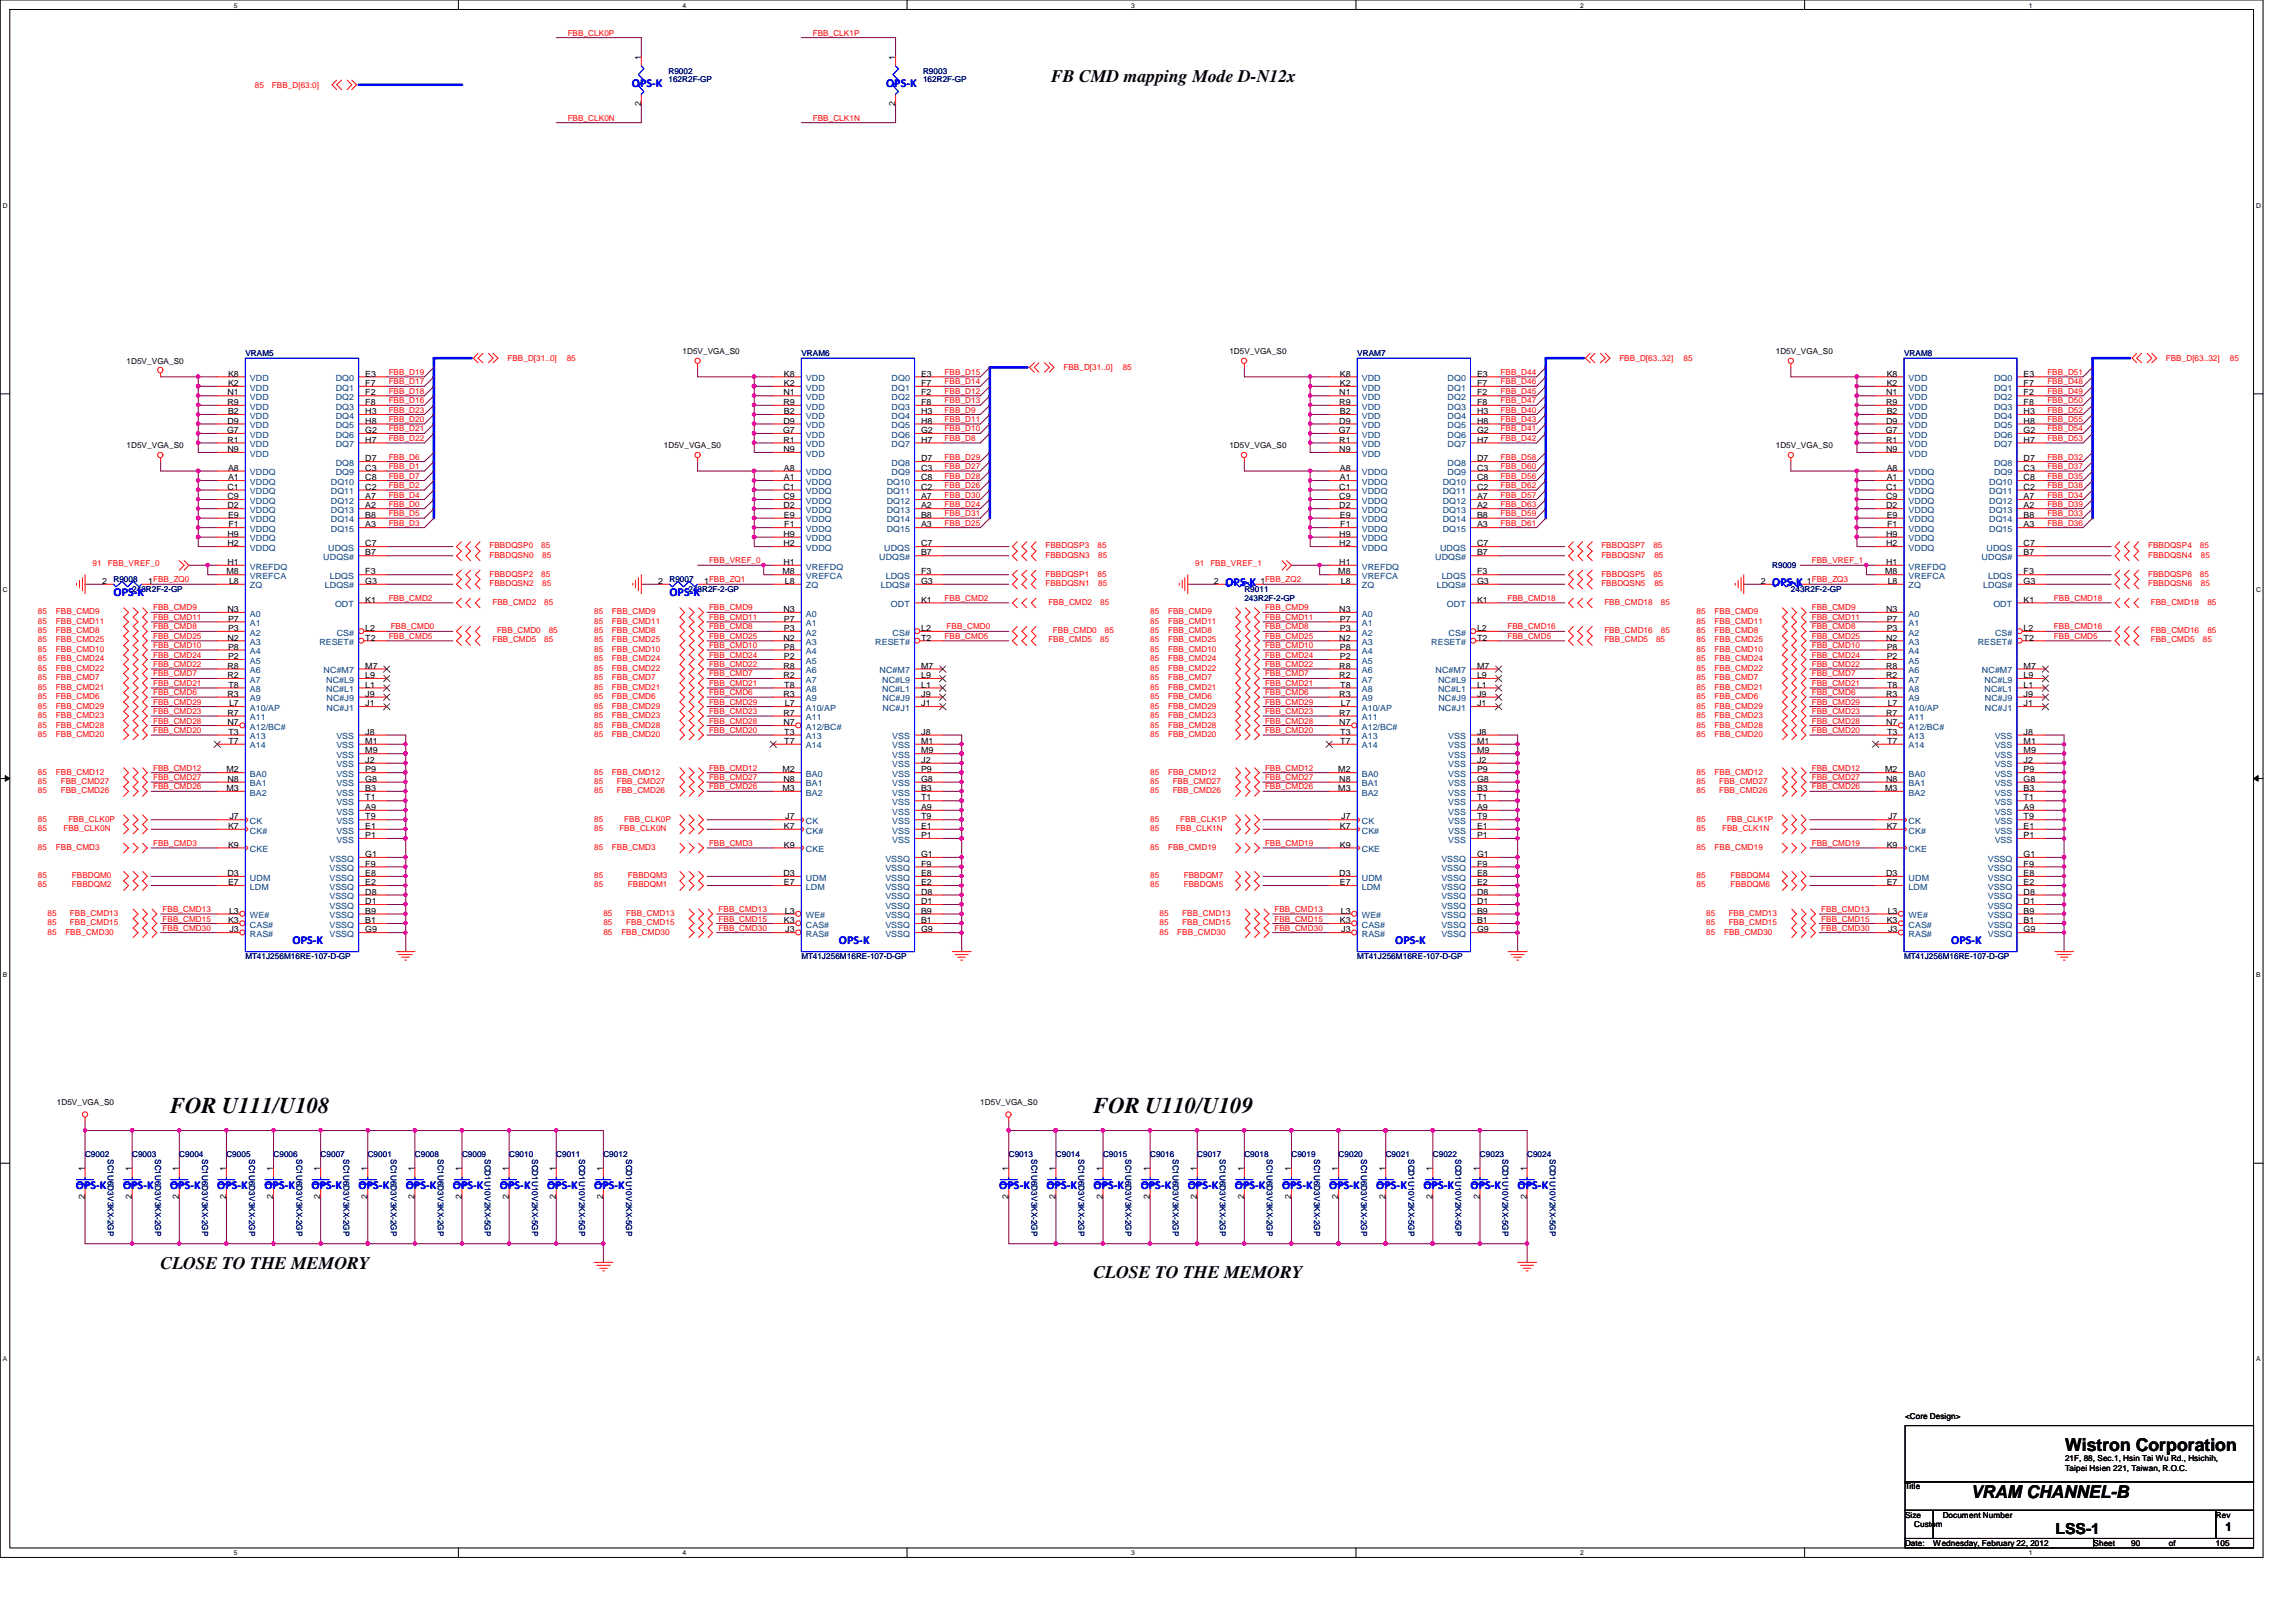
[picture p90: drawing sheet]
<svg xmlns="http://www.w3.org/2000/svg" width="297mm" height="210mm" viewBox="0 0 297 210" stroke-linecap="round" stroke-linejoin="round" font-family="sans-serif">
<defs><g id="words">
<g font-size="2.9">
<text x="22" y="144.1">FOR U111/U108</text>
<text x="141.5" y="144.1">FOR U110/U109</text>
</g>
<g font-size="2.3">
<text x="136" y="10.6">FB CMD mapping Mode D-N12x</text>
<text x="20.8" y="164.3">CLOSE TO THE MEMORY</text>
<text x="141.5" y="165.4">CLOSE TO THE MEMORY</text>
<text x="267.2" y="187.8">Wistron Corporation</text>
<text x="255" y="193.8">VRAM CHANNEL-B</text>
</g>
<text font-size="1.9" x="265.9" y="198.5">LSS-1</text>
<g font-size="1.6" fill="#00f">
<text x="81.7" y="11.3">OPS-K</text>
<text x="114.6" y="11.3">OPS-K</text>
<text x="14.7" y="77.1">OPS-K</text>
<text x="86.6" y="77.1">OPS-K</text>
<text x="158.5" y="75.9">OPS-K</text>
<text x="229.3" y="75.9">OPS-K</text>
<text x="37.8" y="122.2">OPS-K</text>
<text x="108.5" y="122.2">OPS-K</text>
<text x="180.5" y="122.2">OPS-K</text>
<text x="252.4" y="122.2">OPS-K</text>
<text x="9.8" y="153.9">OPS-K</text>
<text x="15.9" y="153.9">OPS-K</text>
<text x="22" y="153.9">OPS-K</text>
<text x="28.1" y="153.9">OPS-K</text>
<text x="34.2" y="153.9">OPS-K</text>
<text x="40.3" y="153.9">OPS-K</text>
<text x="46.4" y="153.9">OPS-K</text>
<text x="52.5" y="153.9">OPS-K</text>
<text x="58.6" y="153.9">OPS-K</text>
<text x="64.7" y="153.9">OPS-K</text>
<text x="70.8" y="153.9">OPS-K</text>
<text x="76.9" y="153.9">OPS-K</text>
<text x="129.3" y="153.9">OPS-K</text>
<text x="135.4" y="153.9">OPS-K</text>
<text x="141.5" y="153.9">OPS-K</text>
<text x="147.6" y="153.9">OPS-K</text>
<text x="153.7" y="153.9">OPS-K</text>
<text x="159.8" y="153.9">OPS-K</text>
<text x="165.9" y="153.9">OPS-K</text>
<text x="172" y="153.9">OPS-K</text>
<text x="178.1" y="153.9">OPS-K</text>
<text x="184.1" y="153.9">OPS-K</text>
<text x="190.2" y="153.9">OPS-K</text>
<text x="196.3" y="153.9">OPS-K</text>
</g>
<text font-size="1.6" x="287.9" y="198.2">1</text>
<g font-size="1.1" fill="#f00">
<text x="73.4" y="4.6">FBB_CLK0P</text>
<text x="105.2" y="4.6">FBB_CLK1P</text>
<text x="33" y="11.3">85</text>
<text x="35.2" y="11.3">FBB_D[63:0]</text>
<text x="73.4" y="15.6">FBB_CLK0N</text>
<text x="105.2" y="15.6">FBB_CLK1N</text>
<text x="65.7" y="46.7">FBB_D[31..0]</text>
<text x="73.3" y="46.7">85</text>
<text x="137.6" y="47.9">FBB_D[31..0]</text>
<text x="145.2" y="47.9">85</text>
<text x="209.5" y="46.7">FBB_D[63..32]</text>
<text x="217.8" y="46.7">85</text>
<text x="280.2" y="46.7">FBB_D[63..32]</text>
<text x="288.5" y="46.7">85</text>
<text x="50.3" y="51">FBB_D18</text>
<text x="50.3" y="52.2">FBB_D16</text>
<text x="50.3" y="48.5">FBB_D19</text>
<text x="50.3" y="53.4">FBB_D23</text>
<text x="50.3" y="49.7">FBB_D17</text>
<text x="122.2" y="49.7">FBB_D14</text>
<text x="122.2" y="51">FBB_D12</text>
<text x="122.2" y="53.4">FBB_D9</text>
<text x="122.2" y="48.5">FBB_D15</text>
<text x="122.2" y="52.2">FBB_D13</text>
<text x="194.1" y="48.5">FBB_D44</text>
<text x="194.1" y="49.7">FBB_D46</text>
<text x="194.1" y="53.4">FBB_D40</text>
<text x="194.1" y="52.2">FBB_D47</text>
<text x="194.1" y="51">FBB_D45</text>
<text x="264.9" y="49.7">FBB_D48</text>
<text x="264.9" y="52.2">FBB_D50</text>
<text x="264.9" y="51">FBB_D49</text>
<text x="264.9" y="53.4">FBB_D52</text>
<text x="264.9" y="48.5">FBB_D51</text>
<text x="50.3" y="55.8">FBB_D21</text>
<text x="50.3" y="57.1">FBB_D22</text>
<text x="50.3" y="54.6">FBB_D20</text>
<text x="50.3" y="59.5">FBB_D6</text>
<text x="122.2" y="59.5">FBB_D29</text>
<text x="122.2" y="55.8">FBB_D10</text>
<text x="122.2" y="57.1">FBB_D8</text>
<text x="122.2" y="54.6">FBB_D11</text>
<text x="194.1" y="55.8">FBB_D41</text>
<text x="194.1" y="57.1">FBB_D42</text>
<text x="194.1" y="54.6">FBB_D43</text>
<text x="194.1" y="59.5">FBB_D58</text>
<text x="264.9" y="57.1">FBB_D53</text>
<text x="264.9" y="55.8">FBB_D54</text>
<text x="264.9" y="54.6">FBB_D55</text>
<text x="264.9" y="59.5">FBB_D32</text>
<text x="50.3" y="61.9">FBB_D7</text>
<text x="50.3" y="65.6">FBB_D0</text>
<text x="50.3" y="64.4">FBB_D4</text>
<text x="50.3" y="63.2">FBB_D2</text>
<text x="50.3" y="60.7">FBB_D1</text>
<text x="122.2" y="64.4">FBB_D30</text>
<text x="122.2" y="65.6">FBB_D24</text>
<text x="122.2" y="60.7">FBB_D27</text>
<text x="122.2" y="61.9">FBB_D28</text>
<text x="122.2" y="63.2">FBB_D26</text>
<text x="194.1" y="60.7">FBB_D60</text>
<text x="194.1" y="65.6">FBB_D63</text>
<text x="194.1" y="61.9">FBB_D56</text>
<text x="194.1" y="63.2">FBB_D62</text>
<text x="194.1" y="64.4">FBB_D57</text>
<text x="264.9" y="65.6">FBB_D39</text>
<text x="264.9" y="60.7">FBB_D37</text>
<text x="264.9" y="63.2">FBB_D38</text>
<text x="264.9" y="61.9">FBB_D35</text>
<text x="264.9" y="64.4">FBB_D34</text>
<text x="50.3" y="68">FBB_D3</text>
<text x="50.3" y="66.8">FBB_D5</text>
<text x="63.3" y="71">FBBDQSP0</text>
<text x="70" y="71">85</text>
<text x="122.2" y="66.8">FBB_D31</text>
<text x="122.2" y="68">FBB_D25</text>
<text x="135.3" y="71">FBBDQSP3</text>
<text x="142" y="71">85</text>
<text x="194.1" y="68">FBB_D61</text>
<text x="194.1" y="66.8">FBB_D59</text>
<text x="207.2" y="71">FBBDQSP7</text>
<text x="213.9" y="71">85</text>
<text x="264.9" y="68">FBB_D36</text>
<text x="264.9" y="66.8">FBB_D33</text>
<text x="277.9" y="71">FBBDQSP4</text>
<text x="284.6" y="71">85</text>
<text x="12" y="73.3">91</text>
<text x="14" y="73.3">FBB_VREF_0</text>
<text x="50.3" y="77.8">FBB_CMD2</text>
<text x="63.3" y="74.6">FBBDQSP2</text>
<text x="63.3" y="75.9">FBBDQSN2</text>
<text x="63.3" y="72.2">FBBDQSN0</text>
<text x="70" y="74.6">85</text>
<text x="70.1" y="75.9">85</text>
<text x="70.1" y="72.2">85</text>
<text x="91.7" y="72.9">FBB_VREF_0</text>
<text x="122.2" y="77.8">FBB_CMD2</text>
<text x="135.3" y="72.2">FBBDQSN3</text>
<text x="135.3" y="75.9">FBBDQSN1</text>
<text x="135.3" y="74.6">FBBDQSP1</text>
<text x="142" y="74.6">85</text>
<text x="142.1" y="72.2">85</text>
<text x="142.1" y="75.9">85</text>
<text x="154.6" y="73.3">91</text>
<text x="156.6" y="73.3">FBB_VREF_1</text>
<text x="195" y="77.8">FBB_CMD18</text>
<text x="207.2" y="75.9">FBBDQSN5</text>
<text x="207.2" y="74.6">FBBDQSP5</text>
<text x="207.2" y="72.2">FBBDQSN7</text>
<text x="213.9" y="74.6">85</text>
<text x="214" y="75.9">85</text>
<text x="214" y="72.2">85</text>
<text x="234.4" y="72.9">FBB_VREF_1</text>
<text x="265.7" y="77.8">FBB_CMD18</text>
<text x="277.9" y="72.2">FBBDQSN4</text>
<text x="277.9" y="75.9">FBBDQSN6</text>
<text x="277.9" y="74.6">FBBDQSP6</text>
<text x="284.6" y="74.6">85</text>
<text x="284.7" y="72.2">85</text>
<text x="284.7" y="75.9">85</text>
<text x="4.9" y="80.7">85</text>
<text x="4.9" y="82">85</text>
<text x="4.9" y="79.5">85</text>
<text x="4.9" y="83.1">85</text>
<text x="7.2" y="80.7">FBB_CMD11</text>
<text x="7.2" y="82">FBB_CMD8</text>
<text x="7.2" y="79.5">FBB_CMD9</text>
<text x="7.2" y="83.1">FBB_CMD25</text>
<text x="19.8" y="83.9">FBB_CMD10</text>
<text x="19.8" y="80.2">FBB_CMD11</text>
<text x="19.8" y="81.4">FBB_CMD8</text>
<text x="19.8" y="82.7">FBB_CMD25</text>
<text x="19.8" y="79">FBB_CMD9</text>
<text x="50.3" y="82.7">FBB_CMD5</text>
<text x="50.5" y="81.4">FBB_CMD0</text>
<text x="63.7" y="78.3">FBB_CMD2</text>
<text x="63.7" y="83.1">FBB_CMD5</text>
<text x="64.3" y="82">FBB_CMD0</text>
<text x="70.4" y="78.3">85</text>
<text x="70.4" y="83.1">85</text>
<text x="71" y="82">85</text>
<text x="76.9" y="80.7">85</text>
<text x="76.9" y="82">85</text>
<text x="76.9" y="79.5">85</text>
<text x="76.9" y="83.1">85</text>
<text x="79.2" y="80.7">FBB_CMD11</text>
<text x="79.2" y="82">FBB_CMD8</text>
<text x="79.2" y="79.5">FBB_CMD9</text>
<text x="79.2" y="83.1">FBB_CMD25</text>
<text x="91.7" y="83.9">FBB_CMD10</text>
<text x="91.7" y="80.2">FBB_CMD11</text>
<text x="91.7" y="81.4">FBB_CMD8</text>
<text x="91.7" y="82.7">FBB_CMD25</text>
<text x="91.7" y="79">FBB_CMD9</text>
<text x="122.2" y="82.7">FBB_CMD5</text>
<text x="122.5" y="81.4">FBB_CMD0</text>
<text x="135.6" y="78.3">FBB_CMD2</text>
<text x="135.6" y="83.1">FBB_CMD5</text>
<text x="136.2" y="82">FBB_CMD0</text>
<text x="142.3" y="78.3">85</text>
<text x="142.3" y="83.1">85</text>
<text x="143" y="82">85</text>
<text x="148.8" y="80.7">85</text>
<text x="148.8" y="82">85</text>
<text x="148.8" y="79.5">85</text>
<text x="148.8" y="83.1">85</text>
<text x="151.1" y="80.7">FBB_CMD11</text>
<text x="151.1" y="82">FBB_CMD8</text>
<text x="151.1" y="79.5">FBB_CMD9</text>
<text x="151.1" y="83.1">FBB_CMD25</text>
<text x="163.7" y="83.9">FBB_CMD10</text>
<text x="163.7" y="80.2">FBB_CMD11</text>
<text x="163.7" y="81.4">FBB_CMD8</text>
<text x="163.7" y="82.7">FBB_CMD25</text>
<text x="163.7" y="79">FBB_CMD9</text>
<text x="195" y="81.4">FBB_CMD16</text>
<text x="195" y="82.7">FBB_CMD5</text>
<text x="207.6" y="83.1">FBB_CMD5</text>
<text x="207.6" y="78.3">FBB_CMD18</text>
<text x="207.6" y="82">FBB_CMD16</text>
<text x="214.2" y="83.1">85</text>
<text x="214.9" y="78.3">85</text>
<text x="214.9" y="82">85</text>
<text x="219.5" y="80.7">85</text>
<text x="219.5" y="82">85</text>
<text x="219.5" y="79.5">85</text>
<text x="219.5" y="83.1">85</text>
<text x="221.8" y="80.7">FBB_CMD11</text>
<text x="221.8" y="82">FBB_CMD8</text>
<text x="221.8" y="79.5">FBB_CMD9</text>
<text x="221.8" y="83.1">FBB_CMD25</text>
<text x="234.4" y="83.9">FBB_CMD10</text>
<text x="234.4" y="80.2">FBB_CMD11</text>
<text x="234.4" y="81.4">FBB_CMD8</text>
<text x="234.4" y="82.7">FBB_CMD25</text>
<text x="234.4" y="79">FBB_CMD9</text>
<text x="265.7" y="81.4">FBB_CMD16</text>
<text x="265.7" y="82.7">FBB_CMD5</text>
<text x="278.3" y="83.1">FBB_CMD5</text>
<text x="278.3" y="78.3">FBB_CMD18</text>
<text x="278.3" y="82">FBB_CMD16</text>
<text x="285" y="83.1">85</text>
<text x="285.6" y="78.3">85</text>
<text x="285.6" y="82">85</text>
<text x="4.9" y="89.2">85</text>
<text x="4.9" y="84.4">85</text>
<text x="4.9" y="88.1">85</text>
<text x="4.9" y="85.6">85</text>
<text x="4.9" y="86.8">85</text>
<text x="7.2" y="89.2">FBB_CMD21</text>
<text x="7.2" y="84.4">FBB_CMD10</text>
<text x="7.2" y="88.1">FBB_CMD7</text>
<text x="7.2" y="85.6">FBB_CMD24</text>
<text x="7.2" y="86.8">FBB_CMD22</text>
<text x="19.8" y="88.8">FBB_CMD21</text>
<text x="19.8" y="87.5">FBB_CMD7</text>
<text x="19.8" y="85.1">FBB_CMD24</text>
<text x="19.8" y="86.3">FBB_CMD22</text>
<text x="19.8" y="90">FBB_CMD6</text>
<text x="76.9" y="89.2">85</text>
<text x="76.9" y="84.4">85</text>
<text x="76.9" y="88.1">85</text>
<text x="76.9" y="85.6">85</text>
<text x="76.9" y="86.8">85</text>
<text x="79.2" y="89.2">FBB_CMD21</text>
<text x="79.2" y="84.4">FBB_CMD10</text>
<text x="79.2" y="88.1">FBB_CMD7</text>
<text x="79.2" y="85.6">FBB_CMD24</text>
<text x="79.2" y="86.8">FBB_CMD22</text>
<text x="91.7" y="88.8">FBB_CMD21</text>
<text x="91.7" y="87.5">FBB_CMD7</text>
<text x="91.7" y="85.1">FBB_CMD24</text>
<text x="91.7" y="86.3">FBB_CMD22</text>
<text x="91.7" y="90">FBB_CMD6</text>
<text x="148.8" y="89.2">85</text>
<text x="148.8" y="84.4">85</text>
<text x="148.8" y="88.1">85</text>
<text x="148.8" y="85.6">85</text>
<text x="148.8" y="86.8">85</text>
<text x="151.1" y="89.2">FBB_CMD21</text>
<text x="151.1" y="84.4">FBB_CMD10</text>
<text x="151.1" y="88.1">FBB_CMD7</text>
<text x="151.1" y="85.6">FBB_CMD24</text>
<text x="151.1" y="86.8">FBB_CMD22</text>
<text x="163.7" y="88.8">FBB_CMD21</text>
<text x="163.7" y="87.5">FBB_CMD7</text>
<text x="163.7" y="85.1">FBB_CMD24</text>
<text x="163.7" y="86.3">FBB_CMD22</text>
<text x="163.7" y="90">FBB_CMD6</text>
<text x="219.5" y="89.2">85</text>
<text x="219.5" y="84.4">85</text>
<text x="219.5" y="88.1">85</text>
<text x="219.5" y="85.6">85</text>
<text x="219.5" y="86.8">85</text>
<text x="221.8" y="89.2">FBB_CMD21</text>
<text x="221.8" y="84.4">FBB_CMD10</text>
<text x="221.8" y="88.1">FBB_CMD7</text>
<text x="221.8" y="85.6">FBB_CMD24</text>
<text x="221.8" y="86.8">FBB_CMD22</text>
<text x="234.4" y="88.8">FBB_CMD21</text>
<text x="234.4" y="87.5">FBB_CMD7</text>
<text x="234.4" y="85.1">FBB_CMD24</text>
<text x="234.4" y="86.3">FBB_CMD22</text>
<text x="234.4" y="90">FBB_CMD6</text>
<text x="4.9" y="91.7">85</text>
<text x="4.9" y="92.9">85</text>
<text x="4.9" y="95.3">85</text>
<text x="4.9" y="94.1">85</text>
<text x="4.9" y="90.5">85</text>
<text x="7.2" y="91.7">FBB_CMD29</text>
<text x="7.2" y="92.9">FBB_CMD23</text>
<text x="7.2" y="95.3">FBB_CMD20</text>
<text x="7.2" y="94.1">FBB_CMD28</text>
<text x="7.2" y="90.5">FBB_CMD6</text>
<text x="19.8" y="91.2">FBB_CMD29</text>
<text x="19.8" y="92.4">FBB_CMD23</text>
<text x="19.8" y="94.9">FBB_CMD20</text>
<text x="19.8" y="93.6">FBB_CMD28</text>
<text x="76.9" y="91.7">85</text>
<text x="76.9" y="92.9">85</text>
<text x="76.9" y="95.3">85</text>
<text x="76.9" y="94.1">85</text>
<text x="76.9" y="90.5">85</text>
<text x="79.2" y="91.7">FBB_CMD29</text>
<text x="79.2" y="92.9">FBB_CMD23</text>
<text x="79.2" y="95.3">FBB_CMD20</text>
<text x="79.2" y="94.1">FBB_CMD28</text>
<text x="79.2" y="90.5">FBB_CMD6</text>
<text x="91.7" y="91.2">FBB_CMD29</text>
<text x="91.7" y="92.4">FBB_CMD23</text>
<text x="91.7" y="94.9">FBB_CMD20</text>
<text x="91.7" y="93.6">FBB_CMD28</text>
<text x="148.8" y="91.7">85</text>
<text x="148.8" y="92.9">85</text>
<text x="148.8" y="95.3">85</text>
<text x="148.8" y="94.1">85</text>
<text x="148.8" y="90.5">85</text>
<text x="151.1" y="91.7">FBB_CMD29</text>
<text x="151.1" y="92.9">FBB_CMD23</text>
<text x="151.1" y="95.3">FBB_CMD20</text>
<text x="151.1" y="94.1">FBB_CMD28</text>
<text x="151.1" y="90.5">FBB_CMD6</text>
<text x="163.7" y="91.2">FBB_CMD29</text>
<text x="163.7" y="92.4">FBB_CMD23</text>
<text x="163.7" y="94.9">FBB_CMD20</text>
<text x="163.7" y="93.6">FBB_CMD28</text>
<text x="219.5" y="91.7">85</text>
<text x="219.5" y="92.9">85</text>
<text x="219.5" y="95.3">85</text>
<text x="219.5" y="94.1">85</text>
<text x="219.5" y="90.5">85</text>
<text x="221.8" y="91.7">FBB_CMD29</text>
<text x="221.8" y="92.9">FBB_CMD23</text>
<text x="221.8" y="95.3">FBB_CMD20</text>
<text x="221.8" y="94.1">FBB_CMD28</text>
<text x="221.8" y="90.5">FBB_CMD6</text>
<text x="234.4" y="91.2">FBB_CMD29</text>
<text x="234.4" y="92.4">FBB_CMD23</text>
<text x="234.4" y="94.9">FBB_CMD20</text>
<text x="234.4" y="93.6">FBB_CMD28</text>
<text x="4.9" y="101.4">85</text>
<text x="4.9" y="100.2">85</text>
<text x="7.2" y="100.2">FBB_CMD12</text>
<text x="7.9" y="101.4">FBB_CMD27</text>
<text x="19.8" y="101">FBB_CMD27</text>
<text x="19.8" y="99.7">FBB_CMD12</text>
<text x="76.9" y="100.2">85</text>
<text x="76.9" y="101.4">85</text>
<text x="79.2" y="100.2">FBB_CMD12</text>
<text x="79.8" y="101.4">FBB_CMD27</text>
<text x="91.7" y="101">FBB_CMD27</text>
<text x="91.7" y="99.7">FBB_CMD12</text>
<text x="148.8" y="100.2">85</text>
<text x="148.8" y="101.4">85</text>
<text x="151.1" y="100.2">FBB_CMD12</text>
<text x="151.7" y="101.4">FBB_CMD27</text>
<text x="163.7" y="101">FBB_CMD27</text>
<text x="163.7" y="99.7">FBB_CMD12</text>
<text x="219.5" y="101.4">85</text>
<text x="219.5" y="100.2">85</text>
<text x="221.8" y="100.2">FBB_CMD12</text>
<text x="222.4" y="101.4">FBB_CMD27</text>
<text x="234.4" y="101">FBB_CMD27</text>
<text x="234.4" y="99.7">FBB_CMD12</text>
<text x="4.9" y="102.7">85</text>
<text x="4.9" y="106.3">85</text>
<text x="4.9" y="107.5">85</text>
<text x="7.9" y="102.7">FBB_CMD26</text>
<text x="8.2" y="107.5">FBB_CLK0N</text>
<text x="8.8" y="106.3">FBB_CLK0P</text>
<text x="19.8" y="102.2">FBB_CMD26</text>
<text x="76.9" y="106.3">85</text>
<text x="76.9" y="107.5">85</text>
<text x="76.9" y="102.7">85</text>
<text x="79.8" y="102.7">FBB_CMD26</text>
<text x="80.1" y="107.5">FBB_CLK0N</text>
<text x="80.8" y="106.3">FBB_CLK0P</text>
<text x="91.7" y="102.2">FBB_CMD26</text>
<text x="148.8" y="107.5">85</text>
<text x="148.8" y="102.7">85</text>
<text x="148.8" y="106.3">85</text>
<text x="151.7" y="102.7">FBB_CMD26</text>
<text x="152.1" y="107.5">FBB_CLK1N</text>
<text x="152.7" y="106.3">FBB_CLK1P</text>
<text x="163.7" y="102.2">FBB_CMD26</text>
<text x="219.5" y="102.7">85</text>
<text x="219.5" y="106.3">85</text>
<text x="219.5" y="107.5">85</text>
<text x="222.4" y="102.7">FBB_CMD26</text>
<text x="222.8" y="107.5">FBB_CLK1N</text>
<text x="223.4" y="106.3">FBB_CLK1P</text>
<text x="234.4" y="102.2">FBB_CMD26</text>
<text x="4.9" y="110">85</text>
<text x="4.9" y="113.6">85</text>
<text x="7.2" y="110">FBB_CMD3</text>
<text x="9.3" y="113.6">FBBDQM0</text>
<text x="19.8" y="109.5">FBB_CMD3</text>
<text x="76.9" y="113.6">85</text>
<text x="76.9" y="110">85</text>
<text x="79.2" y="110">FBB_CMD3</text>
<text x="81.2" y="113.6">FBBDQM3</text>
<text x="91.7" y="109.5">FBB_CMD3</text>
<text x="148.8" y="110">85</text>
<text x="148.8" y="113.6">85</text>
<text x="151.1" y="110">FBB_CMD19</text>
<text x="153.2" y="113.6">FBBDQM7</text>
<text x="163.7" y="109.5">FBB_CMD19</text>
<text x="219.5" y="110">85</text>
<text x="219.5" y="113.6">85</text>
<text x="221.8" y="110">FBB_CMD19</text>
<text x="223.9" y="113.6">FBBDQM4</text>
<text x="234.4" y="109.5">FBB_CMD19</text>
<text x="4.9" y="114.9">85</text>
<text x="6.1" y="119.7">85</text>
<text x="6.1" y="118.5">85</text>
<text x="9.1" y="119.7">FBB_CMD15</text>
<text x="9.1" y="118.5">FBB_CMD13</text>
<text x="9.3" y="114.9">FBBDQM2</text>
<text x="21" y="118">FBB_CMD13</text>
<text x="21" y="119.3">FBB_CMD15</text>
<text x="76.9" y="114.9">85</text>
<text x="78.1" y="119.7">85</text>
<text x="78.1" y="118.5">85</text>
<text x="81" y="119.7">FBB_CMD15</text>
<text x="81" y="118.5">FBB_CMD13</text>
<text x="81.2" y="114.9">FBBDQM1</text>
<text x="93" y="118">FBB_CMD13</text>
<text x="93" y="119.3">FBB_CMD15</text>
<text x="148.8" y="114.9">85</text>
<text x="150" y="119.7">85</text>
<text x="150" y="118.5">85</text>
<text x="152.9" y="119.7">FBB_CMD15</text>
<text x="152.9" y="118.5">FBB_CMD13</text>
<text x="153.2" y="114.9">FBBDQM5</text>
<text x="164.9" y="118">FBB_CMD13</text>
<text x="164.9" y="119.3">FBB_CMD15</text>
<text x="219.5" y="114.9">85</text>
<text x="220.7" y="119.7">85</text>
<text x="220.7" y="118.5">85</text>
<text x="223.6" y="119.7">FBB_CMD15</text>
<text x="223.6" y="118.5">FBB_CMD13</text>
<text x="223.9" y="114.9">FBBDQM6</text>
<text x="235.6" y="118">FBB_CMD13</text>
<text x="235.6" y="119.3">FBB_CMD15</text>
<text x="6.1" y="120.9">85</text>
<text x="8.5" y="120.9">FBB_CMD30</text>
<text x="21" y="120.4">FBB_CMD30</text>
<text x="78.1" y="120.9">85</text>
<text x="80.4" y="120.9">FBB_CMD30</text>
<text x="93" y="120.4">FBB_CMD30</text>
<text x="150" y="120.9">85</text>
<text x="152.3" y="120.9">FBB_CMD30</text>
<text x="164.9" y="120.4">FBB_CMD30</text>
<text x="220.7" y="120.9">85</text>
<text x="223.1" y="120.9">FBB_CMD30</text>
<text x="235.6" y="120.4">FBB_CMD30</text>
</g>
<g font-size="1.1">
<text x="82.9" y="7.7" transform="rotate(-90 82.9 7.7)">1</text>
<text x="115.8" y="7.7" transform="rotate(-90 115.8 7.7)">1</text>
<text x="82.9" y="13.7" transform="rotate(-90 82.9 13.7)">2</text>
<text x="115.8" y="13.7" transform="rotate(-90 115.8 13.7)">2</text>
<text x="16.4" y="47.1">1D5V_VGA_S0</text>
<text x="88.3" y="45.8">1D5V_VGA_S0</text>
<text x="159" y="45.8">1D5V_VGA_S0</text>
<text x="229.7" y="45.8">1D5V_VGA_S0</text>
<text x="29.4" y="51.2">N1</text>
<text x="29.4" y="52.4">R9</text>
<text x="29.5" y="53.6">B2</text>
<text x="29.5" y="50">K2</text>
<text x="29.5" y="48.7">K8</text>
<text x="47.2" y="48.7">E3</text>
<text x="47.2" y="51.2">F2</text>
<text x="47.2" y="50">F7</text>
<text x="47.2" y="52.4">F8</text>
<text x="47.2" y="53.6">H3</text>
<text x="101.3" y="51.2">N1</text>
<text x="101.3" y="52.4">R9</text>
<text x="101.4" y="53.6">B2</text>
<text x="101.4" y="50">K2</text>
<text x="101.4" y="48.7">K8</text>
<text x="119.2" y="48.7">E3</text>
<text x="119.2" y="51.2">F2</text>
<text x="119.2" y="50">F7</text>
<text x="119.2" y="52.4">F8</text>
<text x="119.2" y="53.6">H3</text>
<text x="173.3" y="51.2">N1</text>
<text x="173.3" y="52.4">R9</text>
<text x="173.4" y="53.6">B2</text>
<text x="173.4" y="50">K2</text>
<text x="173.4" y="48.7">K8</text>
<text x="191.1" y="48.7">E3</text>
<text x="191.1" y="51.2">F2</text>
<text x="191.1" y="50">F7</text>
<text x="191.1" y="52.4">F8</text>
<text x="191.1" y="53.6">H3</text>
<text x="244" y="51.2">N1</text>
<text x="244" y="52.4">R9</text>
<text x="244.1" y="53.6">B2</text>
<text x="244.1" y="50">K2</text>
<text x="244.1" y="48.7">K8</text>
<text x="261.8" y="48.7">E3</text>
<text x="261.8" y="51.2">F2</text>
<text x="261.8" y="50">F7</text>
<text x="261.8" y="52.4">F8</text>
<text x="261.8" y="53.6">H3</text>
<text x="16.4" y="58">1D5V_VGA_S0</text>
<text x="29.4" y="56">G7</text>
<text x="29.4" y="54.8">D9</text>
<text x="29.4" y="58.5">N9</text>
<text x="29.4" y="57.3">R1</text>
<text x="47.2" y="59.7">D7</text>
<text x="47.2" y="56">G2</text>
<text x="47.2" y="57.3">H7</text>
<text x="47.2" y="54.8">H8</text>
<text x="85.9" y="58">1D5V_VGA_S0</text>
<text x="101.3" y="56">G7</text>
<text x="101.3" y="54.8">D9</text>
<text x="101.3" y="58.5">N9</text>
<text x="101.3" y="57.3">R1</text>
<text x="119.2" y="59.7">D7</text>
<text x="119.2" y="56">G2</text>
<text x="119.2" y="57.3">H7</text>
<text x="119.2" y="54.8">H8</text>
<text x="159" y="58">1D5V_VGA_S0</text>
<text x="173.2" y="56">G7</text>
<text x="173.3" y="54.8">D9</text>
<text x="173.3" y="58.5">N9</text>
<text x="173.3" y="57.3">R1</text>
<text x="191.1" y="59.7">D7</text>
<text x="191.1" y="56">G2</text>
<text x="191.1" y="57.3">H7</text>
<text x="191.1" y="54.8">H8</text>
<text x="229.7" y="58">1D5V_VGA_S0</text>
<text x="244" y="56">G7</text>
<text x="244" y="54.8">D9</text>
<text x="244" y="58.5">N9</text>
<text x="244" y="57.3">R1</text>
<text x="261.8" y="59.7">D7</text>
<text x="261.8" y="56">G2</text>
<text x="261.8" y="57.3">H7</text>
<text x="261.8" y="54.8">H8</text>
<text x="29.4" y="63.4">C1</text>
<text x="29.4" y="64.6">C9</text>
<text x="29.4" y="65.8">D2</text>
<text x="29.5" y="62.1">A1</text>
<text x="29.5" y="60.9">A8</text>
<text x="47.2" y="63.4">C2</text>
<text x="47.2" y="60.9">C3</text>
<text x="47.2" y="62.1">C8</text>
<text x="47.2" y="65.8">A2</text>
<text x="47.2" y="64.6">A7</text>
<text x="101.3" y="63.4">C1</text>
<text x="101.3" y="64.6">C9</text>
<text x="101.3" y="65.8">D2</text>
<text x="101.4" y="62.1">A1</text>
<text x="101.4" y="60.9">A8</text>
<text x="119.2" y="63.4">C2</text>
<text x="119.2" y="60.9">C3</text>
<text x="119.2" y="62.1">C8</text>
<text x="119.2" y="65.8">A2</text>
<text x="119.2" y="64.6">A7</text>
<text x="173.3" y="63.4">C1</text>
<text x="173.3" y="64.6">C9</text>
<text x="173.3" y="65.8">D2</text>
<text x="173.4" y="62.1">A1</text>
<text x="173.4" y="60.9">A8</text>
<text x="191.1" y="63.4">C2</text>
<text x="191.1" y="60.9">C3</text>
<text x="191.1" y="62.1">C8</text>
<text x="191.1" y="65.8">A2</text>
<text x="191.1" y="64.6">A7</text>
<text x="244" y="63.4">C1</text>
<text x="244" y="64.6">C9</text>
<text x="244" y="65.8">D2</text>
<text x="244.1" y="62.1">A1</text>
<text x="244.1" y="60.9">A8</text>
<text x="261.8" y="63.4">C2</text>
<text x="261.8" y="62.1">C8</text>
<text x="261.8" y="65.8">A2</text>
<text x="261.8" y="64.6">A7</text>
<text x="261.8" y="60.9">C3</text>
<text x="29.4" y="70.7">H2</text>
<text x="29.4" y="69.5">H9</text>
<text x="29.5" y="67">E9</text>
<text x="29.5" y="68.2">F1</text>
<text x="47.2" y="70.7">C7</text>
<text x="47.2" y="67">B8</text>
<text x="47.2" y="71.9">B7</text>
<text x="47.2" y="68.2">A3</text>
<text x="101.3" y="70.7">H2</text>
<text x="101.3" y="69.5">H9</text>
<text x="101.4" y="67">E9</text>
<text x="101.5" y="68.2">F1</text>
<text x="119.2" y="70.7">C7</text>
<text x="119.2" y="67">B8</text>
<text x="119.2" y="71.9">B7</text>
<text x="119.2" y="68.2">A3</text>
<text x="173.3" y="70.7">H2</text>
<text x="173.3" y="69.5">H9</text>
<text x="173.4" y="67">E9</text>
<text x="173.4" y="68.2">F1</text>
<text x="191.1" y="70.7">C7</text>
<text x="191.1" y="67">B8</text>
<text x="191.1" y="71.9">B7</text>
<text x="191.1" y="68.2">A3</text>
<text x="244" y="70.7">H2</text>
<text x="244" y="69.5">H9</text>
<text x="244.1" y="67">E9</text>
<text x="244.1" y="68.2">F1</text>
<text x="261.8" y="71.9">B7</text>
<text x="261.8" y="67">B8</text>
<text x="261.8" y="70.7">C7</text>
<text x="261.8" y="68.2">A3</text>
<text x="13.2" y="75.6">2</text>
<text x="19.2" y="75.6">1FBB_ZQ0</text>
<text x="29.3" y="74.3">M8</text>
<text x="29.4" y="73.1">H1</text>
<text x="29.6" y="75.6">L8</text>
<text x="47.2" y="74.3">F3</text>
<text x="47.2" y="78">K1</text>
<text x="47.2" y="75.6">G3</text>
<text x="85.1" y="75.6">2</text>
<text x="91.1" y="75.6">1FBB_ZQ1</text>
<text x="101.2" y="74.3">M8</text>
<text x="101.3" y="73.1">H1</text>
<text x="101.6" y="75.6">L8</text>
<text x="119.2" y="78">K1</text>
<text x="119.2" y="74.3">F3</text>
<text x="119.2" y="75.6">G3</text>
<text x="157.1" y="75.6">2</text>
<text x="163.1" y="75.6">1FBB_ZQ2</text>
<text x="173.1" y="74.3">M8</text>
<text x="173.3" y="73.1">H1</text>
<text x="173.5" y="75.6">L8</text>
<text x="191.1" y="78">K1</text>
<text x="191.1" y="74.3">F3</text>
<text x="191.1" y="75.6">G3</text>
<text x="227.8" y="75.6">2</text>
<text x="233.8" y="75.6">1FBB_ZQ3</text>
<text x="243.9" y="74.3">M8</text>
<text x="244" y="73.1">H1</text>
<text x="244.2" y="75.6">L8</text>
<text x="261.8" y="78">K1</text>
<text x="261.8" y="75.6">G3</text>
<text x="261.8" y="74.3">F3</text>
<text x="29.4" y="82.9">N2</text>
<text x="29.4" y="79.2">N3</text>
<text x="29.5" y="81.7">P3</text>
<text x="29.5" y="80.4">P7</text>
<text x="47.2" y="82.9">T2</text>
<text x="47.2" y="81.7">L2</text>
<text x="101.3" y="82.9">N2</text>
<text x="101.3" y="79.2">N3</text>
<text x="101.4" y="81.7">P3</text>
<text x="101.4" y="80.4">P7</text>
<text x="119.2" y="82.9">T2</text>
<text x="119.2" y="81.7">L2</text>
<text x="173.3" y="82.9">N2</text>
<text x="173.3" y="79.2">N3</text>
<text x="173.4" y="81.7">P3</text>
<text x="173.4" y="80.4">P7</text>
<text x="191.1" y="81.7">L2</text>
<text x="191.1" y="82.9">T2</text>
<text x="244" y="82.9">N2</text>
<text x="244" y="79.2">N3</text>
<text x="244.1" y="81.7">P3</text>
<text x="244.1" y="80.4">P7</text>
<text x="261.8" y="81.7">L2</text>
<text x="261.8" y="82.9">T2</text>
<text x="29.4" y="87.8">R2</text>
<text x="29.4" y="86.5">R8</text>
<text x="29.5" y="85.3">P2</text>
<text x="29.5" y="84.1">P8</text>
<text x="29.5" y="89">T8</text>
<text x="47.2" y="86.5">M7</text>
<text x="47.2" y="89">L1</text>
<text x="47.2" y="87.8">L9</text>
<text x="101.3" y="87.8">R2</text>
<text x="101.3" y="86.5">R8</text>
<text x="101.4" y="85.3">P2</text>
<text x="101.4" y="84.1">P8</text>
<text x="101.5" y="89">T8</text>
<text x="119.2" y="89">L1</text>
<text x="119.2" y="87.8">L9</text>
<text x="119.2" y="86.5">M7</text>
<text x="173.3" y="87.8">R2</text>
<text x="173.3" y="86.5">R8</text>
<text x="173.4" y="85.3">P2</text>
<text x="173.4" y="84.1">P8</text>
<text x="173.4" y="89">T8</text>
<text x="191.1" y="89">L1</text>
<text x="191.1" y="87.8">L9</text>
<text x="191.1" y="86.5">M7</text>
<text x="244" y="87.8">R2</text>
<text x="244" y="86.5">R8</text>
<text x="244.1" y="85.3">P2</text>
<text x="244.1" y="84.1">P8</text>
<text x="244.1" y="89">T8</text>
<text x="261.8" y="86.5">M7</text>
<text x="261.8" y="89">L1</text>
<text x="261.8" y="87.8">L9</text>
<text x="29.4" y="93.9">N7</text>
<text x="29.4" y="90.2">R3</text>
<text x="29.4" y="92.6">R7</text>
<text x="29.5" y="95.1">T3</text>
<text x="29.6" y="91.4">L7</text>
<text x="47.2" y="91.4">J1</text>
<text x="47.2" y="90.2">J9</text>
<text x="47.2" y="95.1">J8</text>
<text x="101.3" y="93.9">N7</text>
<text x="101.3" y="90.2">R3</text>
<text x="101.3" y="92.6">R7</text>
<text x="101.5" y="95.1">T3</text>
<text x="101.6" y="91.4">L7</text>
<text x="119.2" y="95.1">J8</text>
<text x="119.2" y="91.4">J1</text>
<text x="119.2" y="90.2">J9</text>
<text x="173.3" y="93.9">N7</text>
<text x="173.3" y="90.2">R3</text>
<text x="173.3" y="92.6">R7</text>
<text x="173.4" y="95.1">T3</text>
<text x="173.5" y="91.4">L7</text>
<text x="191.1" y="91.4">J1</text>
<text x="191.1" y="90.2">J9</text>
<text x="191.1" y="95.1">J8</text>
<text x="244" y="93.9">N7</text>
<text x="244" y="90.2">R3</text>
<text x="244" y="92.6">R7</text>
<text x="244.1" y="95.1">T3</text>
<text x="244.2" y="91.4">L7</text>
<text x="261.8" y="95.1">J8</text>
<text x="261.8" y="91.4">J1</text>
<text x="261.8" y="90.2">J9</text>
<text x="29.3" y="99.9">M2</text>
<text x="29.4" y="101.2">N8</text>
<text x="29.5" y="96.3">T7</text>
<text x="47.2" y="101.2">G8</text>
<text x="47.2" y="98.7">J2</text>
<text x="47.2" y="96.3">M1</text>
<text x="47.2" y="97.5">M9</text>
<text x="47.2" y="99.9">P9</text>
<text x="101.2" y="99.9">M2</text>
<text x="101.3" y="101.2">N8</text>
<text x="101.5" y="96.3">T7</text>
<text x="119.2" y="101.2">G8</text>
<text x="119.2" y="98.7">J2</text>
<text x="119.2" y="96.3">M1</text>
<text x="119.2" y="97.5">M9</text>
<text x="119.2" y="99.9">P9</text>
<text x="173.1" y="99.9">M2</text>
<text x="173.3" y="101.2">N8</text>
<text x="173.4" y="96.3">T7</text>
<text x="191.1" y="101.2">G8</text>
<text x="191.1" y="98.7">J2</text>
<text x="191.1" y="96.3">M1</text>
<text x="191.1" y="97.5">M9</text>
<text x="191.1" y="99.9">P9</text>
<text x="243.9" y="99.9">M2</text>
<text x="244" y="101.2">N8</text>
<text x="244.1" y="96.3">T7</text>
<text x="261.8" y="101.2">G8</text>
<text x="261.8" y="98.7">J2</text>
<text x="261.8" y="96.3">M1</text>
<text x="261.8" y="97.5">M9</text>
<text x="261.8" y="99.9">P9</text>
<text x="29.3" y="102.4">M3</text>
<text x="29.5" y="107.3">K7</text>
<text x="29.7" y="106">J7</text>
<text x="47.2" y="103.6">T1</text>
<text x="47.2" y="102.4">B3</text>
<text x="47.2" y="107.3">E1</text>
<text x="47.2" y="106">T9</text>
<text x="47.2" y="104.8">A9</text>
<text x="101.2" y="102.4">M3</text>
<text x="101.4" y="107.3">K7</text>
<text x="101.6" y="106">J7</text>
<text x="119.2" y="103.6">T1</text>
<text x="119.2" y="102.4">B3</text>
<text x="119.2" y="107.3">E1</text>
<text x="119.2" y="106">T9</text>
<text x="119.2" y="104.8">A9</text>
<text x="173.1" y="102.4">M3</text>
<text x="173.4" y="107.3">K7</text>
<text x="173.5" y="106">J7</text>
<text x="191.1" y="103.6">T1</text>
<text x="191.1" y="102.4">B3</text>
<text x="191.1" y="107.3">E1</text>
<text x="191.1" y="106">T9</text>
<text x="191.1" y="104.8">A9</text>
<text x="243.9" y="102.4">M3</text>
<text x="244.1" y="107.3">K7</text>
<text x="244.3" y="106">J7</text>
<text x="261.8" y="103.6">T1</text>
<text x="261.8" y="102.4">B3</text>
<text x="261.8" y="107.3">E1</text>
<text x="261.8" y="106">T9</text>
<text x="261.8" y="104.8">A9</text>
<text x="29.4" y="113.4">D3</text>
<text x="29.5" y="109.7">K9</text>
<text x="47.2" y="113.4">E8</text>
<text x="47.2" y="112.1">F9</text>
<text x="47.2" y="110.9">G1</text>
<text x="47.2" y="108.5">P1</text>
<text x="101.3" y="113.4">D3</text>
<text x="101.4" y="109.7">K9</text>
<text x="119.2" y="108.5">P1</text>
<text x="119.2" y="113.4">E8</text>
<text x="119.2" y="112.1">F9</text>
<text x="119.2" y="110.9">G1</text>
<text x="173.3" y="113.4">D3</text>
<text x="173.4" y="109.7">K9</text>
<text x="191.1" y="108.5">P1</text>
<text x="191.1" y="113.4">E8</text>
<text x="191.1" y="112.1">F9</text>
<text x="191.1" y="110.9">G1</text>
<text x="244" y="113.4">D3</text>
<text x="244.1" y="109.7">K9</text>
<text x="261.8" y="108.5">P1</text>
<text x="261.8" y="113.4">E8</text>
<text x="261.8" y="112.1">F9</text>
<text x="261.8" y="110.9">G1</text>
<text x="29.5" y="119.5">K3</text>
<text x="29.5" y="114.6">E7</text>
<text x="29.6" y="118.2">L3</text>
<text x="47.2" y="119.5">B1</text>
<text x="47.2" y="118.2">B9</text>
<text x="47.2" y="117">D1</text>
<text x="47.2" y="115.8">D8</text>
<text x="47.2" y="114.6">E2</text>
<text x="101.4" y="119.5">K3</text>
<text x="101.4" y="114.6">E7</text>
<text x="101.6" y="118.2">L3</text>
<text x="119.2" y="119.5">B1</text>
<text x="119.2" y="118.2">B9</text>
<text x="119.2" y="117">D1</text>
<text x="119.2" y="115.8">D8</text>
<text x="119.2" y="114.6">E2</text>
<text x="173.4" y="119.5">K3</text>
<text x="173.4" y="114.6">E7</text>
<text x="173.5" y="118.2">L3</text>
<text x="191.1" y="119.5">B1</text>
<text x="191.1" y="118.2">B9</text>
<text x="191.1" y="117">D1</text>
<text x="191.1" y="115.8">D8</text>
<text x="191.1" y="114.6">E2</text>
<text x="244.1" y="119.5">K3</text>
<text x="244.1" y="114.6">E7</text>
<text x="244.2" y="118.2">L3</text>
<text x="261.8" y="119.5">B1</text>
<text x="261.8" y="118.2">B9</text>
<text x="261.8" y="117">D1</text>
<text x="261.8" y="115.8">D8</text>
<text x="261.8" y="114.6">E2</text>
<text x="29.7" y="120.6">J3</text>
<text x="47.2" y="120.6">G9</text>
<text x="101.6" y="120.6">J3</text>
<text x="119.2" y="120.6">G9</text>
<text x="173.5" y="120.6">J3</text>
<text x="191.1" y="120.6">G9</text>
<text x="244.3" y="120.6">J3</text>
<text x="261.8" y="120.6">G9</text>
<text x="7.4" y="143">1D5V_VGA_S0</text>
<text x="126.8" y="143">1D5V_VGA_S0</text>
<text x="11" y="155.1" transform="rotate(-90 11 155.1)">2</text>
<text x="11" y="151.6" transform="rotate(-90 11 151.6)">1</text>
<text x="17.1" y="155.1" transform="rotate(-90 17.1 155.1)">2</text>
<text x="17.1" y="151.6" transform="rotate(-90 17.1 151.6)">1</text>
<text x="23.2" y="155.1" transform="rotate(-90 23.2 155.1)">2</text>
<text x="23.2" y="151.6" transform="rotate(-90 23.2 151.6)">1</text>
<text x="29.2" y="155.1" transform="rotate(-90 29.2 155.1)">2</text>
<text x="29.2" y="151.6" transform="rotate(-90 29.2 151.6)">1</text>
<text x="35.3" y="155.1" transform="rotate(-90 35.3 155.1)">2</text>
<text x="35.3" y="151.6" transform="rotate(-90 35.3 151.6)">1</text>
<text x="41.4" y="155.1" transform="rotate(-90 41.4 155.1)">2</text>
<text x="41.4" y="151.6" transform="rotate(-90 41.4 151.6)">1</text>
<text x="47.5" y="155.1" transform="rotate(-90 47.5 155.1)">2</text>
<text x="47.5" y="151.6" transform="rotate(-90 47.5 151.6)">1</text>
<text x="53.6" y="155.1" transform="rotate(-90 53.6 155.1)">2</text>
<text x="53.6" y="151.6" transform="rotate(-90 53.6 151.6)">1</text>
<text x="59.7" y="155.1" transform="rotate(-90 59.7 155.1)">2</text>
<text x="59.7" y="151.6" transform="rotate(-90 59.7 151.6)">1</text>
<text x="65.8" y="155.1" transform="rotate(-90 65.8 155.1)">2</text>
<text x="65.8" y="151.6" transform="rotate(-90 65.8 151.6)">1</text>
<text x="71.9" y="155.1" transform="rotate(-90 71.9 155.1)">2</text>
<text x="71.9" y="151.6" transform="rotate(-90 71.9 151.6)">1</text>
<text x="78" y="155.1" transform="rotate(-90 78 155.1)">2</text>
<text x="78" y="151.6" transform="rotate(-90 78 151.6)">1</text>
<text x="130.5" y="155.1" transform="rotate(-90 130.5 155.1)">2</text>
<text x="130.5" y="151.6" transform="rotate(-90 130.5 151.6)">1</text>
<text x="136.6" y="155.1" transform="rotate(-90 136.6 155.1)">2</text>
<text x="136.6" y="151.6" transform="rotate(-90 136.6 151.6)">1</text>
<text x="142.7" y="155.1" transform="rotate(-90 142.7 155.1)">2</text>
<text x="142.7" y="151.6" transform="rotate(-90 142.7 151.6)">1</text>
<text x="148.8" y="155.1" transform="rotate(-90 148.8 155.1)">2</text>
<text x="148.8" y="151.6" transform="rotate(-90 148.8 151.6)">1</text>
<text x="154.9" y="155.1" transform="rotate(-90 154.9 155.1)">2</text>
<text x="154.9" y="151.6" transform="rotate(-90 154.9 151.6)">1</text>
<text x="160.9" y="155.1" transform="rotate(-90 160.9 155.1)">2</text>
<text x="160.9" y="151.6" transform="rotate(-90 160.9 151.6)">1</text>
<text x="167" y="155.1" transform="rotate(-90 167 155.1)">2</text>
<text x="167" y="151.6" transform="rotate(-90 167 151.6)">1</text>
<text x="173.1" y="155.1" transform="rotate(-90 173.1 155.1)">2</text>
<text x="173.1" y="151.6" transform="rotate(-90 173.1 151.6)">1</text>
<text x="179.2" y="155.1" transform="rotate(-90 179.2 155.1)">2</text>
<text x="179.2" y="151.6" transform="rotate(-90 179.2 151.6)">1</text>
<text x="185.3" y="155.1" transform="rotate(-90 185.3 155.1)">2</text>
<text x="185.3" y="151.6" transform="rotate(-90 185.3 151.6)">1</text>
<text x="191.4" y="155.1" transform="rotate(-90 191.4 155.1)">2</text>
<text x="191.4" y="151.6" transform="rotate(-90 191.4 151.6)">1</text>
<text x="197.5" y="155.1" transform="rotate(-90 197.5 155.1)">2</text>
<text x="197.5" y="151.6" transform="rotate(-90 197.5 151.6)">1</text>
<text x="246.5" y="183.6">&lt;Core Design&gt;</text>
<text x="267.2" y="189.1">21F, 88, Sec.1, Hsin Tai Wu Rd., Hsichih,</text>
<text x="267.2" y="190.3">Taipei Hsien 221, Taiwan, R.O.C.</text>
<text x="246.5" y="192.7">Title</text>
<text x="246.5" y="196.4">Size</text>
<text x="247.6" y="197.7">Custom</text>
<text x="251.3" y="196.4">Document Number</text>
<text x="286.7" y="196.4">Rev</text>
<text x="246.5" y="200.1">Date:</text>
<text x="250.1" y="200.1">Wednesday, February 22, 2012</text>
<text x="270.8" y="200.1">Sheet</text>
<text x="275.7" y="200.1">90</text>
<text x="280.6" y="200.1">of</text>
<text x="286.7" y="200.1">105</text>
</g>
<g font-size="1.1" fill="#000080">
<text x="86.5" y="9.5">R9002</text>
<text x="86.5" y="10.6">162R2F-GP</text>
<text x="119.4" y="9.5">R9003</text>
<text x="119.4" y="10.6">162R2F-GP</text>
<text x="31.7" y="46.1">VRAM5</text>
<text x="103.7" y="46.1">VRAM6</text>
<text x="175.6" y="46.1">VRAM7</text>
<text x="246.3" y="46.1">VRAM8</text>
<text x="14.7" y="75.4">R9008</text>
<text x="17.1" y="76.6">243R2F-2-GP</text>
<text x="86.6" y="75.4">R9007</text>
<text x="89.1" y="76.6">243R2F-2-GP</text>
<text x="161" y="76.6">R9011</text>
<text x="161" y="77.8">243R2F-2-GP</text>
<text x="229.3" y="73.5">R9009</text>
<text x="231.7" y="76.6">243R2F-2-GP</text>
<text x="31.7" y="124.1">MT41J256M16RE-107-D-GP</text>
<text x="103.7" y="124.1">MT41J256M16RE-107-D-GP</text>
<text x="175.6" y="124.1">MT41J256M16RE-107-D-GP</text>
<text x="246.3" y="124.1">MT41J256M16RE-107-D-GP</text>
<text x="11" y="149.7">C9002</text>
<text x="14" y="150" transform="rotate(90 14 150)">SC1U6D3V3KX-2GP</text>
<text x="17.1" y="149.7">C9003</text>
<text x="20.1" y="150" transform="rotate(90 20.1 150)">SC1U6D3V3KX-2GP</text>
<text x="23.2" y="149.7">C9004</text>
<text x="26.2" y="150" transform="rotate(90 26.2 150)">SC1U6D3V3KX-2GP</text>
<text x="29.3" y="149.7">C9005</text>
<text x="32.3" y="150" transform="rotate(90 32.3 150)">SC1U6D3V3KX-2GP</text>
<text x="35.4" y="149.7">C9006</text>
<text x="38.4" y="150" transform="rotate(90 38.4 150)">SC1U6D3V3KX-2GP</text>
<text x="41.5" y="149.7">C9007</text>
<text x="44.4" y="150" transform="rotate(90 44.4 150)">SC1U6D3V3KX-2GP</text>
<text x="47.6" y="149.7">C9001</text>
<text x="50.5" y="150" transform="rotate(90 50.5 150)">SC1U6D3V3KX-2GP</text>
<text x="53.7" y="149.7">C9008</text>
<text x="56.6" y="150" transform="rotate(90 56.6 150)">SC1U6D3V3KX-2GP</text>
<text x="59.8" y="149.7">C9009</text>
<text x="62.7" y="150" transform="rotate(90 62.7 150)">SCD1U10V2KX-5GP</text>
<text x="65.9" y="149.7">C9010</text>
<text x="68.8" y="150" transform="rotate(90 68.8 150)">SCD1U10V2KX-5GP</text>
<text x="72" y="149.7">C9011</text>
<text x="74.9" y="150" transform="rotate(90 74.9 150)">SCD1U10V2KX-5GP</text>
<text x="78.1" y="149.7">C9012</text>
<text x="81" y="150" transform="rotate(90 81 150)">SCD1U10V2KX-5GP</text>
<text x="130.5" y="149.7">C9013</text>
<text x="133.4" y="150" transform="rotate(90 133.4 150)">SC1U6D3V3KX-2GP</text>
<text x="136.6" y="149.7">C9014</text>
<text x="139.5" y="150" transform="rotate(90 139.5 150)">SC1U6D3V3KX-2GP</text>
<text x="142.7" y="149.7">C9015</text>
<text x="145.6" y="150" transform="rotate(90 145.6 150)">SC1U6D3V3KX-2GP</text>
<text x="148.8" y="149.7">C9016</text>
<text x="151.7" y="150" transform="rotate(90 151.7 150)">SC1U6D3V3KX-2GP</text>
<text x="154.9" y="149.7">C9017</text>
<text x="157.8" y="150" transform="rotate(90 157.8 150)">SC1U6D3V3KX-2GP</text>
<text x="161" y="149.7">C9018</text>
<text x="163.9" y="150" transform="rotate(90 163.9 150)">SC1U6D3V3KX-2GP</text>
<text x="167.1" y="149.7">C9019</text>
<text x="170" y="150" transform="rotate(90 170 150)">SC1U6D3V3KX-2GP</text>
<text x="173.2" y="149.7">C9020</text>
<text x="176.1" y="150" transform="rotate(90 176.1 150)">SC1U6D3V3KX-2GP</text>
<text x="179.3" y="149.7">C9021</text>
<text x="182.2" y="150" transform="rotate(90 182.2 150)">SCD1U10V2KX-5GP</text>
<text x="185.4" y="149.7">C9022</text>
<text x="188.3" y="150" transform="rotate(90 188.3 150)">SCD1U10V2KX-5GP</text>
<text x="191.5" y="149.7">C9023</text>
<text x="194.4" y="150" transform="rotate(90 194.4 150)">SCD1U10V2KX-5GP</text>
<text x="197.6" y="149.7">C9024</text>
<text x="200.5" y="150" transform="rotate(90 200.5 150)">SCD1U10V2KX-5GP</text>
</g>
<g font-size="1.1" fill="#004080">
<text x="32.3" y="50.5">VDD</text>
<text x="32.3" y="49.3">VDD</text>
<text x="32.3" y="51.8">VDD</text>
<text x="32.3" y="53">VDD</text>
<text x="43.4" y="49.3">DQ0</text>
<text x="43.4" y="51.8">DQ2</text>
<text x="43.4" y="50.5">DQ1</text>
<text x="43.4" y="53">DQ3</text>
<text x="104.3" y="50.5">VDD</text>
<text x="104.3" y="49.3">VDD</text>
<text x="104.3" y="51.8">VDD</text>
<text x="104.3" y="53">VDD</text>
<text x="115.4" y="49.3">DQ0</text>
<text x="115.4" y="51.8">DQ2</text>
<text x="115.4" y="50.5">DQ1</text>
<text x="115.4" y="53">DQ3</text>
<text x="176.2" y="50.5">VDD</text>
<text x="176.2" y="49.3">VDD</text>
<text x="176.2" y="51.8">VDD</text>
<text x="176.2" y="53">VDD</text>
<text x="187.3" y="49.3">DQ0</text>
<text x="187.3" y="51.8">DQ2</text>
<text x="187.3" y="50.5">DQ1</text>
<text x="187.3" y="53">DQ3</text>
<text x="246.9" y="50.5">VDD</text>
<text x="246.9" y="49.3">VDD</text>
<text x="246.9" y="51.8">VDD</text>
<text x="246.9" y="53">VDD</text>
<text x="258" y="49.3">DQ0</text>
<text x="258" y="51.8">DQ2</text>
<text x="258" y="50.5">DQ1</text>
<text x="258" y="53">DQ3</text>
<text x="32.3" y="54.2">VDD</text>
<text x="32.3" y="55.4">VDD</text>
<text x="32.3" y="56.6">VDD</text>
<text x="32.3" y="59.1">VDD</text>
<text x="32.3" y="57.9">VDD</text>
<text x="43.4" y="56.6">DQ6</text>
<text x="43.4" y="54.2">DQ4</text>
<text x="43.4" y="57.9">DQ7</text>
<text x="43.4" y="55.4">DQ5</text>
<text x="104.3" y="54.2">VDD</text>
<text x="104.3" y="55.4">VDD</text>
<text x="104.3" y="56.6">VDD</text>
<text x="104.3" y="59.1">VDD</text>
<text x="104.3" y="57.9">VDD</text>
<text x="115.4" y="56.6">DQ6</text>
<text x="115.4" y="54.2">DQ4</text>
<text x="115.4" y="57.9">DQ7</text>
<text x="115.4" y="55.4">DQ5</text>
<text x="176.2" y="54.2">VDD</text>
<text x="176.2" y="55.4">VDD</text>
<text x="176.2" y="56.6">VDD</text>
<text x="176.2" y="59.1">VDD</text>
<text x="176.2" y="57.9">VDD</text>
<text x="187.3" y="56.6">DQ6</text>
<text x="187.3" y="54.2">DQ4</text>
<text x="187.3" y="57.9">DQ7</text>
<text x="187.3" y="55.4">DQ5</text>
<text x="246.9" y="54.2">VDD</text>
<text x="246.9" y="55.4">VDD</text>
<text x="246.9" y="56.6">VDD</text>
<text x="246.9" y="59.1">VDD</text>
<text x="246.9" y="57.9">VDD</text>
<text x="258" y="56.6">DQ6</text>
<text x="258" y="54.2">DQ4</text>
<text x="258" y="57.9">DQ7</text>
<text x="258" y="55.4">DQ5</text>
<text x="32.3" y="64">VDDQ</text>
<text x="32.3" y="65.2">VDDQ</text>
<text x="32.3" y="62.7">VDDQ</text>
<text x="32.3" y="61.5">VDDQ</text>
<text x="42.8" y="64">DQ11</text>
<text x="42.8" y="62.7">DQ10</text>
<text x="42.8" y="65.2">DQ12</text>
<text x="43.4" y="61.5">DQ9</text>
<text x="43.4" y="60.3">DQ8</text>
<text x="104.3" y="64">VDDQ</text>
<text x="104.3" y="65.2">VDDQ</text>
<text x="104.3" y="62.7">VDDQ</text>
<text x="104.3" y="61.5">VDDQ</text>
<text x="114.7" y="64">DQ11</text>
<text x="114.7" y="62.7">DQ10</text>
<text x="114.7" y="65.2">DQ12</text>
<text x="115.4" y="61.5">DQ9</text>
<text x="115.4" y="60.3">DQ8</text>
<text x="176.2" y="64">VDDQ</text>
<text x="176.2" y="65.2">VDDQ</text>
<text x="176.2" y="62.7">VDDQ</text>
<text x="176.2" y="61.5">VDDQ</text>
<text x="186.6" y="64">DQ11</text>
<text x="186.6" y="62.7">DQ10</text>
<text x="186.6" y="65.2">DQ12</text>
<text x="187.3" y="61.5">DQ9</text>
<text x="187.3" y="60.3">DQ8</text>
<text x="246.9" y="64">VDDQ</text>
<text x="246.9" y="65.2">VDDQ</text>
<text x="246.9" y="62.7">VDDQ</text>
<text x="246.9" y="61.5">VDDQ</text>
<text x="257.3" y="64">DQ11</text>
<text x="257.3" y="62.7">DQ10</text>
<text x="257.3" y="65.2">DQ12</text>
<text x="258" y="61.5">DQ9</text>
<text x="258" y="60.3">DQ8</text>
<text x="32.3" y="66.4">VDDQ</text>
<text x="32.3" y="67.6">VDDQ</text>
<text x="32.3" y="68.8">VDDQ</text>
<text x="32.3" y="71.3">VDDQ</text>
<text x="32.3" y="70.1">VDDQ</text>
<text x="42.5" y="71.3">UDQS</text>
<text x="42.8" y="67.6">DQ14</text>
<text x="42.8" y="66.4">DQ13</text>
<text x="42.8" y="68.8">DQ15</text>
<text x="104.3" y="66.4">VDDQ</text>
<text x="104.3" y="67.6">VDDQ</text>
<text x="104.3" y="68.8">VDDQ</text>
<text x="104.3" y="71.3">VDDQ</text>
<text x="104.3" y="70.1">VDDQ</text>
<text x="114.4" y="71.3">UDQS</text>
<text x="114.7" y="67.6">DQ14</text>
<text x="114.7" y="66.4">DQ13</text>
<text x="114.7" y="68.8">DQ15</text>
<text x="176.2" y="66.4">VDDQ</text>
<text x="176.2" y="67.6">VDDQ</text>
<text x="176.2" y="68.8">VDDQ</text>
<text x="176.2" y="71.3">VDDQ</text>
<text x="176.2" y="70.1">VDDQ</text>
<text x="186.3" y="71.3">UDQS</text>
<text x="186.6" y="67.6">DQ14</text>
<text x="186.6" y="66.4">DQ13</text>
<text x="186.6" y="68.8">DQ15</text>
<text x="246.9" y="66.4">VDDQ</text>
<text x="246.9" y="67.6">VDDQ</text>
<text x="246.9" y="68.8">VDDQ</text>
<text x="246.9" y="71.3">VDDQ</text>
<text x="246.9" y="70.1">VDDQ</text>
<text x="257" y="71.3">UDQS</text>
<text x="257.3" y="67.6">DQ14</text>
<text x="257.3" y="66.4">DQ13</text>
<text x="257.3" y="68.8">DQ15</text>
<text x="32.3" y="76.2">ZQ</text>
<text x="32.3" y="74.9">VREFCA</text>
<text x="32.3" y="73.7">VREFDQ</text>
<text x="41.8" y="72.5">UDQS#</text>
<text x="42" y="76.2">LDQS#</text>
<text x="42.7" y="74.9">LDQS</text>
<text x="104.3" y="76.2">ZQ</text>
<text x="104.3" y="74.9">VREFCA</text>
<text x="104.3" y="73.7">VREFDQ</text>
<text x="113.7" y="72.5">UDQS#</text>
<text x="114" y="76.2">LDQS#</text>
<text x="114.6" y="74.9">LDQS</text>
<text x="176.2" y="76.2">ZQ</text>
<text x="176.2" y="74.9">VREFCA</text>
<text x="176.2" y="73.7">VREFDQ</text>
<text x="185.7" y="72.5">UDQS#</text>
<text x="185.9" y="76.2">LDQS#</text>
<text x="186.5" y="74.9">LDQS</text>
<text x="246.9" y="76.2">ZQ</text>
<text x="246.9" y="74.9">VREFCA</text>
<text x="246.9" y="73.7">VREFDQ</text>
<text x="256.4" y="72.5">UDQS#</text>
<text x="256.6" y="76.2">LDQS#</text>
<text x="257.2" y="74.9">LDQS</text>
<text x="32.3" y="83.5">A3</text>
<text x="32.3" y="79.8">A0</text>
<text x="32.3" y="82.3">A2</text>
<text x="32.3" y="81">A1</text>
<text x="41.3" y="83.5">RESET#</text>
<text x="43.3" y="78.6">ODT</text>
<text x="43.6" y="82.3">CS#</text>
<text x="104.3" y="83.5">A3</text>
<text x="104.3" y="79.8">A0</text>
<text x="104.3" y="82.3">A2</text>
<text x="104.3" y="81">A1</text>
<text x="113.2" y="83.5">RESET#</text>
<text x="115.3" y="78.6">ODT</text>
<text x="115.5" y="82.3">CS#</text>
<text x="176.2" y="83.5">A3</text>
<text x="176.2" y="79.8">A0</text>
<text x="176.2" y="82.3">A2</text>
<text x="176.2" y="81">A1</text>
<text x="185.2" y="83.5">RESET#</text>
<text x="187.2" y="78.6">ODT</text>
<text x="187.4" y="82.3">CS#</text>
<text x="246.9" y="83.5">A3</text>
<text x="246.9" y="79.8">A0</text>
<text x="246.9" y="82.3">A2</text>
<text x="246.9" y="81">A1</text>
<text x="255.9" y="83.5">RESET#</text>
<text x="257.9" y="78.6">ODT</text>
<text x="258.1" y="82.3">CS#</text>
<text x="32.3" y="89.6">A8</text>
<text x="32.3" y="85.9">A5</text>
<text x="32.3" y="84.7">A4</text>
<text x="32.3" y="88.3">A7</text>
<text x="32.3" y="87.1">A6</text>
<text x="41.9" y="87.1">NC#M7</text>
<text x="42.2" y="89.6">NC#L1</text>
<text x="42.2" y="88.3">NC#L9</text>
<text x="104.3" y="89.6">A8</text>
<text x="104.3" y="85.9">A5</text>
<text x="104.3" y="84.7">A4</text>
<text x="104.3" y="88.3">A7</text>
<text x="104.3" y="87.1">A6</text>
<text x="113.8" y="87.1">NC#M7</text>
<text x="114.1" y="89.6">NC#L1</text>
<text x="114.1" y="88.3">NC#L9</text>
<text x="176.2" y="89.6">A8</text>
<text x="176.2" y="85.9">A5</text>
<text x="176.2" y="84.7">A4</text>
<text x="176.2" y="88.3">A7</text>
<text x="176.2" y="87.1">A6</text>
<text x="185.7" y="87.1">NC#M7</text>
<text x="186.1" y="89.6">NC#L1</text>
<text x="186.1" y="88.3">NC#L9</text>
<text x="246.9" y="89.6">A8</text>
<text x="246.9" y="85.9">A5</text>
<text x="246.9" y="84.7">A4</text>
<text x="246.9" y="88.3">A7</text>
<text x="246.9" y="87.1">A6</text>
<text x="256.4" y="87.1">NC#M7</text>
<text x="256.7" y="89.6">NC#L1</text>
<text x="256.7" y="88.3">NC#L9</text>
<text x="32.3" y="95.7">A13</text>
<text x="32.3" y="92">A10/AP</text>
<text x="32.3" y="94.4">A12/BC#</text>
<text x="32.3" y="90.8">A9</text>
<text x="32.3" y="93.2">A11</text>
<text x="42.2" y="92">NC#J1</text>
<text x="42.2" y="90.8">NC#J9</text>
<text x="43.5" y="95.7">VSS</text>
<text x="104.3" y="95.7">A13</text>
<text x="104.3" y="92">A10/AP</text>
<text x="104.3" y="94.4">A12/BC#</text>
<text x="104.3" y="90.8">A9</text>
<text x="104.3" y="93.2">A11</text>
<text x="114.2" y="92">NC#J1</text>
<text x="114.2" y="90.8">NC#J9</text>
<text x="115.4" y="95.7">VSS</text>
<text x="176.2" y="95.7">A13</text>
<text x="176.2" y="92">A10/AP</text>
<text x="176.2" y="94.4">A12/BC#</text>
<text x="176.2" y="90.8">A9</text>
<text x="176.2" y="93.2">A11</text>
<text x="186.1" y="92">NC#J1</text>
<text x="186.1" y="90.8">NC#J9</text>
<text x="187.4" y="95.7">VSS</text>
<text x="246.9" y="95.7">A13</text>
<text x="246.9" y="92">A10/AP</text>
<text x="246.9" y="94.4">A12/BC#</text>
<text x="246.9" y="90.8">A9</text>
<text x="246.9" y="93.2">A11</text>
<text x="256.8" y="92">NC#J1</text>
<text x="256.8" y="90.8">NC#J9</text>
<text x="258.1" y="95.7">VSS</text>
<text x="32.3" y="96.9">A14</text>
<text x="32.3" y="100.5">BA0</text>
<text x="32.3" y="101.8">BA1</text>
<text x="43.5" y="101.8">VSS</text>
<text x="43.5" y="99.3">VSS</text>
<text x="43.5" y="96.9">VSS</text>
<text x="43.5" y="98.1">VSS</text>
<text x="43.5" y="100.5">VSS</text>
<text x="104.3" y="96.9">A14</text>
<text x="104.3" y="100.5">BA0</text>
<text x="104.3" y="101.8">BA1</text>
<text x="115.4" y="101.8">VSS</text>
<text x="115.4" y="99.3">VSS</text>
<text x="115.4" y="96.9">VSS</text>
<text x="115.4" y="98.1">VSS</text>
<text x="115.4" y="100.5">VSS</text>
<text x="176.2" y="96.9">A14</text>
<text x="176.2" y="100.5">BA0</text>
<text x="176.2" y="101.8">BA1</text>
<text x="187.4" y="101.8">VSS</text>
<text x="187.4" y="99.3">VSS</text>
<text x="187.4" y="96.9">VSS</text>
<text x="187.4" y="98.1">VSS</text>
<text x="187.4" y="100.5">VSS</text>
<text x="246.9" y="96.9">A14</text>
<text x="246.9" y="100.5">BA0</text>
<text x="246.9" y="101.8">BA1</text>
<text x="258.1" y="101.8">VSS</text>
<text x="258.1" y="99.3">VSS</text>
<text x="258.1" y="96.9">VSS</text>
<text x="258.1" y="98.1">VSS</text>
<text x="258.1" y="100.5">VSS</text>
<text x="32.3" y="106.6">CK</text>
<text x="32.3" y="107.9">CK#</text>
<text x="32.3" y="103">BA2</text>
<text x="43.5" y="104.2">VSS</text>
<text x="43.5" y="103">VSS</text>
<text x="43.5" y="107.9">VSS</text>
<text x="43.5" y="106.6">VSS</text>
<text x="43.5" y="105.4">VSS</text>
<text x="104.3" y="106.6">CK</text>
<text x="104.3" y="107.9">CK#</text>
<text x="104.3" y="103">BA2</text>
<text x="115.4" y="104.2">VSS</text>
<text x="115.4" y="103">VSS</text>
<text x="115.4" y="107.9">VSS</text>
<text x="115.4" y="106.6">VSS</text>
<text x="115.4" y="105.4">VSS</text>
<text x="176.2" y="106.6">CK</text>
<text x="176.2" y="107.9">CK#</text>
<text x="176.2" y="103">BA2</text>
<text x="187.4" y="104.2">VSS</text>
<text x="187.4" y="103">VSS</text>
<text x="187.4" y="107.9">VSS</text>
<text x="187.4" y="106.6">VSS</text>
<text x="187.4" y="105.4">VSS</text>
<text x="246.9" y="106.6">CK</text>
<text x="246.9" y="107.9">CK#</text>
<text x="246.9" y="103">BA2</text>
<text x="258.1" y="104.2">VSS</text>
<text x="258.1" y="103">VSS</text>
<text x="258.1" y="107.9">VSS</text>
<text x="258.1" y="106.6">VSS</text>
<text x="258.1" y="105.4">VSS</text>
<text x="32.3" y="110.3">CKE</text>
<text x="32.3" y="114">UDM</text>
<text x="42.6" y="114">VSSQ</text>
<text x="42.6" y="112.7">VSSQ</text>
<text x="42.6" y="111.5">VSSQ</text>
<text x="43.5" y="109.1">VSS</text>
<text x="104.3" y="110.3">CKE</text>
<text x="104.3" y="114">UDM</text>
<text x="114.6" y="114">VSSQ</text>
<text x="114.6" y="112.7">VSSQ</text>
<text x="114.6" y="111.5">VSSQ</text>
<text x="115.4" y="109.1">VSS</text>
<text x="176.2" y="110.3">CKE</text>
<text x="176.2" y="114">UDM</text>
<text x="186.5" y="114">VSSQ</text>
<text x="186.5" y="112.7">VSSQ</text>
<text x="186.5" y="111.5">VSSQ</text>
<text x="187.4" y="109.1">VSS</text>
<text x="246.9" y="110.3">CKE</text>
<text x="246.9" y="114">UDM</text>
<text x="257.2" y="114">VSSQ</text>
<text x="257.2" y="112.7">VSSQ</text>
<text x="257.2" y="111.5">VSSQ</text>
<text x="258.1" y="109.1">VSS</text>
<text x="32.3" y="118.8">WE#</text>
<text x="32.3" y="115.1">LDM</text>
<text x="42.6" y="118.8">VSSQ</text>
<text x="42.6" y="117.6">VSSQ</text>
<text x="42.6" y="116.4">VSSQ</text>
<text x="42.6" y="115.1">VSSQ</text>
<text x="104.3" y="118.8">WE#</text>
<text x="104.3" y="115.1">LDM</text>
<text x="114.6" y="118.8">VSSQ</text>
<text x="114.6" y="117.6">VSSQ</text>
<text x="114.6" y="116.4">VSSQ</text>
<text x="114.6" y="115.1">VSSQ</text>
<text x="176.2" y="118.8">WE#</text>
<text x="176.2" y="115.1">LDM</text>
<text x="186.5" y="118.8">VSSQ</text>
<text x="186.5" y="117.6">VSSQ</text>
<text x="186.5" y="116.4">VSSQ</text>
<text x="186.5" y="115.1">VSSQ</text>
<text x="246.9" y="118.8">WE#</text>
<text x="246.9" y="115.1">LDM</text>
<text x="257.2" y="118.8">VSSQ</text>
<text x="257.2" y="117.6">VSSQ</text>
<text x="257.2" y="116.4">VSSQ</text>
<text x="257.2" y="115.1">VSSQ</text>
<text x="32.3" y="121.2">RAS#</text>
<text x="32.3" y="120.1">CAS#</text>
<text x="42.6" y="120.1">VSSQ</text>
<text x="42.6" y="121.2">VSSQ</text>
<text x="104.3" y="121.2">RAS#</text>
<text x="104.3" y="120.1">CAS#</text>
<text x="114.6" y="120.1">VSSQ</text>
<text x="114.6" y="121.2">VSSQ</text>
<text x="176.2" y="121.2">RAS#</text>
<text x="176.2" y="120.1">CAS#</text>
<text x="186.5" y="120.1">VSSQ</text>
<text x="186.5" y="121.2">VSSQ</text>
<text x="246.9" y="121.2">RAS#</text>
<text x="246.9" y="120.1">CAS#</text>
<text x="257.2" y="120.1">VSSQ</text>
<text x="257.2" y="121.2">VSSQ</text>
</g>
<g font-size=".9">
<text x="30.3" y="1">5</text>
<text x="88.3" y="1">4</text>
<text x="146.3" y="1">3</text>
<text x="204.4" y="1">2</text>
<text x="262.5" y="1">1</text>
<text x=".4" y="26.9">D</text>
<text x="291.9" y="26.9">D</text>
<text x=".4" y="76.6">C</text>
<text x="291.9" y="76.6">C</text>
<text x=".4" y="126.4">B</text>
<text x="291.9" y="126.4">B</text>
<text x=".4" y="176.2">A</text>
<text x="291.9" y="176.2">A</text>
<text x="30.3" y="201.3">5</text>
<text x="88.3" y="201.3">4</text>
<text x="146.3" y="201.3">3</text>
<text x="204.4" y="201.3">2</text>
<text x="262.5" y="201.3">1</text>
</g>
</g></defs>
<path d="M0 0h292.8v201.5h-292.8zM1.3 1.2h290.2v199.1h-290.2z" fill="none" stroke="#000" stroke-width=".13"/>
<g fill="#fff">
<path d="M30.3 .2h.4v.9h-.4z"/>
<path d="M30.3 200.5h.4v1h-.4z"/>
</g>
<path d="M59.3 0v1.2M59.3 200.3v1.2" fill="none" stroke="#000" stroke-width=".13"/>
<g fill="#fff">
<path d="M88.3 .2h.5v.9h-.5z"/>
<path d="M88.3 200.5h.5v1h-.5z"/>
</g>
<path d="M117.3 0v1.2M117.3 200.3v1.2" fill="none" stroke="#000" stroke-width=".13"/>
<g fill="#fff">
<path d="M146.3 .2h.5v.9h-.5z"/>
<path d="M146.3 200.5h.5v1h-.5z"/>
</g>
<path d="M175.4 0v1.2M175.4 200.3v1.2" fill="none" stroke="#000" stroke-width=".13"/>
<g fill="#fff">
<path d="M204.4 .2h.5v.9h-.5z"/>
<path d="M204.4 200.5h.5v1h-.5z"/>
</g>
<path d="M233.5 0v1.2M233.5 200.3v1.2" fill="none" stroke="#000" stroke-width=".13"/>
<g fill="#fff">
<path d="M262.5 .2h.4v.9h-.4z"/>
<path d="M262.5 200.5h.4v1h-.4z"/>
<path d="M.4 26.1h.6v1h-.6z"/>
<path d="M291.9 26.1h.6v1h-.6z"/>
<path d="M.4 75.8h.6v1h-.6z"/>
<path d="M291.9 75.8h.6v1h-.6z"/>
</g>
<path d="M0 51h1.3M291.5 51h1.3" fill="none" stroke="#000" stroke-width=".13"/>
<g fill="#fff">
<path d="M.4 125.6h.5v1h-.5z"/>
<path d="M291.9 125.6h.5v1h-.5z"/>
</g>
<path d="M0 100.8h1.3M.7 100.4l.6 .4-.6 .3zM291.5 100.8h1.3M291.5 100.8l.6-.4v.7z" fill="none" stroke="#000" stroke-width=".13"/>
<path d="M.7 100.4l.6 .4-.6 .3zM291.5 100.8l.6-.4v.7z" fill="#000"/>
<g fill="#fff">
<path d="M.4 175.4h.5v1h-.5z"/>
<path d="M291.9 175.4h.5v1h-.5z"/>
</g>
<path d="M0 150.5h1.3M291.5 150.5h1.3" fill="none" stroke="#000" stroke-width=".13"/>
<path d="M41.5 161h6.1" fill="none" stroke="#800040" stroke-width=".13"/>
<path d="M41.3 160.8h.3l.1 .1-.1 .2-.1 .1-.2-.1z" fill-rule="evenodd" fill="#f0f"/>
<path d="M41.3 160.8h.3l.1 .1-.1 .2-.1 .1-.2-.1z" fill="none" stroke="#f0f" stroke-width=".13"/>
<path d="M154.9 146.3h6.1" fill="none" stroke="#800040" stroke-width=".13"/>
<path d="M154.7 146.1h.3l.1 .2-.1 .1-.1 .1-.2-.1z" fill-rule="evenodd" fill="#f0f"/>
<path d="M154.7 146.1h.3l.1 .2-.1 .1-.1 .1-.2-.1z" fill="none" stroke="#f0f" stroke-width=".13"/>
<path d="M154.9 161h6.1" fill="none" stroke="#800040" stroke-width=".13"/>
<path d="M154.7 160.8h.3l.1 .1-.1 .2-.1 .1-.2-.1z" fill-rule="evenodd" fill="#f0f"/>
<path d="M154.7 160.8h.3l.1 .1-.1 .2-.1 .1-.2-.1z" fill="none" stroke="#f0f" stroke-width=".13"/>
<path d="M41.5 154.9v6.1M167.1 154.9v6.1h-6.1" fill="none" stroke="#800040" stroke-width=".13"/>
<path d="M166.9 160.8h.3l.1 .1-.1 .2-.2 .1-.1-.1z" fill-rule="evenodd" fill="#f0f"/>
<path d="M166.9 160.8h.3l.1 .1-.1 .2-.2 .1-.1-.1z" fill="none" stroke="#f0f" stroke-width=".13"/>
<path d="M11 161h6.1M59.8 161h6.1" fill="none" stroke="#800040" stroke-width=".13"/>
<path d="M65.7 160.8h.3l.1 .1-.1 .2-.1 .1-.2-.1z" fill-rule="evenodd" fill="#f0f"/>
<path d="M65.7 160.8h.3l.1 .1-.1 .2-.1 .1-.2-.1z" fill="none" stroke="#f0f" stroke-width=".13"/>
<path d="M59.8 146.3v4.9M65.9 154.9v6.1h6.1M78.1 146.3v4.9" fill="none" stroke="#800040" stroke-width=".13"/>
<path d="M65.7 160.8h.3l.1 .1-.1 .2-.1 .1-.2-.1z" fill-rule="evenodd" fill="#f0f"/>
<path d="M65.7 160.8h.3l.1 .1-.1 .2-.1 .1-.2-.1z" fill="none" stroke="#f0f" stroke-width=".13"/>
<path d="M59.8 154.9v6.1M72 146.3v4.9M78.1 161v2.4" fill="none" stroke="#800040" stroke-width=".13"/>
<path d="M59.6 160.8h.3l.1 .1-.1 .2-.1 .1-.2-.1z" fill-rule="evenodd" fill="#f0f"/>
<path d="M59.6 160.8h.3l.1 .1-.1 .2-.1 .1-.2-.1z" fill="none" stroke="#f0f" stroke-width=".13"/>
<path d="M72 154.9v6.1h6.1" fill="none" stroke="#800040" stroke-width=".13"/>
<path d="M77.9 160.8h.3l.1 .1-.1 .2-.1 .1-.2-.1z" fill-rule="evenodd" fill="#f0f"/>
<path d="M77.9 160.8h.3l.1 .1-.1 .2-.1 .1-.2-.1z" fill="none" stroke="#f0f" stroke-width=".13"/>
<path d="M71.8 160.8h.3l.1 .1-.1 .2-.1 .1-.2-.1z" fill-rule="evenodd" fill="#f0f"/>
<path d="M71.8 160.8h.3l.1 .1-.1 .2-.1 .1-.2-.1z" fill="none" stroke="#f0f" stroke-width=".13"/>
<path d="M47.6 146.3v4.9M53.7 146.3h6.1M65.9 146.3v4.9" fill="none" stroke="#800040" stroke-width=".13"/>
<path d="M59.6 146.1h.3l.1 .2-.1 .1-.1 .1-.2-.1z" fill-rule="evenodd" fill="#f0f"/>
<path d="M59.6 146.1h.3l.1 .2-.1 .1-.1 .1-.2-.1z" fill="none" stroke="#f0f" stroke-width=".13"/>
<path d="M53.7 146.3v4.9" fill="none" stroke="#800040" stroke-width=".13"/>
<path d="M53.5 146.1h.3l.1 .2-.1 .1-.1 .1-.2-.1z" fill-rule="evenodd" fill="#f0f"/>
<path d="M53.5 146.1h.3l.1 .2-.1 .1-.1 .1-.2-.1z" fill="none" stroke="#f0f" stroke-width=".13"/>
<path d="M59.8 146.3h6.1" fill="none" stroke="#800040" stroke-width=".13"/>
<path d="M59.6 146.1h.3l.1 .2-.1 .1-.1 .1-.2-.1z" fill-rule="evenodd" fill="#f0f"/>
<path d="M59.6 146.1h.3l.1 .2-.1 .1-.1 .1-.2-.1z" fill="none" stroke="#f0f" stroke-width=".13"/>
<path d="M65.9 146.3h6.1" fill="none" stroke="#800040" stroke-width=".13"/>
<path d="M65.7 146.1h.3l.1 .2-.1 .1-.1 .1-.2-.1z" fill-rule="evenodd" fill="#f0f"/>
<path d="M65.7 146.1h.3l.1 .2-.1 .1-.1 .1-.2-.1z" fill="none" stroke="#f0f" stroke-width=".13"/>
<path d="M72 146.3h6.1" fill="none" stroke="#800040" stroke-width=".13"/>
<path d="M71.8 146.1h.3l.1 .2-.1 .1-.1 .1-.2-.1z" fill-rule="evenodd" fill="#f0f"/>
<path d="M71.8 146.1h.3l.1 .2-.1 .1-.1 .1-.2-.1z" fill="none" stroke="#f0f" stroke-width=".13"/>
<path d="M35.4 154.9v6.1M35.4 146.3h-6.1v4.9" fill="none" stroke="#800040" stroke-width=".13"/>
<path d="M29.1 146.1h.3l.1 .2-.1 .1-.1 .1-.2-.1z" fill-rule="evenodd" fill="#f0f"/>
<path d="M29.1 146.1h.3l.1 .2-.1 .1-.1 .1-.2-.1z" fill="none" stroke="#f0f" stroke-width=".13"/>
<path d="M11 146.3v4.9M17.1 154.9v6.1h6.1" fill="none" stroke="#800040" stroke-width=".13"/>
<path d="M16.9 160.8h.3l.1 .1-.1 .2-.1 .1-.2-.1z" fill-rule="evenodd" fill="#f0f"/>
<path d="M16.9 160.8h.3l.1 .1-.1 .2-.1 .1-.2-.1z" fill="none" stroke="#f0f" stroke-width=".13"/>
<path d="M29.3 154.9v6.1h6.1M41.5 146.3v4.9" fill="none" stroke="#800040" stroke-width=".13"/>
<path d="M29.1 160.8h.3l.1 .1-.1 .2-.1 .1-.2-.1z" fill-rule="evenodd" fill="#f0f"/>
<path d="M29.1 160.8h.3l.1 .1-.1 .2-.1 .1-.2-.1z" fill="none" stroke="#f0f" stroke-width=".13"/>
<path d="M29.3 146.3h-6.1v4.9" fill="none" stroke="#800040" stroke-width=".13"/>
<path d="M23 146.1h.3l.1 .2-.1 .1-.1 .1-.2-.1z" fill-rule="evenodd" fill="#f0f"/>
<path d="M23 146.1h.3l.1 .2-.1 .1-.1 .1-.2-.1z" fill="none" stroke="#f0f" stroke-width=".13"/>
<path d="M11 154.9v6.1M11 146.3h6.1" fill="none" stroke="#800040" stroke-width=".13"/>
<path d="M16.9 146.1h.3l.1 .2-.1 .1-.1 .1-.2-.1z" fill-rule="evenodd" fill="#f0f"/>
<path d="M16.9 146.1h.3l.1 .2-.1 .1-.1 .1-.2-.1z" fill="none" stroke="#f0f" stroke-width=".13"/>
<path d="M10.8 146.1h.3l.1 .2-.1 .1-.1 .1-.2-.1z" fill-rule="evenodd" fill="#f0f"/>
<path d="M10.8 146.1h.3l.1 .2-.1 .1-.1 .1-.2-.1z" fill="none" stroke="#f0f" stroke-width=".13"/>
<path d="M53.7 154.9v6.1M130.5 161h6.1M179.3 161h6.1" fill="none" stroke="#800040" stroke-width=".13"/>
<path d="M185.2 160.8h.3l.1 .1-.1 .2-.2 .1-.1-.1z" fill-rule="evenodd" fill="#f0f"/>
<path d="M185.2 160.8h.3l.1 .1-.1 .2-.2 .1-.1-.1z" fill="none" stroke="#f0f" stroke-width=".13"/>
<path d="M179.3 146.3v4.9M185.4 154.9v6.1h6.1M197.6 146.3v4.9" fill="none" stroke="#800040" stroke-width=".13"/>
<path d="M185.2 160.8h.3l.1 .1-.1 .2-.2 .1-.1-.1z" fill-rule="evenodd" fill="#f0f"/>
<path d="M185.2 160.8h.3l.1 .1-.1 .2-.2 .1-.1-.1z" fill="none" stroke="#f0f" stroke-width=".13"/>
<path d="M179.3 154.9v6.1M191.5 146.3v4.9M197.6 161v2.4" fill="none" stroke="#800040" stroke-width=".13"/>
<path d="M179.1 160.8h.3l.1 .1-.1 .2-.2 .1-.1-.1z" fill-rule="evenodd" fill="#f0f"/>
<path d="M179.1 160.8h.3l.1 .1-.1 .2-.2 .1-.1-.1z" fill="none" stroke="#f0f" stroke-width=".13"/>
<path d="M191.5 154.9v6.1h6.1" fill="none" stroke="#800040" stroke-width=".13"/>
<path d="M197.4 160.8h.3l.1 .1-.1 .2-.2 .1-.1-.1z" fill-rule="evenodd" fill="#f0f"/>
<path d="M197.4 160.8h.3l.1 .1-.1 .2-.2 .1-.1-.1z" fill="none" stroke="#f0f" stroke-width=".13"/>
<path d="M191.3 160.8h.3l.1 .1-.1 .2-.2 .1-.1-.1z" fill-rule="evenodd" fill="#f0f"/>
<path d="M191.3 160.8h.3l.1 .1-.1 .2-.2 .1-.1-.1z" fill="none" stroke="#f0f" stroke-width=".13"/>
<path d="M167.1 146.3v4.9M173.2 146.3h6.1M185.4 146.3v4.9" fill="none" stroke="#800040" stroke-width=".13"/>
<path d="M179.1 146.1h.3l.1 .2-.1 .1-.2 .1-.1-.1z" fill-rule="evenodd" fill="#f0f"/>
<path d="M179.1 146.1h.3l.1 .2-.1 .1-.2 .1-.1-.1z" fill="none" stroke="#f0f" stroke-width=".13"/>
<path d="M173.2 146.3v4.9" fill="none" stroke="#800040" stroke-width=".13"/>
<path d="M173 146.1h.3l.1 .2-.1 .1-.2 .1-.1-.1z" fill-rule="evenodd" fill="#f0f"/>
<path d="M173 146.1h.3l.1 .2-.1 .1-.2 .1-.1-.1z" fill="none" stroke="#f0f" stroke-width=".13"/>
<path d="M179.3 146.3h6.1" fill="none" stroke="#800040" stroke-width=".13"/>
<path d="M179.1 146.1h.3l.1 .2-.1 .1-.2 .1-.1-.1z" fill-rule="evenodd" fill="#f0f"/>
<path d="M179.1 146.1h.3l.1 .2-.1 .1-.2 .1-.1-.1z" fill="none" stroke="#f0f" stroke-width=".13"/>
<path d="M185.4 146.3h6.1" fill="none" stroke="#800040" stroke-width=".13"/>
<path d="M185.2 146.1h.3l.1 .2-.1 .1-.2 .1-.1-.1z" fill-rule="evenodd" fill="#f0f"/>
<path d="M185.2 146.1h.3l.1 .2-.1 .1-.2 .1-.1-.1z" fill="none" stroke="#f0f" stroke-width=".13"/>
<path d="M191.5 146.3h6.1" fill="none" stroke="#800040" stroke-width=".13"/>
<path d="M191.3 146.1h.3l.1 .2-.1 .1-.2 .1-.1-.1z" fill-rule="evenodd" fill="#f0f"/>
<path d="M191.3 146.1h.3l.1 .2-.1 .1-.2 .1-.1-.1z" fill="none" stroke="#f0f" stroke-width=".13"/>
<path d="M154.9 154.9v6.1M154.9 146.3h-6.1v4.9" fill="none" stroke="#800040" stroke-width=".13"/>
<path d="M148.6 146.1h.3l.1 .2-.1 .1-.1 .1-.2-.1z" fill-rule="evenodd" fill="#f0f"/>
<path d="M148.6 146.1h.3l.1 .2-.1 .1-.1 .1-.2-.1z" fill="none" stroke="#f0f" stroke-width=".13"/>
<path d="M130.5 146.3v4.9M136.6 154.9v6.1h6.1" fill="none" stroke="#800040" stroke-width=".13"/>
<path d="M136.4 160.8h.3l.1 .1-.1 .2-.1 .1-.2-.1z" fill-rule="evenodd" fill="#f0f"/>
<path d="M136.4 160.8h.3l.1 .1-.1 .2-.1 .1-.2-.1z" fill="none" stroke="#f0f" stroke-width=".13"/>
<path d="M148.8 154.9v6.1h6.1M161 146.3v4.9" fill="none" stroke="#800040" stroke-width=".13"/>
<path d="M148.6 160.8h.3l.1 .1-.1 .2-.1 .1-.2-.1z" fill-rule="evenodd" fill="#f0f"/>
<path d="M148.6 160.8h.3l.1 .1-.1 .2-.1 .1-.2-.1z" fill="none" stroke="#f0f" stroke-width=".13"/>
<path d="M148.8 146.3h-6.1v4.9" fill="none" stroke="#800040" stroke-width=".13"/>
<path d="M142.5 146.1h.3l.1 .2-.1 .1-.1 .1-.2-.1z" fill-rule="evenodd" fill="#f0f"/>
<path d="M142.5 146.1h.3l.1 .2-.1 .1-.1 .1-.2-.1z" fill="none" stroke="#f0f" stroke-width=".13"/>
<path d="M130.5 146.3h6.1M130.5 154.9v6.1" fill="none" stroke="#800040" stroke-width=".13"/>
<path d="M136.4 146.1h.3l.1 .2-.1 .1-.1 .1-.2-.1z" fill-rule="evenodd" fill="#f0f"/>
<path d="M136.4 146.1h.3l.1 .2-.1 .1-.1 .1-.2-.1z" fill="none" stroke="#f0f" stroke-width=".13"/>
<path d="M130.3 146.1h.3l.1 .2-.1 .1-.1 .1-.2-.1z" fill-rule="evenodd" fill="#f0f"/>
<path d="M130.3 146.1h.3l.1 .2-.1 .1-.1 .1-.2-.1z" fill="none" stroke="#f0f" stroke-width=".13"/>
<path d="M173.2 154.9v6.1" fill="none" stroke="#800040" stroke-width=".13"/>
<path d="M173 160.8h.3l.1 .1-.1 .2-.2 .1-.1-.1z" fill-rule="evenodd" fill="#f0f"/>
<path d="M173 160.8h.3l.1 .1-.1 .2-.2 .1-.1-.1z" fill="none" stroke="#f0f" stroke-width=".13"/>
<path d="M142.7 154.9v6.1h6.1M154.9 146.3v4.9" fill="none" stroke="#800040" stroke-width=".13"/>
<path d="M142.5 160.8h.3l.1 .1-.1 .2-.1 .1-.2-.1z" fill-rule="evenodd" fill="#f0f"/>
<path d="M142.5 160.8h.3l.1 .1-.1 .2-.1 .1-.2-.1z" fill="none" stroke="#f0f" stroke-width=".13"/>
<path d="M130.5 145.1v1.2M136.6 146.3v4.9M173.2 161h6.1" fill="none" stroke="#800040" stroke-width=".13"/>
<path d="M136.4 146.1h.3l.1 .2-.1 .1-.1 .1-.2-.1z" fill-rule="evenodd" fill="#f0f"/>
<path d="M136.4 146.1h.3l.1 .2-.1 .1-.1 .1-.2-.1z" fill="none" stroke="#f0f" stroke-width=".13"/>
<path d="M136.6 146.3h6.1" fill="none" stroke="#800040" stroke-width=".13"/>
<path d="M136.4 146.1h.3l.1 .2-.1 .1-.1 .1-.2-.1z" fill-rule="evenodd" fill="#f0f"/>
<path d="M136.4 146.1h.3l.1 .2-.1 .1-.1 .1-.2-.1z" fill="none" stroke="#f0f" stroke-width=".13"/>
<path d="M161 146.3h6.1" fill="none" stroke="#800040" stroke-width=".13"/>
<path d="M166.9 146.1h.3l.1 .2-.1 .1-.2 .1-.1-.1z" fill-rule="evenodd" fill="#f0f"/>
<path d="M166.9 146.1h.3l.1 .2-.1 .1-.2 .1-.1-.1z" fill="none" stroke="#f0f" stroke-width=".13"/>
<path d="M160.8 146.1h.3l.1 .2-.1 .1-.2 .1-.1-.1z" fill-rule="evenodd" fill="#f0f"/>
<path d="M160.8 146.1h.3l.1 .2-.1 .1-.2 .1-.1-.1z" fill="none" stroke="#f0f" stroke-width=".13"/>
<path d="M23.2 154.9v6.1h6.1M35.4 146.3v4.9" fill="none" stroke="#800040" stroke-width=".13"/>
<path d="M23 160.8h.3l.1 .1-.1 .2-.1 .1-.2-.1z" fill-rule="evenodd" fill="#f0f"/>
<path d="M23 160.8h.3l.1 .1-.1 .2-.1 .1-.2-.1z" fill="none" stroke="#f0f" stroke-width=".13"/>
<path d="M53.7 161h6.1" fill="none" stroke="#800040" stroke-width=".13"/>
<path d="M53.5 160.8h.3l.1 .1-.1 .2-.1 .1-.2-.1z" fill-rule="evenodd" fill="#f0f"/>
<path d="M53.5 160.8h.3l.1 .1-.1 .2-.1 .1-.2-.1z" fill="none" stroke="#f0f" stroke-width=".13"/>
<path d="M35.4 146.3h6.1" fill="none" stroke="#800040" stroke-width=".13"/>
<path d="M35.2 146.1h.3l.1 .2-.1 .1-.1 .1-.2-.1z" fill-rule="evenodd" fill="#f0f"/>
<path d="M35.2 146.1h.3l.1 .2-.1 .1-.1 .1-.2-.1z" fill="none" stroke="#f0f" stroke-width=".13"/>
<path d="M11 145.1v1.2M17.1 146.3v4.9" fill="none" stroke="#800040" stroke-width=".13"/>
<path d="M16.9 146.1h.3l.1 .2-.1 .1-.1 .1-.2-.1z" fill-rule="evenodd" fill="#f0f"/>
<path d="M16.9 146.1h.3l.1 .2-.1 .1-.1 .1-.2-.1z" fill="none" stroke="#f0f" stroke-width=".13"/>
<path d="M17.1 146.3h6.1" fill="none" stroke="#800040" stroke-width=".13"/>
<path d="M16.9 146.1h.3l.1 .2-.1 .1-.1 .1-.2-.1z" fill-rule="evenodd" fill="#f0f"/>
<path d="M16.9 146.1h.3l.1 .2-.1 .1-.1 .1-.2-.1z" fill="none" stroke="#f0f" stroke-width=".13"/>
<path d="M47.6 146.3h6.1" fill="none" stroke="#800040" stroke-width=".13"/>
<path d="M53.5 146.1h.3l.1 .2-.1 .1-.1 .1-.2-.1z" fill-rule="evenodd" fill="#f0f"/>
<path d="M53.5 146.1h.3l.1 .2-.1 .1-.1 .1-.2-.1z" fill="none" stroke="#f0f" stroke-width=".13"/>
<path d="M47.4 146.1h.3l.1 .2-.1 .1-.1 .1-.2-.1z" fill-rule="evenodd" fill="#f0f"/>
<path d="M47.4 146.1h.3l.1 .2-.1 .1-.1 .1-.2-.1z" fill="none" stroke="#f0f" stroke-width=".13"/>
<path d="M72 4.9h11v2.4M83 13.4v2.5h-11M103.7 4.9h12.2v2.4M115.9 13.4v2.5h-12.2M35.4 161h6.1" fill="none" stroke="#800040" stroke-width=".13"/>
<path d="M35.2 160.8h.3l.1 .1-.1 .2-.1 .1-.2-.1z" fill-rule="evenodd" fill="#f0f"/>
<path d="M35.2 160.8h.3l.1 .1-.1 .2-.1 .1-.2-.1z" fill="none" stroke="#f0f" stroke-width=".13"/>
<path d="M47.6 154.9v6.1" fill="none" stroke="#800040" stroke-width=".13"/>
<path d="M47.4 160.8h.3l.1 .1-.1 .2-.1 .1-.2-.1z" fill-rule="evenodd" fill="#f0f"/>
<path d="M47.4 160.8h.3l.1 .1-.1 .2-.1 .1-.2-.1z" fill="none" stroke="#f0f" stroke-width=".13"/>
<path d="M41.5 146.3h6.1M197.6 154.9v6.1" fill="none" stroke="#800040" stroke-width=".13"/>
<path d="M41.3 146.1h.3l.1 .2-.1 .1-.1 .1-.2-.1z" fill-rule="evenodd" fill="#f0f"/>
<path d="M41.3 146.1h.3l.1 .2-.1 .1-.1 .1-.2-.1z" fill="none" stroke="#f0f" stroke-width=".13"/>
<path d="M47.6 161h6.1" fill="none" stroke="#800040" stroke-width=".13"/>
<path d="M47.4 160.8h.3l.1 .1-.1 .2-.1 .1-.2-.1z" fill-rule="evenodd" fill="#f0f"/>
<path d="M47.4 160.8h.3l.1 .1-.1 .2-.1 .1-.2-.1z" fill="none" stroke="#f0f" stroke-width=".13"/>
<path d="M78.1 154.9v6.1M161 154.9v6.1M167.1 146.3h6.1M167.1 161h6.1" fill="none" stroke="#800040" stroke-width=".13"/>
<path d="M160.8 160.8h.3l.1 .1-.1 .2-.2 .1-.1-.1z" fill-rule="evenodd" fill="#f0f"/>
<path d="M160.8 160.8h.3l.1 .1-.1 .2-.2 .1-.1-.1z" fill="none" stroke="#f0f" stroke-width=".13"/>
<path d="M46.4 11h13.4" fill="none" stroke="#00f" stroke-width=".34"/>
<g fill="none" stroke="#800040" stroke-width=".13">
<path d="M90.3 47.5v1.3M19.6 79.2h8.5M50 78h8.6M19.6 89h8.5M19.6 84.1h8.5M19.6 87.8h8.5M19.6 80.5h8.5M19.6 91.4h8.5M19.6 85.3h8.5M19.6 92.7h8.5M19.6 95.1h8.5M19.6 93.9h8.5"/>
<path d="M19.6 81.7h8.5M19.6 82.9h8.5M19.6 86.6h8.5M19.6 90.2h8.5M50 82.9h8.6M50 81.7h8.6M91.5 100h8.5M124.4 100v1.2M19.6 109.7h8.5M20.8 118.3h7.3M20.8 119.5h7.3M91.5 101.2h8.5"/>
<path d="M91.5 102.4h8.5M20.8 120.7h7.3"/>
</g>
<path d="M124.2 99.8h.3l.1 .1-.1 .2-.1 .1-.2-.1z" fill-rule="evenodd" fill="#f0f"/>
<path d="M124.2 99.8h.3l.1 .1-.1 .2-.1 .1-.2-.1z" fill="none" stroke="#f0f" stroke-width=".13"/>
<path d="M122 96.3h2.4" fill="none" stroke="#800040" stroke-width=".13"/>
<path d="M124.2 96.2h.3l.1 .1-.1 .1-.1 .1-.2-.1z" fill-rule="evenodd" fill="#f0f"/>
<path d="M124.2 96.2h.3l.1 .1-.1 .1-.1 .1-.2-.1z" fill="none" stroke="#f0f" stroke-width=".13"/>
<path d="M122 100h2.4M122 98.8h2.4M122 97.5h2.4" fill="none" stroke="#800040" stroke-width=".13"/>
<path d="M124.2 97.3h.3l.1 .2-.1 .2h-.1h-.2z" fill-rule="evenodd" fill="#f0f"/>
<path d="M124.2 97.3h.3l.1 .2-.1 .2h-.1h-.2z" fill="none" stroke="#f0f" stroke-width=".13"/>
<path d="M124.4 96.3v1.2M124.4 98.8v1.2" fill="none" stroke="#800040" stroke-width=".13"/>
<path d="M124.2 98.6h.3l.1 .1-.1 .2-.1 .1-.2-.1z" fill-rule="evenodd" fill="#f0f"/>
<path d="M124.2 98.6h.3l.1 .1-.1 .2-.1 .1-.2-.1z" fill="none" stroke="#f0f" stroke-width=".13"/>
<path d="M124.4 95.1v1.2M124.4 102.4v1.2" fill="none" stroke="#800040" stroke-width=".13"/>
<path d="M124.2 102.3h.3l.1 .1-.1 .1-.1 .1-.2-.1z" fill-rule="evenodd" fill="#f0f"/>
<path d="M124.2 102.3h.3l.1 .1-.1 .1-.1 .1-.2-.1z" fill="none" stroke="#f0f" stroke-width=".13"/>
<path d="M124.4 108.5v2.5" fill="none" stroke="#800040" stroke-width=".13"/>
<path d="M124.2 108.3h.3l.1 .2-.1 .1-.1 .1-.2-.1z" fill-rule="evenodd" fill="#f0f"/>
<path d="M124.2 108.3h.3l.1 .2-.1 .1-.1 .1-.2-.1z" fill="none" stroke="#f0f" stroke-width=".13"/>
<path d="M124.4 106.1v1.2" fill="none" stroke="#800040" stroke-width=".13"/>
<path d="M124.2 105.9h.3l.1 .1-.1 .2-.1 .1-.2-.1z" fill-rule="evenodd" fill="#f0f"/>
<path d="M124.2 105.9h.3l.1 .1-.1 .2-.1 .1-.2-.1z" fill="none" stroke="#f0f" stroke-width=".13"/>
<path d="M122 107.3h2.4v1.2h-2.4" fill="none" stroke="#800040" stroke-width=".13"/>
<path d="M124.2 108.3h.3l.1 .2-.1 .1-.1 .1-.2-.1z" fill-rule="evenodd" fill="#f0f"/>
<path d="M124.2 108.3h.3l.1 .2-.1 .1-.1 .1-.2-.1z" fill="none" stroke="#f0f" stroke-width=".13"/>
<path d="M124.2 107.1h.3l.1 .2-.1 .1-.1 .1-.2-.1z" fill-rule="evenodd" fill="#f0f"/>
<path d="M124.2 107.1h.3l.1 .2-.1 .1-.1 .1-.2-.1z" fill="none" stroke="#f0f" stroke-width=".13"/>
<path d="M122 106.1h2.4M122 101.2h2.4v1.2" fill="none" stroke="#800040" stroke-width=".13"/>
<path d="M124.2 101h.3l.1 .2-.1 .1-.1 .1-.2-.1z" fill-rule="evenodd" fill="#f0f"/>
<path d="M124.2 101h.3l.1 .2-.1 .1-.1 .1-.2-.1z" fill="none" stroke="#f0f" stroke-width=".13"/>
<path d="M122 104.9h2.4v1.2" fill="none" stroke="#800040" stroke-width=".13"/>
<path d="M124.2 104.7h.3l.1 .1-.1 .2-.1 .1-.2-.1z" fill-rule="evenodd" fill="#f0f"/>
<path d="M124.2 104.7h.3l.1 .1-.1 .2-.1 .1-.2-.1z" fill="none" stroke="#f0f" stroke-width=".13"/>
<path d="M122 103.6h2.4v1.3" fill="none" stroke="#800040" stroke-width=".13"/>
<path d="M124.2 103.4h.3l.1 .2-.1 .2h-.1h-.2z" fill-rule="evenodd" fill="#f0f"/>
<path d="M124.2 103.4h.3l.1 .2-.1 .2h-.1h-.2z" fill="none" stroke="#f0f" stroke-width=".13"/>
<path d="M122 95.1h2.4M124.4 97.5v1.3M122 102.4h2.4" fill="none" stroke="#800040" stroke-width=".13"/>
<path d="M124.2 97.3h.3l.1 .2-.1 .2h-.1h-.2z" fill-rule="evenodd" fill="#f0f"/>
<path d="M124.2 97.3h.3l.1 .2-.1 .2h-.1h-.2z" fill="none" stroke="#f0f" stroke-width=".13"/>
<path d="M90.3 59.7v1.3M97.6 69.5h2.4M100 67.1h-2.4v1.2" fill="none" stroke="#800040" stroke-width=".13"/>
<path d="M97.4 66.9h.3l.1 .1-.1 .2-.2 .1-.1-.1z" fill-rule="evenodd" fill="#f0f"/>
<path d="M97.4 66.9h.3l.1 .1-.1 .2-.2 .1-.1-.1z" fill="none" stroke="#f0f" stroke-width=".13"/>
<path d="M97.6 61h2.4M97.6 68.3h2.4M97.6 69.5v1.2h2.4" fill="none" stroke="#800040" stroke-width=".13"/>
<path d="M97.4 69.3h.3l.1 .2-.1 .1-.2 .1-.1-.1z" fill-rule="evenodd" fill="#f0f"/>
<path d="M97.4 69.3h.3l.1 .2-.1 .1-.2 .1-.1-.1z" fill="none" stroke="#f0f" stroke-width=".13"/>
<path d="M97.6 61v1.2" fill="none" stroke="#800040" stroke-width=".13"/>
<path d="M97.4 60.8h.3l.1 .1-.1 .2-.2 .1-.1-.1z" fill-rule="evenodd" fill="#f0f"/>
<path d="M97.4 60.8h.3l.1 .1-.1 .2-.2 .1-.1-.1z" fill="none" stroke="#f0f" stroke-width=".13"/>
<path d="M97.6 62.2h2.4M97.6 63.4h2.4M97.6 64.6v1.2h2.4" fill="none" stroke="#800040" stroke-width=".13"/>
<path d="M97.4 64.4h.3l.1 .2-.1 .1-.2 .1-.1-.1z" fill-rule="evenodd" fill="#f0f"/>
<path d="M97.4 64.4h.3l.1 .2-.1 .1-.2 .1-.1-.1z" fill="none" stroke="#f0f" stroke-width=".13"/>
<path d="M97.6 63.4v1.2" fill="none" stroke="#800040" stroke-width=".13"/>
<path d="M97.4 63.2h.3l.1 .2-.1 .1-.2 .1-.1-.1z" fill-rule="evenodd" fill="#f0f"/>
<path d="M97.4 63.2h.3l.1 .2-.1 .1-.2 .1-.1-.1z" fill="none" stroke="#f0f" stroke-width=".13"/>
<path d="M97.6 64.6h2.4M97.6 62.2v1.2" fill="none" stroke="#800040" stroke-width=".13"/>
<path d="M97.4 62h.3l.1 .1-.1 .2-.2 .1-.1-.1z" fill-rule="evenodd" fill="#f0f"/>
<path d="M97.4 62h.3l.1 .1-.1 .2-.2 .1-.1-.1z" fill="none" stroke="#f0f" stroke-width=".13"/>
<path d="M83 75.6h2.4M124.4 115.8v1.3" fill="none" stroke="#800040" stroke-width=".13"/>
<path d="M124.2 115.6h.3l.1 .2-.1 .2h-.1h-.2z" fill-rule="evenodd" fill="#f0f"/>
<path d="M124.2 115.6h.3l.1 .2-.1 .2h-.1h-.2z" fill="none" stroke="#f0f" stroke-width=".13"/>
<path d="M124.4 119.5v1.2" fill="none" stroke="#800040" stroke-width=".13"/>
<path d="M124.2 119.3h.3l.1 .2-.1 .1-.1 .1-.2-.1z" fill-rule="evenodd" fill="#f0f"/>
<path d="M124.2 119.3h.3l.1 .2-.1 .1-.1 .1-.2-.1z" fill="none" stroke="#f0f" stroke-width=".13"/>
<path d="M124.4 117.1v1.2" fill="none" stroke="#800040" stroke-width=".13"/>
<path d="M124.2 116.9h.3l.1 .1-.1 .2-.1 .1-.2-.1z" fill-rule="evenodd" fill="#f0f"/>
<path d="M124.2 116.9h.3l.1 .1-.1 .2-.1 .1-.2-.1z" fill="none" stroke="#f0f" stroke-width=".13"/>
<path d="M122 117.1h2.4M122 115.8h2.4M122 120.7h2.4" fill="none" stroke="#800040" stroke-width=".13"/>
<path d="M124.2 120.5h.3l.1 .2-.1 .1-.1 .1-.2-.1z" fill-rule="evenodd" fill="#f0f"/>
<path d="M124.2 120.5h.3l.1 .2-.1 .1-.1 .1-.2-.1z" fill="none" stroke="#f0f" stroke-width=".13"/>
<path d="M122 118.3h2.4v1.2h-2.4M124.4 120.7v2.4" fill="none" stroke="#800040" stroke-width=".13"/>
<path d="M124.2 119.3h.3l.1 .2-.1 .1-.1 .1-.2-.1z" fill-rule="evenodd" fill="#f0f"/>
<path d="M124.2 119.3h.3l.1 .2-.1 .1-.1 .1-.2-.1z" fill="none" stroke="#f0f" stroke-width=".13"/>
<path d="M124.2 118.1h.3l.1 .1-.1 .2-.1 .1-.2-.1z" fill-rule="evenodd" fill="#f0f"/>
<path d="M124.2 118.1h.3l.1 .1-.1 .2-.1 .1-.2-.1z" fill="none" stroke="#f0f" stroke-width=".13"/>
<path d="M122 113.4h2.4M124.4 114.6v1.2" fill="none" stroke="#800040" stroke-width=".13"/>
<path d="M124.2 114.4h.3l.1 .2-.1 .1-.1 .1-.2-.1z" fill-rule="evenodd" fill="#f0f"/>
<path d="M124.2 114.4h.3l.1 .2-.1 .1-.1 .1-.2-.1z" fill="none" stroke="#f0f" stroke-width=".13"/>
<path d="M122 112.2h2.4v1.2" fill="none" stroke="#800040" stroke-width=".13"/>
<path d="M124.2 112h.3l.1 .1-.1 .2-.1 .1-.2-.1z" fill-rule="evenodd" fill="#f0f"/>
<path d="M124.2 112h.3l.1 .1-.1 .2-.1 .1-.2-.1z" fill="none" stroke="#f0f" stroke-width=".13"/>
<path d="M122 111h2.4M124.4 113.4v1.2h-2.4" fill="none" stroke="#800040" stroke-width=".13"/>
<path d="M124.2 113.2h.3l.1 .2-.1 .1-.1 .1-.2-.1z" fill-rule="evenodd" fill="#f0f"/>
<path d="M124.2 113.2h.3l.1 .2-.1 .1-.1 .1-.2-.1z" fill="none" stroke="#f0f" stroke-width=".13"/>
<path d="M124.4 111v1.2" fill="none" stroke="#800040" stroke-width=".13"/>
<path d="M124.2 110.8h.3l.1 .1-.1 .2-.1 .1-.2-.1z" fill-rule="evenodd" fill="#f0f"/>
<path d="M124.2 110.8h.3l.1 .1-.1 .2-.1 .1-.2-.1z" fill="none" stroke="#f0f" stroke-width=".13"/>
<path d="M97.6 48.8v1.2h2.4M97.6 53.6v1.3" fill="none" stroke="#800040" stroke-width=".13"/>
<path d="M97.4 49.8h.3l.1 .2-.1 .1-.2 .1-.1-.1z" fill-rule="evenodd" fill="#f0f"/>
<path d="M97.4 49.8h.3l.1 .2-.1 .1-.2 .1-.1-.1z" fill="none" stroke="#f0f" stroke-width=".13"/>
<path d="M97.4 48.6h.3l.1 .1-.1 .2-.2 .1-.1-.1z" fill-rule="evenodd" fill="#f0f"/>
<path d="M97.4 48.6h.3l.1 .1-.1 .2-.2 .1-.1-.1z" fill="none" stroke="#f0f" stroke-width=".13"/>
<path d="M97.6 50v1.2h2.4" fill="none" stroke="#800040" stroke-width=".13"/>
<path d="M97.4 51h.3l.1 .2-.1 .2h-.2h-.1z" fill-rule="evenodd" fill="#f0f"/>
<path d="M97.4 51h.3l.1 .2-.1 .2h-.2h-.1z" fill="none" stroke="#f0f" stroke-width=".13"/>
<path d="M97.4 49.8h.3l.1 .2-.1 .1-.2 .1-.1-.1z" fill-rule="evenodd" fill="#f0f"/>
<path d="M97.4 49.8h.3l.1 .2-.1 .1-.2 .1-.1-.1z" fill="none" stroke="#f0f" stroke-width=".13"/>
<path d="M100 54.9h-2.4v1.2" fill="none" stroke="#800040" stroke-width=".13"/>
<path d="M97.4 55.9h.3l.1 .1-.1 .2-.2 .1-.1-.1z" fill-rule="evenodd" fill="#f0f"/>
<path d="M97.4 55.9h.3l.1 .1-.1 .2-.2 .1-.1-.1z" fill="none" stroke="#f0f" stroke-width=".13"/>
<path d="M97.4 54.7h.3l.1 .1-.1 .2-.2 .1-.1-.1z" fill-rule="evenodd" fill="#f0f"/>
<path d="M97.4 54.7h.3l.1 .1-.1 .2-.2 .1-.1-.1z" fill="none" stroke="#f0f" stroke-width=".13"/>
<path d="M97.6 51.2v1.3h2.4M97.6 57.3h2.4" fill="none" stroke="#800040" stroke-width=".13"/>
<path d="M97.4 57.1h.3l.1 .2-.1 .2h-.2h-.1z" fill-rule="evenodd" fill="#f0f"/>
<path d="M97.4 57.1h.3l.1 .2-.1 .2h-.2h-.1z" fill="none" stroke="#f0f" stroke-width=".13"/>
<path d="M97.6 56.1h2.4M97.6 48.8h2.4M97.6 52.5v1.1h2.4M97.6 57.3v1.2h2.4" fill="none" stroke="#800040" stroke-width=".13"/>
<path d="M97.4 53.5h.3l.1 .1-.1 .2h-.2h-.1z" fill-rule="evenodd" fill="#f0f"/>
<path d="M97.4 53.5h.3l.1 .1-.1 .2h-.2h-.1z" fill="none" stroke="#f0f" stroke-width=".13"/>
<path d="M97.4 52.3h.3l.1 .1-.1 .1-.2 .1-.1-.1z" fill-rule="evenodd" fill="#f0f"/>
<path d="M97.4 52.3h.3l.1 .1-.1 .1-.2 .1-.1-.1z" fill="none" stroke="#f0f" stroke-width=".13"/>
<path d="M90.3 61h7.3M97.6 65.8v1.3" fill="none" stroke="#800040" stroke-width=".13"/>
<path d="M97.4 65.7h.3l.1 .1-.1 .2h-.2h-.1z" fill-rule="evenodd" fill="#f0f"/>
<path d="M97.4 65.7h.3l.1 .1-.1 .2h-.2h-.1z" fill="none" stroke="#f0f" stroke-width=".13"/>
<path d="M97.6 68.3v1.2" fill="none" stroke="#800040" stroke-width=".13"/>
<path d="M97.4 68.1h.3l.1 .1-.1 .2-.2 .1-.1-.1z" fill-rule="evenodd" fill="#f0f"/>
<path d="M97.4 68.1h.3l.1 .1-.1 .2-.2 .1-.1-.1z" fill="none" stroke="#f0f" stroke-width=".13"/>
<path d="M90.3 73.2h8.5v1.2h1.2M91.5 75.6h8.5M98.8 73.2h1.2" fill="none" stroke="#800040" stroke-width=".13"/>
<path d="M98.6 73h.3l.1 .1-.1 .2-.1 .1-.2-.1z" fill-rule="evenodd" fill="#f0f"/>
<path d="M98.6 73h.3l.1 .1-.1 .2-.1 .1-.2-.1z" fill="none" stroke="#f0f" stroke-width=".13"/>
<path d="M90.3 48.8h7.3M97.6 56.1v1.2M25.7 65.8v1.3M50 71.9h8.6M50 70.7h8.6M19.6 113.4h8.5M91.5 107.3h8.5M91.5 106.1h8.5M91.5 109.7h8.5" fill="none" stroke="#800040" stroke-width=".13"/>
<path d="M25.5 65.7h.3l.1 .1-.1 .2h-.2h-.1z" fill-rule="evenodd" fill="#f0f"/>
<path d="M25.5 65.7h.3l.1 .1-.1 .2h-.2h-.1z" fill="none" stroke="#f0f" stroke-width=".13"/>
<path d="M25.7 68.3v1.2" fill="none" stroke="#800040" stroke-width=".13"/>
<path d="M25.5 68.1h.3l.1 .1-.1 .2-.2 .1-.1-.1z" fill-rule="evenodd" fill="#f0f"/>
<path d="M25.5 68.1h.3l.1 .1-.1 .2-.2 .1-.1-.1z" fill="none" stroke="#f0f" stroke-width=".13"/>
<g fill="none" stroke="#800040" stroke-width=".13">
<path d="M20.8 61h4.9M50 74.4h8.6M50 75.6h8.6M122 78h8.5M52.5 100v1.2M91.5 89h8.5M91.5 84.1h8.5M122 82.9h8.5M122 81.7h8.5M19.6 106.1h8.5M92.7 118.3h7.3M92.7 119.5h7.3"/>
<path d="M92.7 120.7h7.3"/>
</g>
<path d="M52.3 99.8h.3l.1 .1-.1 .2-.2 .1-.1-.1z" fill-rule="evenodd" fill="#f0f"/>
<path d="M52.3 99.8h.3l.1 .1-.1 .2-.2 .1-.1-.1z" fill="none" stroke="#f0f" stroke-width=".13"/>
<path d="M50 96.3h2.5" fill="none" stroke="#800040" stroke-width=".13"/>
<path d="M52.3 96.2h.3l.1 .1-.1 .1-.2 .1-.1-.1z" fill-rule="evenodd" fill="#f0f"/>
<path d="M52.3 96.2h.3l.1 .1-.1 .1-.2 .1-.1-.1z" fill="none" stroke="#f0f" stroke-width=".13"/>
<path d="M50 100h2.5M50 98.8h2.5M50 97.5h2.5" fill="none" stroke="#800040" stroke-width=".13"/>
<path d="M52.3 97.3h.3l.1 .2-.1 .2h-.2h-.1z" fill-rule="evenodd" fill="#f0f"/>
<path d="M52.3 97.3h.3l.1 .2-.1 .2h-.2h-.1z" fill="none" stroke="#f0f" stroke-width=".13"/>
<path d="M52.5 96.3v1.2M52.5 98.8v1.2M91.5 87.8h8.5M91.5 80.5h8.5M91.5 91.4h8.5M91.5 85.3h8.5M91.5 92.7h8.5" fill="none" stroke="#800040" stroke-width=".13"/>
<path d="M52.3 98.6h.3l.1 .1-.1 .2-.2 .1-.1-.1z" fill-rule="evenodd" fill="#f0f"/>
<path d="M52.3 98.6h.3l.1 .1-.1 .2-.2 .1-.1-.1z" fill="none" stroke="#f0f" stroke-width=".13"/>
<path d="M52.5 95.1v1.2M52.5 102.4v1.2" fill="none" stroke="#800040" stroke-width=".13"/>
<path d="M52.3 102.3h.3l.1 .1-.1 .1-.2 .1-.1-.1z" fill-rule="evenodd" fill="#f0f"/>
<path d="M52.3 102.3h.3l.1 .1-.1 .1-.2 .1-.1-.1z" fill="none" stroke="#f0f" stroke-width=".13"/>
<path d="M52.5 108.5v2.5" fill="none" stroke="#800040" stroke-width=".13"/>
<path d="M52.3 108.3h.3l.1 .2-.1 .1-.2 .1-.1-.1z" fill-rule="evenodd" fill="#f0f"/>
<path d="M52.3 108.3h.3l.1 .2-.1 .1-.2 .1-.1-.1z" fill="none" stroke="#f0f" stroke-width=".13"/>
<path d="M52.5 106.1v1.2" fill="none" stroke="#800040" stroke-width=".13"/>
<path d="M52.3 105.9h.3l.1 .1-.1 .2-.2 .1-.1-.1z" fill-rule="evenodd" fill="#f0f"/>
<path d="M52.3 105.9h.3l.1 .1-.1 .2-.2 .1-.1-.1z" fill="none" stroke="#f0f" stroke-width=".13"/>
<path d="M91.5 95.1h8.5M91.5 93.9h8.5M91.5 81.7h8.5M91.5 82.9h8.5M91.5 86.6h8.5M91.5 90.2h8.5M50 107.3h2.5v1.2h-2.5" fill="none" stroke="#800040" stroke-width=".13"/>
<path d="M52.3 108.3h.3l.1 .2-.1 .1-.2 .1-.1-.1z" fill-rule="evenodd" fill="#f0f"/>
<path d="M52.3 108.3h.3l.1 .2-.1 .1-.2 .1-.1-.1z" fill="none" stroke="#f0f" stroke-width=".13"/>
<path d="M52.3 107.1h.3l.1 .2-.1 .1-.2 .1-.1-.1z" fill-rule="evenodd" fill="#f0f"/>
<path d="M52.3 107.1h.3l.1 .2-.1 .1-.2 .1-.1-.1z" fill="none" stroke="#f0f" stroke-width=".13"/>
<path d="M91.5 79.2h8.5M50 106.1h2.5M50 101.2h2.5v1.2" fill="none" stroke="#800040" stroke-width=".13"/>
<path d="M52.3 101h.3l.1 .2-.1 .1-.2 .1-.1-.1z" fill-rule="evenodd" fill="#f0f"/>
<path d="M52.3 101h.3l.1 .2-.1 .1-.2 .1-.1-.1z" fill="none" stroke="#f0f" stroke-width=".13"/>
<path d="M50 104.9h2.5v1.2" fill="none" stroke="#800040" stroke-width=".13"/>
<path d="M52.3 104.7h.3l.1 .1-.1 .2-.2 .1-.1-.1z" fill-rule="evenodd" fill="#f0f"/>
<path d="M52.3 104.7h.3l.1 .1-.1 .2-.2 .1-.1-.1z" fill="none" stroke="#f0f" stroke-width=".13"/>
<path d="M50 103.6h2.5v1.3" fill="none" stroke="#800040" stroke-width=".13"/>
<path d="M52.3 103.4h.3l.1 .2-.1 .2h-.2h-.1z" fill-rule="evenodd" fill="#f0f"/>
<path d="M52.3 103.4h.3l.1 .2-.1 .2h-.2h-.1z" fill="none" stroke="#f0f" stroke-width=".13"/>
<path d="M50 95.1h2.5M52.5 97.5v1.3M50 102.4h2.5" fill="none" stroke="#800040" stroke-width=".13"/>
<path d="M52.3 97.3h.3l.1 .2-.1 .2h-.2h-.1z" fill-rule="evenodd" fill="#f0f"/>
<path d="M52.3 97.3h.3l.1 .2-.1 .2h-.2h-.1z" fill="none" stroke="#f0f" stroke-width=".13"/>
<path d="M25.7 56.1v1.2M11 75.6h2.5M19.6 75.6h8.5M52.5 115.8v1.3" fill="none" stroke="#800040" stroke-width=".13"/>
<path d="M52.3 115.6h.3l.1 .2-.1 .2h-.2h-.1z" fill-rule="evenodd" fill="#f0f"/>
<path d="M52.3 115.6h.3l.1 .2-.1 .2h-.2h-.1z" fill="none" stroke="#f0f" stroke-width=".13"/>
<path d="M52.5 119.5v1.2" fill="none" stroke="#800040" stroke-width=".13"/>
<path d="M52.3 119.3h.3l.1 .2-.1 .1-.2 .1-.1-.1z" fill-rule="evenodd" fill="#f0f"/>
<path d="M52.3 119.3h.3l.1 .2-.1 .1-.2 .1-.1-.1z" fill="none" stroke="#f0f" stroke-width=".13"/>
<path d="M52.5 117.1v1.2" fill="none" stroke="#800040" stroke-width=".13"/>
<path d="M52.3 116.9h.3l.1 .1-.1 .2-.2 .1-.1-.1z" fill-rule="evenodd" fill="#f0f"/>
<path d="M52.3 116.9h.3l.1 .1-.1 .2-.2 .1-.1-.1z" fill="none" stroke="#f0f" stroke-width=".13"/>
<path d="M50 117.1h2.5M50 115.8h2.5M50 120.7h2.5" fill="none" stroke="#800040" stroke-width=".13"/>
<path d="M52.3 120.5h.3l.1 .2-.1 .1-.2 .1-.1-.1z" fill-rule="evenodd" fill="#f0f"/>
<path d="M52.3 120.5h.3l.1 .2-.1 .1-.2 .1-.1-.1z" fill="none" stroke="#f0f" stroke-width=".13"/>
<path d="M50 118.3h2.5v1.2h-2.5M52.5 120.7v2.4" fill="none" stroke="#800040" stroke-width=".13"/>
<path d="M52.3 119.3h.3l.1 .2-.1 .1-.2 .1-.1-.1z" fill-rule="evenodd" fill="#f0f"/>
<path d="M52.3 119.3h.3l.1 .2-.1 .1-.2 .1-.1-.1z" fill="none" stroke="#f0f" stroke-width=".13"/>
<path d="M52.3 118.1h.3l.1 .1-.1 .2-.2 .1-.1-.1z" fill-rule="evenodd" fill="#f0f"/>
<path d="M52.3 118.1h.3l.1 .1-.1 .2-.2 .1-.1-.1z" fill="none" stroke="#f0f" stroke-width=".13"/>
<path d="M50 113.4h2.5M52.5 114.6v1.2" fill="none" stroke="#800040" stroke-width=".13"/>
<path d="M52.3 114.4h.3l.1 .2-.1 .1-.2 .1-.1-.1z" fill-rule="evenodd" fill="#f0f"/>
<path d="M52.3 114.4h.3l.1 .2-.1 .1-.2 .1-.1-.1z" fill="none" stroke="#f0f" stroke-width=".13"/>
<path d="M50 112.2h2.5v1.2" fill="none" stroke="#800040" stroke-width=".13"/>
<path d="M52.3 112h.3l.1 .1-.1 .2-.2 .1-.1-.1z" fill-rule="evenodd" fill="#f0f"/>
<path d="M52.3 112h.3l.1 .1-.1 .2-.2 .1-.1-.1z" fill="none" stroke="#f0f" stroke-width=".13"/>
<path d="M50 111h2.5M52.5 113.4v1.2h-2.5" fill="none" stroke="#800040" stroke-width=".13"/>
<path d="M52.3 113.2h.3l.1 .2-.1 .1-.2 .1-.1-.1z" fill-rule="evenodd" fill="#f0f"/>
<path d="M52.3 113.2h.3l.1 .2-.1 .1-.2 .1-.1-.1z" fill="none" stroke="#f0f" stroke-width=".13"/>
<path d="M52.5 111v1.2" fill="none" stroke="#800040" stroke-width=".13"/>
<path d="M52.3 110.8h.3l.1 .1-.1 .2-.2 .1-.1-.1z" fill-rule="evenodd" fill="#f0f"/>
<path d="M52.3 110.8h.3l.1 .1-.1 .2-.2 .1-.1-.1z" fill="none" stroke="#f0f" stroke-width=".13"/>
<path d="M26.9 73.2v1.2h1.2M19.6 114.6h8.5" fill="none" stroke="#800040" stroke-width=".13"/>
<path d="M26.7 73h.3l.1 .1-.1 .2-.2 .1-.1-.1z" fill-rule="evenodd" fill="#f0f"/>
<path d="M26.7 73h.3l.1 .1-.1 .2-.2 .1-.1-.1z" fill="none" stroke="#f0f" stroke-width=".13"/>
<path d="M25.7 69.5h2.4M26.9 73.2h1.2" fill="none" stroke="#800040" stroke-width=".13"/>
<path d="M25.5 69.3h.3l.1 .2-.1 .1-.2 .1-.1-.1z" fill-rule="evenodd" fill="#f0f"/>
<path d="M25.5 69.3h.3l.1 .2-.1 .1-.2 .1-.1-.1z" fill="none" stroke="#f0f" stroke-width=".13"/>
<path d="M25.7 67.1v1.2" fill="none" stroke="#800040" stroke-width=".13"/>
<path d="M25.5 66.9h.3l.1 .1-.1 .2-.2 .1-.1-.1z" fill-rule="evenodd" fill="#f0f"/>
<path d="M25.5 66.9h.3l.1 .1-.1 .2-.2 .1-.1-.1z" fill="none" stroke="#f0f" stroke-width=".13"/>
<path d="M25.7 67.1h2.4M25.7 68.3h2.4M25.7 69.5v1.2h2.4M28.1 61h-2.4v1.2" fill="none" stroke="#800040" stroke-width=".13"/>
<path d="M25.5 60.8h.3l.1 .1-.1 .2-.2 .1-.1-.1z" fill-rule="evenodd" fill="#f0f"/>
<path d="M25.5 60.8h.3l.1 .1-.1 .2-.2 .1-.1-.1z" fill="none" stroke="#f0f" stroke-width=".13"/>
<path d="M20.8 59.7v1.3M25.7 62.2h2.4M25.7 63.4h2.4M25.7 64.6v1.2h2.4" fill="none" stroke="#800040" stroke-width=".13"/>
<path d="M25.5 64.4h.3l.1 .2-.1 .1-.2 .1-.1-.1z" fill-rule="evenodd" fill="#f0f"/>
<path d="M25.5 64.4h.3l.1 .2-.1 .1-.2 .1-.1-.1z" fill="none" stroke="#f0f" stroke-width=".13"/>
<path d="M25.7 63.4v1.2" fill="none" stroke="#800040" stroke-width=".13"/>
<path d="M25.5 63.2h.3l.1 .2-.1 .1-.2 .1-.1-.1z" fill-rule="evenodd" fill="#f0f"/>
<path d="M25.5 63.2h.3l.1 .2-.1 .1-.2 .1-.1-.1z" fill="none" stroke="#f0f" stroke-width=".13"/>
<path d="M25.7 64.6h2.4M25.7 62.2v1.2" fill="none" stroke="#800040" stroke-width=".13"/>
<path d="M25.5 62h.3l.1 .1-.1 .2-.2 .1-.1-.1z" fill-rule="evenodd" fill="#f0f"/>
<path d="M25.5 62h.3l.1 .1-.1 .2-.2 .1-.1-.1z" fill="none" stroke="#f0f" stroke-width=".13"/>
<path d="M25.7 53.6v1.3M28.1 50h-2.4v1.2h2.4" fill="none" stroke="#800040" stroke-width=".13"/>
<path d="M25.5 51h.3l.1 .2-.1 .2h-.2h-.1z" fill-rule="evenodd" fill="#f0f"/>
<path d="M25.5 51h.3l.1 .2-.1 .2h-.2h-.1z" fill="none" stroke="#f0f" stroke-width=".13"/>
<path d="M25.5 49.8h.3l.1 .2-.1 .1-.2 .1-.1-.1z" fill-rule="evenodd" fill="#f0f"/>
<path d="M25.5 49.8h.3l.1 .2-.1 .1-.2 .1-.1-.1z" fill="none" stroke="#f0f" stroke-width=".13"/>
<path d="M28.1 54.9h-2.4v1.2" fill="none" stroke="#800040" stroke-width=".13"/>
<path d="M25.5 55.9h.3l.1 .1-.1 .2-.2 .1-.1-.1z" fill-rule="evenodd" fill="#f0f"/>
<path d="M25.5 55.9h.3l.1 .1-.1 .2-.2 .1-.1-.1z" fill="none" stroke="#f0f" stroke-width=".13"/>
<path d="M25.5 54.7h.3l.1 .1-.1 .2-.2 .1-.1-.1z" fill-rule="evenodd" fill="#f0f"/>
<path d="M25.5 54.7h.3l.1 .1-.1 .2-.2 .1-.1-.1z" fill="none" stroke="#f0f" stroke-width=".13"/>
<path d="M25.7 51.2v1.3h2.4M28.1 57.3h-2.4v1.2" fill="none" stroke="#800040" stroke-width=".13"/>
<path d="M25.5 57.1h.3l.1 .2-.1 .2h-.2h-.1z" fill-rule="evenodd" fill="#f0f"/>
<path d="M25.5 57.1h.3l.1 .2-.1 .2h-.2h-.1z" fill="none" stroke="#f0f" stroke-width=".13"/>
<path d="M25.7 58.5h2.4M25.7 56.1h2.4M25.7 48.8h2.4M25.7 52.5v1.1h2.4" fill="none" stroke="#800040" stroke-width=".13"/>
<path d="M25.5 53.5h.3l.1 .1-.1 .2h-.2h-.1z" fill-rule="evenodd" fill="#f0f"/>
<path d="M25.5 53.5h.3l.1 .1-.1 .2h-.2h-.1z" fill="none" stroke="#f0f" stroke-width=".13"/>
<path d="M25.5 52.3h.3l.1 .1-.1 .1-.2 .1-.1-.1z" fill-rule="evenodd" fill="#f0f"/>
<path d="M25.5 52.3h.3l.1 .1-.1 .1-.2 .1-.1-.1z" fill="none" stroke="#f0f" stroke-width=".13"/>
<path d="M20.8 48.8h4.9v1.2M19.6 107.3h8.5" fill="none" stroke="#800040" stroke-width=".13"/>
<path d="M25.5 48.6h.3l.1 .1-.1 .2-.2 .1-.1-.1z" fill-rule="evenodd" fill="#f0f"/>
<path d="M25.5 48.6h.3l.1 .1-.1 .2-.2 .1-.1-.1z" fill="none" stroke="#f0f" stroke-width=".13"/>
<path d="M161 47.5v1.3M231.7 47.5v1.3M169.5 68.3v1.2M19.6 100h8.5M234.1 100h8.6M19.6 101.2h8.5M19.6 102.4h8.5M234.1 101.2h8.6M234.1 102.4h8.6M235.4 118.3h7.3M235.4 119.5h7.3M235.4 120.7h7.3" fill="none" stroke="#800040" stroke-width=".13"/>
<path d="M169.3 68.1h.3l.1 .1-.1 .2-.1 .1-.2-.1z" fill-rule="evenodd" fill="#f0f"/>
<path d="M169.3 68.1h.3l.1 .1-.1 .2-.1 .1-.2-.1z" fill="none" stroke="#f0f" stroke-width=".13"/>
<path d="M169.5 65.8v1.3" fill="none" stroke="#800040" stroke-width=".13"/>
<path d="M169.3 65.7h.3l.1 .1-.1 .2h-.1h-.2z" fill-rule="evenodd" fill="#f0f"/>
<path d="M169.3 65.7h.3l.1 .1-.1 .2h-.1h-.2z" fill="none" stroke="#f0f" stroke-width=".13"/>
<path d="M169.5 48.8v1.2h2.5M169.5 53.6v1.3" fill="none" stroke="#800040" stroke-width=".13"/>
<path d="M169.3 48.6h.3l.1 .1-.1 .2-.1 .1-.2-.1z" fill-rule="evenodd" fill="#f0f"/>
<path d="M169.3 48.6h.3l.1 .1-.1 .2-.1 .1-.2-.1z" fill="none" stroke="#f0f" stroke-width=".13"/>
<path d="M169.5 50v1.2h2.5" fill="none" stroke="#800040" stroke-width=".13"/>
<path d="M169.3 51h.3l.1 .2-.1 .2h-.1h-.2z" fill-rule="evenodd" fill="#f0f"/>
<path d="M169.3 51h.3l.1 .2-.1 .2h-.1h-.2z" fill="none" stroke="#f0f" stroke-width=".13"/>
<path d="M169.3 49.8h.3l.1 .2-.1 .1-.1 .1-.2-.1z" fill-rule="evenodd" fill="#f0f"/>
<path d="M169.3 49.8h.3l.1 .2-.1 .1-.1 .1-.2-.1z" fill="none" stroke="#f0f" stroke-width=".13"/>
<path d="M172 54.9h-2.5v1.2" fill="none" stroke="#800040" stroke-width=".13"/>
<path d="M169.3 55.9h.3l.1 .1-.1 .2-.1 .1-.2-.1z" fill-rule="evenodd" fill="#f0f"/>
<path d="M169.3 55.9h.3l.1 .1-.1 .2-.1 .1-.2-.1z" fill="none" stroke="#f0f" stroke-width=".13"/>
<path d="M169.3 54.7h.3l.1 .1-.1 .2-.1 .1-.2-.1z" fill-rule="evenodd" fill="#f0f"/>
<path d="M169.3 54.7h.3l.1 .1-.1 .2-.1 .1-.2-.1z" fill="none" stroke="#f0f" stroke-width=".13"/>
<path d="M169.5 51.2v1.3h2.5M169.5 57.3h2.5" fill="none" stroke="#800040" stroke-width=".13"/>
<path d="M169.3 57.1h.3l.1 .2-.1 .2h-.1h-.2z" fill-rule="evenodd" fill="#f0f"/>
<path d="M169.3 57.1h.3l.1 .2-.1 .2h-.1h-.2z" fill="none" stroke="#f0f" stroke-width=".13"/>
<path d="M169.5 56.1h2.5M169.5 52.5v1.1h2.5M169.5 57.3v1.2h2.5" fill="none" stroke="#800040" stroke-width=".13"/>
<path d="M169.3 53.5h.3l.1 .1-.1 .2h-.1h-.2z" fill-rule="evenodd" fill="#f0f"/>
<path d="M169.3 53.5h.3l.1 .1-.1 .2h-.1h-.2z" fill="none" stroke="#f0f" stroke-width=".13"/>
<path d="M169.3 52.3h.3l.1 .1-.1 .1-.1 .1-.2-.1z" fill-rule="evenodd" fill="#f0f"/>
<path d="M169.3 52.3h.3l.1 .1-.1 .1-.1 .1-.2-.1z" fill="none" stroke="#f0f" stroke-width=".13"/>
<path d="M196.3 100v1.2M163.4 107.3h8.6M163.4 106.1h8.6" fill="none" stroke="#800040" stroke-width=".13"/>
<path d="M196.1 99.8h.4l.1 .1-.1 .2-.2 .1-.2-.1z" fill-rule="evenodd" fill="#f0f"/>
<path d="M196.1 99.8h.4l.1 .1-.1 .2-.2 .1-.2-.1z" fill="none" stroke="#f0f" stroke-width=".13"/>
<path d="M193.9 96.3h2.4" fill="none" stroke="#800040" stroke-width=".13"/>
<path d="M196.1 96.2h.4l.1 .1-.1 .1-.2 .1-.2-.1z" fill-rule="evenodd" fill="#f0f"/>
<path d="M196.1 96.2h.4l.1 .1-.1 .1-.2 .1-.2-.1z" fill="none" stroke="#f0f" stroke-width=".13"/>
<path d="M193.9 100h2.4M193.9 98.8h2.4M193.9 97.5h2.4" fill="none" stroke="#800040" stroke-width=".13"/>
<path d="M196.1 97.3h.4l.1 .2-.1 .2h-.2h-.2z" fill-rule="evenodd" fill="#f0f"/>
<path d="M196.1 97.3h.4l.1 .2-.1 .2h-.2h-.2z" fill="none" stroke="#f0f" stroke-width=".13"/>
<path d="M196.3 96.3v1.2M196.3 98.8v1.2" fill="none" stroke="#800040" stroke-width=".13"/>
<path d="M196.1 98.6h.4l.1 .1-.1 .2-.2 .1-.2-.1z" fill-rule="evenodd" fill="#f0f"/>
<path d="M196.1 98.6h.4l.1 .1-.1 .2-.2 .1-.2-.1z" fill="none" stroke="#f0f" stroke-width=".13"/>
<path d="M196.3 95.1v1.2M196.3 102.4v1.2" fill="none" stroke="#800040" stroke-width=".13"/>
<path d="M196.1 102.3h.4l.1 .1-.1 .1-.2 .1-.2-.1z" fill-rule="evenodd" fill="#f0f"/>
<path d="M196.1 102.3h.4l.1 .1-.1 .1-.2 .1-.2-.1z" fill="none" stroke="#f0f" stroke-width=".13"/>
<path d="M196.3 108.5v2.5M196.3 106.1v1.2" fill="none" stroke="#800040" stroke-width=".13"/>
<path d="M196.1 105.9h.4l.1 .1-.1 .2-.2 .1-.2-.1z" fill-rule="evenodd" fill="#f0f"/>
<path d="M196.1 105.9h.4l.1 .1-.1 .2-.2 .1-.2-.1z" fill="none" stroke="#f0f" stroke-width=".13"/>
<path d="M193.9 107.3h2.4v1.2h-2.4" fill="none" stroke="#800040" stroke-width=".13"/>
<path d="M196.1 108.3h.4l.1 .2-.1 .1-.2 .1-.2-.1z" fill-rule="evenodd" fill="#f0f"/>
<path d="M196.1 108.3h.4l.1 .2-.1 .1-.2 .1-.2-.1z" fill="none" stroke="#f0f" stroke-width=".13"/>
<path d="M196.1 107.1h.4l.1 .2-.1 .1-.2 .1-.2-.1z" fill-rule="evenodd" fill="#f0f"/>
<path d="M196.1 107.1h.4l.1 .2-.1 .1-.2 .1-.2-.1z" fill="none" stroke="#f0f" stroke-width=".13"/>
<path d="M193.9 106.1h2.4M193.9 101.2h2.4v1.2" fill="none" stroke="#800040" stroke-width=".13"/>
<path d="M196.1 101h.4l.1 .2-.1 .1-.2 .1-.2-.1z" fill-rule="evenodd" fill="#f0f"/>
<path d="M196.1 101h.4l.1 .2-.1 .1-.2 .1-.2-.1z" fill="none" stroke="#f0f" stroke-width=".13"/>
<path d="M193.9 104.9h2.4v1.2" fill="none" stroke="#800040" stroke-width=".13"/>
<path d="M196.1 104.7h.4l.1 .1-.1 .2-.2 .1-.2-.1z" fill-rule="evenodd" fill="#f0f"/>
<path d="M196.1 104.7h.4l.1 .1-.1 .2-.2 .1-.2-.1z" fill="none" stroke="#f0f" stroke-width=".13"/>
<path d="M193.9 103.6h2.4v1.3" fill="none" stroke="#800040" stroke-width=".13"/>
<path d="M196.1 103.4h.4l.1 .2-.1 .2h-.2h-.2z" fill-rule="evenodd" fill="#f0f"/>
<path d="M196.1 103.4h.4l.1 .2-.1 .2h-.2h-.2z" fill="none" stroke="#f0f" stroke-width=".13"/>
<path d="M193.9 95.1h2.4M196.3 97.5v1.3M193.9 102.4h2.4" fill="none" stroke="#800040" stroke-width=".13"/>
<path d="M196.1 97.3h.4l.1 .2-.1 .2h-.2h-.2z" fill-rule="evenodd" fill="#f0f"/>
<path d="M196.1 97.3h.4l.1 .2-.1 .2h-.2h-.2z" fill="none" stroke="#f0f" stroke-width=".13"/>
<path d="M169.5 56.1v1.2M153.7 75.6h3.6M196.3 115.8v1.3" fill="none" stroke="#800040" stroke-width=".13"/>
<path d="M196.1 115.6h.4l.1 .2-.1 .2h-.2h-.2z" fill-rule="evenodd" fill="#f0f"/>
<path d="M196.1 115.6h.4l.1 .2-.1 .2h-.2h-.2z" fill="none" stroke="#f0f" stroke-width=".13"/>
<path d="M196.3 119.5v1.2" fill="none" stroke="#800040" stroke-width=".13"/>
<path d="M196.1 119.3h.4l.1 .2-.1 .1-.2 .1-.2-.1z" fill-rule="evenodd" fill="#f0f"/>
<path d="M196.1 119.3h.4l.1 .2-.1 .1-.2 .1-.2-.1z" fill="none" stroke="#f0f" stroke-width=".13"/>
<path d="M196.3 117.1v1.2" fill="none" stroke="#800040" stroke-width=".13"/>
<path d="M196.1 116.9h.4l.1 .1-.1 .2-.2 .1-.2-.1z" fill-rule="evenodd" fill="#f0f"/>
<path d="M196.1 116.9h.4l.1 .1-.1 .2-.2 .1-.2-.1z" fill="none" stroke="#f0f" stroke-width=".13"/>
<path d="M193.9 117.1h2.4M193.9 115.8h2.4M193.9 120.7h2.4" fill="none" stroke="#800040" stroke-width=".13"/>
<path d="M196.1 120.5h.4l.1 .2-.1 .1-.2 .1-.2-.1z" fill-rule="evenodd" fill="#f0f"/>
<path d="M196.1 120.5h.4l.1 .2-.1 .1-.2 .1-.2-.1z" fill="none" stroke="#f0f" stroke-width=".13"/>
<path d="M193.9 118.3h2.4v1.2h-2.4M196.3 120.7v2.4" fill="none" stroke="#800040" stroke-width=".13"/>
<path d="M196.1 119.3h.4l.1 .2-.1 .1-.2 .1-.2-.1z" fill-rule="evenodd" fill="#f0f"/>
<path d="M196.1 119.3h.4l.1 .2-.1 .1-.2 .1-.2-.1z" fill="none" stroke="#f0f" stroke-width=".13"/>
<path d="M196.1 118.1h.4l.1 .1-.1 .2-.2 .1-.2-.1z" fill-rule="evenodd" fill="#f0f"/>
<path d="M196.1 118.1h.4l.1 .1-.1 .2-.2 .1-.2-.1z" fill="none" stroke="#f0f" stroke-width=".13"/>
<path d="M193.9 113.4h2.4M196.3 114.6v1.2" fill="none" stroke="#800040" stroke-width=".13"/>
<path d="M196.1 114.4h.4l.1 .2-.1 .1-.2 .1-.2-.1z" fill-rule="evenodd" fill="#f0f"/>
<path d="M196.1 114.4h.4l.1 .2-.1 .1-.2 .1-.2-.1z" fill="none" stroke="#f0f" stroke-width=".13"/>
<path d="M193.9 112.2h2.4v1.2" fill="none" stroke="#800040" stroke-width=".13"/>
<path d="M196.1 112h.4l.1 .1-.1 .2-.2 .1-.2-.1z" fill-rule="evenodd" fill="#f0f"/>
<path d="M196.1 112h.4l.1 .1-.1 .2-.2 .1-.2-.1z" fill="none" stroke="#f0f" stroke-width=".13"/>
<path d="M193.9 111h2.4M196.3 113.4v1.2h-2.4" fill="none" stroke="#800040" stroke-width=".13"/>
<path d="M196.1 113.2h.4l.1 .2-.1 .1-.2 .1-.2-.1z" fill-rule="evenodd" fill="#f0f"/>
<path d="M196.1 113.2h.4l.1 .2-.1 .1-.2 .1-.2-.1z" fill="none" stroke="#f0f" stroke-width=".13"/>
<path d="M196.3 111v1.2" fill="none" stroke="#800040" stroke-width=".13"/>
<path d="M196.1 112h.4l.1 .1-.1 .2-.2 .1-.2-.1z" fill-rule="evenodd" fill="#f0f"/>
<path d="M196.1 112h.4l.1 .1-.1 .2-.2 .1-.2-.1z" fill="none" stroke="#f0f" stroke-width=".13"/>
<path d="M196.1 110.8h.4l.1 .1-.1 .2-.2 .1-.2-.1z" fill-rule="evenodd" fill="#f0f"/>
<path d="M196.1 110.8h.4l.1 .1-.1 .2-.2 .1-.2-.1z" fill="none" stroke="#f0f" stroke-width=".13"/>
<path d="M169.5 69.5h2.5M172 67.1h-2.5v1.2" fill="none" stroke="#800040" stroke-width=".13"/>
<path d="M169.3 66.9h.3l.1 .1-.1 .2-.1 .1-.2-.1z" fill-rule="evenodd" fill="#f0f"/>
<path d="M169.3 66.9h.3l.1 .1-.1 .2-.1 .1-.2-.1z" fill="none" stroke="#f0f" stroke-width=".13"/>
<path d="M169.5 61h2.5M169.5 68.3h2.5M169.5 69.5v1.2h2.5" fill="none" stroke="#800040" stroke-width=".13"/>
<path d="M169.3 69.3h.3l.1 .2-.1 .1-.1 .1-.2-.1z" fill-rule="evenodd" fill="#f0f"/>
<path d="M169.3 69.3h.3l.1 .2-.1 .1-.1 .1-.2-.1z" fill="none" stroke="#f0f" stroke-width=".13"/>
<path d="M169.5 61v1.2" fill="none" stroke="#800040" stroke-width=".13"/>
<path d="M169.3 60.8h.3l.1 .1-.1 .2-.1 .1-.2-.1z" fill-rule="evenodd" fill="#f0f"/>
<path d="M169.3 60.8h.3l.1 .1-.1 .2-.1 .1-.2-.1z" fill="none" stroke="#f0f" stroke-width=".13"/>
<path d="M161 59.7v1.3M169.5 62.2h2.5M169.5 63.4h2.5M169.5 64.6v1.2h2.5" fill="none" stroke="#800040" stroke-width=".13"/>
<path d="M169.3 64.4h.3l.1 .2-.1 .1-.1 .1-.2-.1z" fill-rule="evenodd" fill="#f0f"/>
<path d="M169.3 64.4h.3l.1 .2-.1 .1-.1 .1-.2-.1z" fill="none" stroke="#f0f" stroke-width=".13"/>
<path d="M169.5 63.4v1.2" fill="none" stroke="#800040" stroke-width=".13"/>
<path d="M169.3 63.2h.3l.1 .2-.1 .1-.1 .1-.2-.1z" fill-rule="evenodd" fill="#f0f"/>
<path d="M169.3 63.2h.3l.1 .2-.1 .1-.1 .1-.2-.1z" fill="none" stroke="#f0f" stroke-width=".13"/>
<path d="M169.5 64.6h2.5M169.5 62.2v1.2" fill="none" stroke="#800040" stroke-width=".13"/>
<path d="M169.3 62h.3l.1 .1-.1 .2-.1 .1-.2-.1z" fill-rule="evenodd" fill="#f0f"/>
<path d="M169.3 62h.3l.1 .1-.1 .2-.1 .1-.2-.1z" fill="none" stroke="#f0f" stroke-width=".13"/>
<path d="M163.4 75.6h8.6M172 73.2h-1.3v1.2h1.3" fill="none" stroke="#800040" stroke-width=".13"/>
<path d="M170.5 73h.4v.1v.2l-.2 .1-.2-.1z" fill-rule="evenodd" fill="#f0f"/>
<path d="M170.5 73h.4v.1v.2l-.2 .1-.2-.1z" fill="none" stroke="#f0f" stroke-width=".13"/>
<path d="M231.7 59.7v1.3M240.2 69.5h2.5M242.7 67.1h-2.5v1.2" fill="none" stroke="#800040" stroke-width=".13"/>
<path d="M240 66.9h.4v.1v.2l-.2 .1-.2-.1z" fill-rule="evenodd" fill="#f0f"/>
<path d="M240 66.9h.4v.1v.2l-.2 .1-.2-.1z" fill="none" stroke="#f0f" stroke-width=".13"/>
<path d="M240.2 61h2.5M240.2 68.3h2.5M240.2 69.5v1.2h2.5" fill="none" stroke="#800040" stroke-width=".13"/>
<path d="M240 69.3h.4v.2v.1l-.2 .1-.2-.1z" fill-rule="evenodd" fill="#f0f"/>
<path d="M240 69.3h.4v.2v.1l-.2 .1-.2-.1z" fill="none" stroke="#f0f" stroke-width=".13"/>
<path d="M240.2 61v1.2" fill="none" stroke="#800040" stroke-width=".13"/>
<path d="M240 60.8h.4v.1v.2l-.2 .1-.2-.1z" fill-rule="evenodd" fill="#f0f"/>
<path d="M240 60.8h.4v.1v.2l-.2 .1-.2-.1z" fill="none" stroke="#f0f" stroke-width=".13"/>
<path d="M240.2 62.2h2.5M240.2 63.4h2.5M240.2 64.6v1.2h2.5" fill="none" stroke="#800040" stroke-width=".13"/>
<path d="M240 64.4h.4v.2v.1l-.2 .1-.2-.1z" fill-rule="evenodd" fill="#f0f"/>
<path d="M240 64.4h.4v.2v.1l-.2 .1-.2-.1z" fill="none" stroke="#f0f" stroke-width=".13"/>
<path d="M240.2 63.4v1.2" fill="none" stroke="#800040" stroke-width=".13"/>
<path d="M240 63.2h.4v.2v.1l-.2 .1-.2-.1z" fill-rule="evenodd" fill="#f0f"/>
<path d="M240 63.2h.4v.2v.1l-.2 .1-.2-.1z" fill="none" stroke="#f0f" stroke-width=".13"/>
<path d="M240.2 62.2v1.2M240.2 64.6h2.5" fill="none" stroke="#800040" stroke-width=".13"/>
<path d="M240 62h.4v.1v.2l-.2 .1-.2-.1z" fill-rule="evenodd" fill="#f0f"/>
<path d="M240 62h.4v.1v.2l-.2 .1-.2-.1z" fill="none" stroke="#f0f" stroke-width=".13"/>
<path d="M232.9 73.2h8.6v1.2h1.2M241.5 73.2h1.2" fill="none" stroke="#800040" stroke-width=".13"/>
<path d="M241.3 73h.3v.1v.2l-.2 .1-.1-.1z" fill-rule="evenodd" fill="#f0f"/>
<path d="M241.3 73h.3v.1v.2l-.2 .1-.1-.1z" fill="none" stroke="#f0f" stroke-width=".13"/>
<path d="M231.7 61h8.5M240.2 68.3v1.2M234.1 107.3h8.6M234.1 106.1h8.6" fill="none" stroke="#800040" stroke-width=".13"/>
<path d="M240 68.1h.4v.1v.2l-.2 .1-.2-.1z" fill-rule="evenodd" fill="#f0f"/>
<path d="M240 68.1h.4v.1v.2l-.2 .1-.2-.1z" fill="none" stroke="#f0f" stroke-width=".13"/>
<path d="M240.2 65.8v1.3" fill="none" stroke="#800040" stroke-width=".13"/>
<path d="M240 65.7h.4v.1v.2h-.2h-.2z" fill-rule="evenodd" fill="#f0f"/>
<path d="M240 65.7h.4v.1v.2h-.2h-.2z" fill="none" stroke="#f0f" stroke-width=".13"/>
<path d="M240.2 53.6v1.3M240.2 48.8v1.2h2.5M240.2 50v1.2h2.5M161 61h8.5" fill="none" stroke="#800040" stroke-width=".13"/>
<path d="M240 51h.4v.2v.2h-.2h-.2z" fill-rule="evenodd" fill="#f0f"/>
<path d="M240 51h.4v.2v.2h-.2h-.2z" fill="none" stroke="#f0f" stroke-width=".13"/>
<path d="M240 49.8h.4v.2v.1l-.2 .1-.2-.1z" fill-rule="evenodd" fill="#f0f"/>
<path d="M240 49.8h.4v.2v.1l-.2 .1-.2-.1z" fill="none" stroke="#f0f" stroke-width=".13"/>
<path d="M242.7 54.9h-2.5v1.2" fill="none" stroke="#800040" stroke-width=".13"/>
<path d="M240 55.9h.4v.1v.2l-.2 .1-.2-.1z" fill-rule="evenodd" fill="#f0f"/>
<path d="M240 55.9h.4v.1v.2l-.2 .1-.2-.1z" fill="none" stroke="#f0f" stroke-width=".13"/>
<path d="M240 54.7h.4v.1v.2l-.2 .1-.2-.1z" fill-rule="evenodd" fill="#f0f"/>
<path d="M240 54.7h.4v.1v.2l-.2 .1-.2-.1z" fill="none" stroke="#f0f" stroke-width=".13"/>
<path d="M240.2 51.2v1.3h2.5M242.7 57.3h-2.5v1.2" fill="none" stroke="#800040" stroke-width=".13"/>
<path d="M240 57.1h.4v.2v.2h-.2h-.2z" fill-rule="evenodd" fill="#f0f"/>
<path d="M240 57.1h.4v.2v.2h-.2h-.2z" fill="none" stroke="#f0f" stroke-width=".13"/>
<path d="M240.2 58.5h2.5M240.2 56.1h2.5M240.2 52.5v1.1h2.5" fill="none" stroke="#800040" stroke-width=".13"/>
<path d="M240 53.5h.4v.1v.2h-.2h-.2z" fill-rule="evenodd" fill="#f0f"/>
<path d="M240 53.5h.4v.1v.2h-.2h-.2z" fill="none" stroke="#f0f" stroke-width=".13"/>
<path d="M240 52.3h.4v.1v.1l-.2 .1-.2-.1z" fill-rule="evenodd" fill="#f0f"/>
<path d="M240 52.3h.4v.1v.1l-.2 .1-.2-.1z" fill="none" stroke="#f0f" stroke-width=".13"/>
<path d="M225.6 75.6h2.4M267 100v1.2" fill="none" stroke="#800040" stroke-width=".13"/>
<path d="M266.9 99.8h.3v.1v.2l-.2 .1-.1-.1z" fill-rule="evenodd" fill="#f0f"/>
<path d="M266.9 99.8h.3v.1v.2l-.2 .1-.1-.1z" fill="none" stroke="#f0f" stroke-width=".13"/>
<path d="M264.6 96.3h2.4" fill="none" stroke="#800040" stroke-width=".13"/>
<path d="M266.9 96.2h.3v.1v.1l-.2 .1-.1-.1z" fill-rule="evenodd" fill="#f0f"/>
<path d="M266.9 96.2h.3v.1v.1l-.2 .1-.1-.1z" fill="none" stroke="#f0f" stroke-width=".13"/>
<path d="M264.6 100h2.4M264.6 98.8h2.4M264.6 97.5h2.4" fill="none" stroke="#800040" stroke-width=".13"/>
<path d="M266.9 97.3h.3v.2v.2h-.2h-.1z" fill-rule="evenodd" fill="#f0f"/>
<path d="M266.9 97.3h.3v.2v.2h-.2h-.1z" fill="none" stroke="#f0f" stroke-width=".13"/>
<path d="M267 96.3v1.2M267 98.8v1.2" fill="none" stroke="#800040" stroke-width=".13"/>
<path d="M266.9 98.6h.3v.1v.2l-.2 .1-.1-.1z" fill-rule="evenodd" fill="#f0f"/>
<path d="M266.9 98.6h.3v.1v.2l-.2 .1-.1-.1z" fill="none" stroke="#f0f" stroke-width=".13"/>
<path d="M267 95.1v1.2M267 102.4v1.2" fill="none" stroke="#800040" stroke-width=".13"/>
<path d="M266.9 102.3h.3v.1v.1l-.2 .1-.1-.1z" fill-rule="evenodd" fill="#f0f"/>
<path d="M266.9 102.3h.3v.1v.1l-.2 .1-.1-.1z" fill="none" stroke="#f0f" stroke-width=".13"/>
<path d="M267 108.5v2.5M267 106.1v1.2" fill="none" stroke="#800040" stroke-width=".13"/>
<path d="M266.9 105.9h.3v.1v.2l-.2 .1-.1-.1z" fill-rule="evenodd" fill="#f0f"/>
<path d="M266.9 105.9h.3v.1v.2l-.2 .1-.1-.1z" fill="none" stroke="#f0f" stroke-width=".13"/>
<path d="M264.6 107.3h2.4v1.2h-2.4" fill="none" stroke="#800040" stroke-width=".13"/>
<path d="M266.9 108.3h.3v.2v.1l-.2 .1-.1-.1z" fill-rule="evenodd" fill="#f0f"/>
<path d="M266.9 108.3h.3v.2v.1l-.2 .1-.1-.1z" fill="none" stroke="#f0f" stroke-width=".13"/>
<path d="M266.9 107.1h.3v.2v.1l-.2 .1-.1-.1z" fill-rule="evenodd" fill="#f0f"/>
<path d="M266.9 107.1h.3v.2v.1l-.2 .1-.1-.1z" fill="none" stroke="#f0f" stroke-width=".13"/>
<path d="M264.6 106.1h2.4M264.6 101.2h2.4v1.2" fill="none" stroke="#800040" stroke-width=".13"/>
<path d="M266.9 101h.3v.2v.1l-.2 .1-.1-.1z" fill-rule="evenodd" fill="#f0f"/>
<path d="M266.9 101h.3v.2v.1l-.2 .1-.1-.1z" fill="none" stroke="#f0f" stroke-width=".13"/>
<path d="M264.6 104.9h2.4v1.2" fill="none" stroke="#800040" stroke-width=".13"/>
<path d="M266.9 104.7h.3v.1v.2l-.2 .1-.1-.1z" fill-rule="evenodd" fill="#f0f"/>
<path d="M266.9 104.7h.3v.1v.2l-.2 .1-.1-.1z" fill="none" stroke="#f0f" stroke-width=".13"/>
<path d="M264.6 103.6h2.4v1.3" fill="none" stroke="#800040" stroke-width=".13"/>
<path d="M266.9 103.4h.3v.2v.2h-.2h-.1z" fill-rule="evenodd" fill="#f0f"/>
<path d="M266.9 103.4h.3v.2v.2h-.2h-.1z" fill="none" stroke="#f0f" stroke-width=".13"/>
<path d="M264.6 95.1h2.4M267 97.5v1.3M264.6 102.4h2.4" fill="none" stroke="#800040" stroke-width=".13"/>
<path d="M266.9 97.3h.3v.2v.2h-.2h-.1z" fill-rule="evenodd" fill="#f0f"/>
<path d="M266.9 97.3h.3v.2v.2h-.2h-.1z" fill="none" stroke="#f0f" stroke-width=".13"/>
<path d="M240.2 56.1v1.2M234.1 75.6h8.6M267 115.8v1.3" fill="none" stroke="#800040" stroke-width=".13"/>
<path d="M266.9 115.6h.3v.2v.2h-.2h-.1z" fill-rule="evenodd" fill="#f0f"/>
<path d="M266.9 115.6h.3v.2v.2h-.2h-.1z" fill="none" stroke="#f0f" stroke-width=".13"/>
<path d="M267 119.5v1.2" fill="none" stroke="#800040" stroke-width=".13"/>
<path d="M266.9 119.3h.3v.2v.1l-.2 .1-.1-.1z" fill-rule="evenodd" fill="#f0f"/>
<path d="M266.9 119.3h.3v.2v.1l-.2 .1-.1-.1z" fill="none" stroke="#f0f" stroke-width=".13"/>
<path d="M267 117.1v1.2" fill="none" stroke="#800040" stroke-width=".13"/>
<path d="M266.9 116.9h.3v.1v.2l-.2 .1-.1-.1z" fill-rule="evenodd" fill="#f0f"/>
<path d="M266.9 116.9h.3v.1v.2l-.2 .1-.1-.1z" fill="none" stroke="#f0f" stroke-width=".13"/>
<path d="M264.6 117.1h2.4M264.6 115.8h2.4M264.6 120.7h2.4" fill="none" stroke="#800040" stroke-width=".13"/>
<path d="M266.9 120.5h.3v.2v.1l-.2 .1-.1-.1z" fill-rule="evenodd" fill="#f0f"/>
<path d="M266.9 120.5h.3v.2v.1l-.2 .1-.1-.1z" fill="none" stroke="#f0f" stroke-width=".13"/>
<path d="M264.6 118.3h2.4v1.2h-2.4M267 120.7v2.4" fill="none" stroke="#800040" stroke-width=".13"/>
<path d="M266.9 119.3h.3v.2v.1l-.2 .1-.1-.1z" fill-rule="evenodd" fill="#f0f"/>
<path d="M266.9 119.3h.3v.2v.1l-.2 .1-.1-.1z" fill="none" stroke="#f0f" stroke-width=".13"/>
<path d="M266.9 118.1h.3v.1v.2l-.2 .1-.1-.1z" fill-rule="evenodd" fill="#f0f"/>
<path d="M266.9 118.1h.3v.1v.2l-.2 .1-.1-.1z" fill="none" stroke="#f0f" stroke-width=".13"/>
<path d="M264.6 113.4h2.4M267 114.6v1.2" fill="none" stroke="#800040" stroke-width=".13"/>
<path d="M266.9 114.4h.3v.2v.1l-.2 .1-.1-.1z" fill-rule="evenodd" fill="#f0f"/>
<path d="M266.9 114.4h.3v.2v.1l-.2 .1-.1-.1z" fill="none" stroke="#f0f" stroke-width=".13"/>
<path d="M264.6 112.2h2.4v1.2" fill="none" stroke="#800040" stroke-width=".13"/>
<path d="M266.9 112h.3v.1v.2l-.2 .1-.1-.1z" fill-rule="evenodd" fill="#f0f"/>
<path d="M266.9 112h.3v.1v.2l-.2 .1-.1-.1z" fill="none" stroke="#f0f" stroke-width=".13"/>
<path d="M264.6 111h2.4" fill="none" stroke="#800040" stroke-width=".13"/>
<path d="M266.9 110.8h.3v.1v.2l-.2 .1-.1-.1z" fill-rule="evenodd" fill="#f0f"/>
<path d="M266.9 110.8h.3v.1v.2l-.2 .1-.1-.1z" fill="none" stroke="#f0f" stroke-width=".13"/>
<path d="M267 113.4v1.2h-2.4" fill="none" stroke="#800040" stroke-width=".13"/>
<path d="M266.9 113.2h.3v.2v.1l-.2 .1-.1-.1z" fill-rule="evenodd" fill="#f0f"/>
<path d="M266.9 113.2h.3v.2v.1l-.2 .1-.1-.1z" fill="none" stroke="#f0f" stroke-width=".13"/>
<path d="M267 111v1.2" fill="none" stroke="#800040" stroke-width=".13"/>
<path d="M266.9 110.8h.3v.1v.2l-.2 .1-.1-.1z" fill-rule="evenodd" fill="#f0f"/>
<path d="M266.9 110.8h.3v.1v.2l-.2 .1-.1-.1z" fill="none" stroke="#f0f" stroke-width=".13"/>
<g fill="none" stroke="#800040" stroke-width=".13">
<path d="M161 48.8h11M231.7 48.8h11M163.4 79.2h8.6M193.9 78h8.5M234.1 79.2h8.6M264.6 78h8.5M163.4 100h8.6M163.4 89h8.6M163.4 84.1h8.6M163.4 87.8h8.6M163.4 80.5h8.6M163.4 91.4h8.6"/>
<path d="M163.4 85.3h8.6M163.4 92.7h8.6M163.4 95.1h8.6M163.4 93.9h8.6M163.4 81.7h8.6M163.4 82.9h8.6M163.4 86.6h8.6M163.4 90.2h8.6M193.9 81.7h8.5M193.9 82.9h8.5M234.1 89h8.6M234.1 84.1h8.6"/>
<path d="M234.1 87.8h8.6M234.1 80.5h8.6M234.1 91.4h8.6M234.1 85.3h8.6M234.1 92.7h8.6M234.1 95.1h8.6M234.1 93.9h8.6M234.1 81.7h8.6M234.1 82.9h8.6M234.1 86.6h8.6M234.1 90.2h8.6M264.6 81.7h8.5"/>
<path d="M264.6 82.9h8.5M163.4 109.7h8.6M163.4 101.2h8.6M163.4 102.4h8.6M164.6 118.3h7.4M164.6 119.5h7.4M234.1 109.7h8.6M164.6 120.7h7.4"/>
</g>
<path d="M240 48.6h.4v.1v.2l-.2 .1-.2-.1z" fill-rule="evenodd" fill="#f0f"/>
<path d="M240 48.6h.4v.1v.2l-.2 .1-.2-.1z" fill="none" stroke="#f0f" stroke-width=".13"/>
<g fill="none" stroke="#800040" stroke-width=".13">
<path d="M56.1 50l-1.2 1.2h-4.9M56.1 54.9l-1.2 1.2h-4.9M56.1 56.1l-1.2 1.2h-4.9M56.1 51.2l-1.2 1.3h-4.9M56.1 47.5l-1.2 1.3h-4.9M56.1 52.5l-1.2 1.1h-4.9M56.1 48.8l-1.2 1.2h-4.9M56.1 53.6l-1.2 1.3h-4.9M56.1 58.5l-1.2 1.2h-4.9M56.1 59.7l-1.2 1.3h-4.9M128.1 58.5l-1.3 1.2h-4.8M128.1 59.7l-1.3 1.3h-4.8"/>
<path d="M128.1 48.8l-1.3 1.2h-4.8M128.1 50l-1.3 1.2h-4.8M128.1 54.9l-1.3 1.2h-4.8M128.1 52.5l-1.3 1.1h-4.8M128.1 56.1l-1.3 1.2h-4.8M128.1 53.6l-1.3 1.3h-4.8M128.1 47.5l-1.3 1.3h-4.8M128.1 51.2l-1.3 1.3h-4.8M200 47.5l-1.2 1.3h-4.9M200 48.8l-1.2 1.2h-4.9M200 52.5l-1.2 1.1h-4.9M200 51.2l-1.2 1.3h-4.9"/>
<path d="M200 54.9l-1.2 1.2h-4.9M200 50l-1.2 1.2h-4.9M200 56.1l-1.2 1.2h-4.9M200 53.6l-1.2 1.3h-4.9M200 59.7l-1.2 1.3h-4.9M200 58.5l-1.2 1.2h-4.9M270.7 56.1l-1.2 1.2h-4.9M270.7 48.8l-1.2 1.2h-4.9M270.7 54.9l-1.2 1.2h-4.9M270.7 53.6l-1.2 1.3h-4.9M270.7 51.2l-1.2 1.3h-4.9M270.7 50l-1.2 1.2h-4.9"/>
<path d="M270.7 52.5l-1.2 1.1h-4.9M270.7 47.5l-1.2 1.3h-4.9M270.7 59.7l-1.2 1.3h-4.9M270.7 58.5l-1.2 1.2h-4.9M24.4 73.2h2.5M56.1 67.1l-1.2 1.2h-4.9M56.1 65.8l-1.2 1.3h-4.9M56.1 61l-1.2 1.2h-4.9M56.1 64.6l-1.2 1.2h-4.9M56.1 63.4l-1.2 1.2h-4.9M56.1 62.2l-1.2 1.2h-4.9M122 70.7h8.5"/>
<path d="M122 71.9h8.5M122 75.6h8.5M122 74.4h8.5M128.1 65.8l-1.3 1.3h-4.8M128.1 63.4l-1.3 1.2h-4.8M128.1 64.6l-1.3 1.2h-4.8M128.1 67.1l-1.3 1.2h-4.8M128.1 61l-1.3 1.2h-4.8M128.1 62.2l-1.3 1.2h-4.8M167.1 73.2h3.6M193.9 75.6h8.5M193.9 74.4h8.5"/>
<path d="M193.9 71.9h8.5M193.9 70.7h8.5M200 64.6l-1.2 1.2h-4.9M200 67.1l-1.2 1.2h-4.9M200 61l-1.2 1.2h-4.9M200 62.2l-1.2 1.2h-4.9M200 63.4l-1.2 1.2h-4.9M200 65.8l-1.2 1.3h-4.9M264.6 71.9h8.5M264.6 70.7h8.5M264.6 75.6h8.5M264.6 74.4h8.5"/>
<path d="M270.7 64.6l-1.2 1.2h-4.9M270.7 67.1l-1.2 1.2h-4.9M270.7 62.2l-1.2 1.2h-4.9M270.7 61l-1.2 1.2h-4.9M270.7 65.8l-1.2 1.3h-4.9M270.7 63.4l-1.2 1.2h-4.9M91.5 113.4h8.5M91.5 114.6h8.5M163.4 114.6h8.6M163.4 113.4h8.6M234.1 114.6h8.6M234.1 113.4h8.6"/>
</g>
<path d="M61 46.4h-4.9v20.7M132.9 47.5h-4.8v19.6M204.9 46.4h-4.9v20.7M275.6 46.4h-4.9v20.7" fill="none" stroke="#00f" stroke-width=".34"/>
<g fill="none" stroke="#f00" stroke-width=".13">
<path d="M43.6 10.4l-.6 .6 .6 .6M44.2 10.4l-.6 .6 .6 .6M44.9 10.4l.6 .6-.6 .6M45.5 10.4l.6 .6-.6 .6M20.8 59.3v.4M20.8 48.3v.5M61.8 45.7l-.5 .7 .5 .5M62.5 45.7l-.7 .7 .7 .5M63.2 45.7l.6 .7-.6 .5M63.8 45.7l.6 .7-.6 .5M90.3 59.3v.4M90.3 47.1v.4"/>
<path d="M133.8 46.9l-.6 .6 .6 .7M134.4 46.9l-.6 .6 .6 .7M135.1 46.9l.7 .6-.7 .7M135.8 46.9l.6 .6-.6 .7M161 47.1v.4M161 59.3v.4M205.7 45.7l-.6 .7 .6 .5M206.3 45.7l-.6 .7 .6 .5M207 45.7l.7 .7-.7 .5M207.7 45.7l.6 .7-.6 .5M231.7 59.3v.4M231.7 47.1v.4"/>
<path d="M276.4 45.7l-.6 .7 .6 .5M277.1 45.7l-.7 .7 .7 .5M277.8 45.7l.6 .7-.6 .5M278.4 45.7l.6 .7-.6 .5M9.9 75.5v.2M10.3 75.1v1M10.7 74.8v1.7M11 74.4v2.4M16 78.7l.6 .5-.6 .7 .6 .6-.6 .6 .6 .6-.6 .6 .6 .6-.6 .6 .6 .6-.6 .7 .6 .5-.6 .7 .6 .6-.6 .6 .6 .6-.6 .6 .6 .6-.6 .6 .6 .6-.6 .6 .6 .6-.6 .7 .6 .6-.6 .6 .6 .6-.6 .6 .6 .6-.6 .6M17.2 78.7l.7 .5-.7 .7 .7 .6-.7 .6 .7 .6-.7 .6 .7 .6-.7 .6 .7 .6-.7 .7 .7 .5-.7 .7 .7 .6-.7 .6 .7 .6-.7 .6 .7 .6-.7 .6 .7 .6-.7 .6 .7 .6-.7 .7 .7 .6-.7 .6 .7 .6-.7 .6 .7 .6-.7 .6M18.5 78.7l.5 .5-.5 .7 .5 .6-.5 .6 .5 .6-.5 .6 .5 .6-.5 .6 .5 .6-.5 .7 .5 .5-.5 .7 .5 .6-.5 .6 .5 .6-.5 .6 .5 .6-.5 .6 .5 .6-.5 .6 .5 .6-.5 .7 .5 .6-.5 .6 .5 .6-.5 .6 .5 .6-.5 .6M23.2 72.6l.6 .6-.6 .6"/>
<path d="M23.8 72.6l.6 .6-.6 .6M59.7 73.8l-.6 .6 .6 .6-.6 .6 .6 .6M59.7 70.1l-.6 .6 .6 .6-.6 .6 .6 .7M59.7 77.4l-.6 .6 .6 .7M60.9 73.8l-.6 .6 .6 .6-.6 .6 .6 .6M60.9 70.1l-.6 .6 .6 .6-.6 .6 .6 .7M60.9 77.4l-.6 .6 .6 .7M62.1 73.8l-.6 .6 .6 .6-.6 .6 .6 .6M62.1 70.1l-.6 .6 .6 .6-.6 .6 .6 .7M62.1 77.4l-.6 .6 .6 .7M81.9 75.5v.2M82.2 75.1v1"/>
<path d="M82.6 74.8v1.7M83 74.4v2.4M88 78.7l.6 .5-.6 .7 .6 .6-.6 .6 .6 .6-.6 .6 .6 .6-.6 .6 .6 .6-.6 .7 .6 .5-.6 .7 .6 .6-.6 .6 .6 .6-.6 .6 .6 .6-.6 .6 .6 .6-.6 .6 .6 .6-.6 .7 .6 .6-.6 .6 .6 .6-.6 .6 .6 .6-.6 .6M89.2 78.7l.6 .5-.6 .7 .6 .6-.6 .6 .6 .6-.6 .6 .6 .6-.6 .6 .6 .6-.6 .7 .6 .5-.6 .7 .6 .6-.6 .6 .6 .6-.6 .6 .6 .6-.6 .6 .6 .6-.6 .6 .6 .6-.6 .7 .6 .6-.6 .6 .6 .6-.6 .6 .6 .6-.6 .6M90.4 78.7l.6 .5-.6 .7 .6 .6-.6 .6 .6 .6-.6 .6 .6 .6-.6 .6 .6 .6-.6 .7 .6 .5-.6 .7 .6 .6-.6 .6 .6 .6-.6 .6 .6 .6-.6 .6 .6 .6-.6 .6 .6 .6-.6 .7 .6 .6-.6 .6 .6 .6-.6 .6 .6 .6-.6 .6M131.6 77.4l-.6 .6 .6 .7M131.6 70.1l-.6 .6 .6 .6-.6 .6 .6 .7M131.6 73.8l-.6 .6 .6 .6-.6 .6 .6 .6M132.8 77.4l-.6 .6 .6 .7M132.8 70.1l-.6 .6 .6 .6-.6 .6 .6 .7M132.8 73.8l-.6 .6 .6 .6-.6 .6 .6 .6M134 77.4l-.6 .6 .6 .7"/>
<path d="M134 70.1l-.6 .6 .6 .6-.6 .6 .6 .7M134 73.8l-.6 .6 .6 .6-.6 .6 .6 .6M152.6 75.5v.2M152.9 75.1v1M153.3 74.8v1.7M153.7 74.4v2.4M159.9 78.7l.6 .5-.6 .7 .6 .6-.6 .6 .6 .6-.6 .6 .6 .6-.6 .6 .6 .6-.6 .7 .6 .5-.6 .7 .6 .6-.6 .6 .6 .6-.6 .6 .6 .6-.6 .6 .6 .6-.6 .6 .6 .6-.6 .7 .6 .6-.6 .6 .6 .6-.6 .6 .6 .6-.6 .6M161.1 78.7l.6 .5-.6 .7 .6 .6-.6 .6 .6 .6-.6 .6 .6 .6-.6 .6 .6 .6-.6 .7 .6 .5-.6 .7 .6 .6-.6 .6 .6 .6-.6 .6 .6 .6-.6 .6 .6 .6-.6 .6 .6 .6-.6 .7 .6 .6-.6 .6 .6 .6-.6 .6 .6 .6-.6 .6M162.3 78.7l.6 .5-.6 .7 .6 .6-.6 .6 .6 .6-.6 .6 .6 .6-.6 .6 .6 .6-.6 .7 .6 .5-.6 .7 .6 .6-.6 .6 .6 .6-.6 .6 .6 .6-.6 .6 .6 .6-.6 .6 .6 .6-.6 .7 .6 .6-.6 .6 .6 .6-.6 .6 .6 .6-.6 .6M165.9 72.6l.6 .6-.6 .6M166.5 72.6l.6 .6-.6 .6M203.5 77.4l-.6 .6 .6 .7"/>
<path d="M203.5 73.8l-.6 .6 .6 .6-.6 .6 .6 .6M203.5 70.1l-.6 .6 .6 .6-.6 .6 .6 .7M204.8 77.4l-.7 .6 .7 .7M204.8 73.8l-.7 .6 .7 .6-.7 .6 .7 .6M204.8 70.1l-.7 .6 .7 .6-.7 .6 .7 .7M206 77.4l-.6 .6 .6 .7M206 73.8l-.6 .6 .6 .6-.6 .6 .6 .6M206 70.1l-.6 .6 .6 .6-.6 .6 .6 .7M224.5 75.5v.2M224.9 75.1v1M225.3 74.8v1.7M225.6 74.4v2.4"/>
<path d="M230.6 78.7l.6 .5-.6 .7 .6 .6-.6 .6 .6 .6-.6 .6 .6 .6-.6 .6 .6 .6-.6 .7 .6 .5-.6 .7 .6 .6-.6 .6 .6 .6-.6 .6 .6 .6-.6 .6 .6 .6-.6 .6 .6 .6-.6 .7 .6 .6-.6 .6 .6 .6-.6 .6 .6 .6-.6 .6M231.8 78.7l.6 .5-.6 .7 .6 .6-.6 .6 .6 .6-.6 .6 .6 .6-.6 .6 .6 .6-.6 .7 .6 .5-.6 .7 .6 .6-.6 .6 .6 .6-.6 .6 .6 .6-.6 .6 .6 .6-.6 .6 .6 .6-.6 .7 .6 .6-.6 .6 .6 .6-.6 .6 .6 .6-.6 .6M233 78.7l.6 .5-.6 .7 .6 .6-.6 .6 .6 .6-.6 .6 .6 .6-.6 .6 .6 .6-.6 .7 .6 .5-.6 .7 .6 .6-.6 .6 .6 .6-.6 .6 .6 .6-.6 .6 .6 .6-.6 .6 .6 .6-.6 .7 .6 .6-.6 .6 .6 .6-.6 .6 .6 .6-.6 .6M274.2 77.4l-.6 .6 .6 .7M274.2 70.1l-.6 .6 .6 .6-.6 .6 .6 .7M274.2 73.8l-.6 .6 .6 .6-.6 .6 .6 .6M275.5 77.4l-.6 .6 .6 .7M275.5 70.1l-.6 .6 .6 .6-.6 .6 .6 .7M275.5 73.8l-.6 .6 .6 .6-.6 .6 .6 .6M276.7 77.4l-.6 .6 .6 .7M276.7 70.1l-.6 .6 .6 .6-.6 .6 .6 .7M276.7 73.8l-.6 .6 .6 .6-.6 .6 .6 .6"/>
<path d="M16 99.4l.6 .6-.6 .6 .6 .6-.6 .6 .6 .6-.6 .6M17.2 99.4l.7 .6-.7 .6 .7 .6-.7 .6 .7 .6-.7 .6M18.5 99.4l.5 .6-.5 .6 .5 .6-.5 .6 .5 .6-.5 .6M59.7 81.1l-.6 .6 .6 .6-.6 .6 .6 .6M60.9 81.1l-.6 .6 .6 .6-.6 .6 .6 .6M62.1 81.1l-.6 .6 .6 .6-.6 .6 .6 .6M88 99.4l.6 .6-.6 .6 .6 .6-.6 .6 .6 .6-.6 .6M89.2 99.4l.6 .6-.6 .6 .6 .6-.6 .6 .6 .6-.6 .6M90.4 99.4l.6 .6-.6 .6 .6 .6-.6 .6 .6 .6-.6 .6M131.6 81.1l-.6 .6 .6 .6-.6 .6 .6 .6M132.8 81.1l-.6 .6 .6 .6-.6 .6 .6 .6M134 81.1l-.6 .6 .6 .6-.6 .6 .6 .6"/>
<path d="M159.9 99.4l.6 .6-.6 .6 .6 .6-.6 .6 .6 .6-.6 .6M161.1 99.4l.6 .6-.6 .6 .6 .6-.6 .6 .6 .6-.6 .6M162.3 99.4l.6 .6-.6 .6 .6 .6-.6 .6 .6 .6-.6 .6M203.5 81.1l-.6 .6 .6 .6-.6 .6 .6 .6M204.8 81.1l-.7 .6 .7 .6-.7 .6 .7 .6M206 81.1l-.6 .6 .6 .6-.6 .6 .6 .6M230.6 99.4l.6 .6-.6 .6 .6 .6-.6 .6 .6 .6-.6 .6M231.8 99.4l.6 .6-.6 .6 .6 .6-.6 .6 .6 .6-.6 .6M233 99.4l.6 .6-.6 .6 .6 .6-.6 .6 .6 .6-.6 .6M274.2 81.1l-.6 .6 .6 .6-.6 .6 .6 .6M275.5 81.1l-.6 .6 .6 .6-.6 .6 .6 .6M276.7 81.1l-.6 .6 .6 .6-.6 .6 .6 .6"/>
<path d="M16 105.5l.6 .6-.6 .6 .6 .6-.6 .6M16 112.8l.6 .6-.6 .6 .6 .6-.6 .6M16 109.1l.6 .6-.6 .7M17.2 105.5l.7 .6-.7 .6 .7 .6-.7 .6M17.2 112.8l.7 .6-.7 .6 .7 .6-.7 .6M17.2 117.6l.7 .7-.7 .6 .7 .6-.7 .6 .7 .6-.7 .6M17.2 109.1l.7 .6-.7 .7M18.5 105.5l.5 .6-.5 .6 .5 .6-.5 .6M18.5 112.8l.5 .6-.5 .6 .5 .6-.5 .6M18.5 117.6l.5 .7-.5 .6 .5 .6-.5 .6 .5 .6-.5 .6M18.5 109.1l.5 .6-.5 .7M19.7 117.6l.6 .7-.6 .6 .6 .6-.6 .6 .6 .6-.6 .6"/>
<path d="M88 105.5l.6 .6-.6 .6 .6 .6-.6 .6M88 109.1l.6 .6-.6 .7M88 112.8l.6 .6-.6 .6 .6 .6-.6 .6M89.2 105.5l.6 .6-.6 .6 .6 .6-.6 .6M89.2 117.6l.6 .7-.6 .6 .6 .6-.6 .6 .6 .6-.6 .6M89.2 109.1l.6 .6-.6 .7M89.2 112.8l.6 .6-.6 .6 .6 .6-.6 .6M90.4 105.5l.6 .6-.6 .6 .6 .6-.6 .6M90.4 117.6l.6 .7-.6 .6 .6 .6-.6 .6 .6 .6-.6 .6M90.4 109.1l.6 .6-.6 .7M90.4 112.8l.6 .6-.6 .6 .6 .6-.6 .6M91.6 117.6l.6 .7-.6 .6 .6 .6-.6 .6 .6 .6-.6 .6"/>
<path d="M159.9 105.5l.6 .6-.6 .6 .6 .6-.6 .6M159.9 109.1l.6 .6-.6 .7M159.9 112.8l.6 .6-.6 .6 .6 .6-.6 .6M161.1 105.5l.6 .6-.6 .6 .6 .6-.6 .6M161.1 117.6l.6 .7-.6 .6 .6 .6-.6 .6 .6 .6-.6 .6M161.1 109.1l.6 .6-.6 .7M161.1 112.8l.6 .6-.6 .6 .6 .6-.6 .6M162.3 105.5l.6 .6-.6 .6 .6 .6-.6 .6M162.3 117.6l.6 .7-.6 .6 .6 .6-.6 .6 .6 .6-.6 .6M162.3 109.1l.6 .6-.6 .7M162.3 112.8l.6 .6-.6 .6 .6 .6-.6 .6M163.5 117.6l.7 .7-.7 .6 .7 .6-.7 .6 .7 .6-.7 .6"/>
<path d="M230.6 105.5l.6 .6-.6 .6 .6 .6-.6 .6M230.6 109.1l.6 .6-.6 .7M230.6 112.8l.6 .6-.6 .6 .6 .6-.6 .6M231.8 105.5l.6 .6-.6 .6 .6 .6-.6 .6M231.8 117.6l.6 .7-.6 .6 .6 .6-.6 .6 .6 .6-.6 .6M231.8 109.1l.6 .6-.6 .7M231.8 112.8l.6 .6-.6 .6 .6 .6-.6 .6M233 105.5l.6 .6-.6 .6 .6 .6-.6 .6M233 117.6l.6 .7-.6 .6 .6 .6-.6 .6 .6 .6-.6 .6M233 109.1l.6 .6-.6 .7M233 112.8l.6 .6-.6 .6 .6 .6-.6 .6M234.3 117.6l.6 .7-.6 .6 .6 .6-.6 .6 .6 .6-.6 .6"/>
<path d="M51.3 123.1h2.4M51.6 123.5h1.7M52 123.9h1M52.4 124.2h.2M123.2 123.1h2.4M123.6 123.5h1.7M123.9 123.9h1M124.3 124.2h.2M195.1 123.1h2.5M195.5 123.5h1.7M195.8 123.9h1M196.2 124.2h.3"/>
<path d="M265.8 123.1h2.5M266.2 123.5h1.7M266.6 123.9h.9M267 124.2h.2M11 144.6v.5M130.5 144.6v.5M179.3 151.2v1.2M179.3 153.6v1.3M76.9 163.4h2.4M77.2 163.7h1.7M77.6 164.1h1M78 164.5h.2"/>
<path d="M196.3 163.4h2.5M196.7 163.7h1.7M197.1 164.1h.9M197.4 164.5h.3"/>
<circle cx="20.7" cy="47.9" r=".35"/>
<circle cx="20.7" cy="58.9" r=".34"/>
<circle cx="90.2" cy="58.9" r=".34"/>
<circle cx="90.2" cy="46.7" r=".34"/>
<circle cx="160.9" cy="58.9" r=".34"/>
<circle cx="160.9" cy="46.7" r=".34"/>
<circle cx="231.7" cy="58.9" r=".34"/>
<circle cx="231.7" cy="46.7" r=".34"/>
<circle cx="11" cy="144.2" r=".34"/>
<circle cx="130.5" cy="144.2" r=".34"/>
</g>
<path d="M246.5 184.5h45v7.3h-45zM246.5 191.8h45v3.7h-45zM246.5 195.5h3.6v3.6h-3.6zM246.5 199.1h24.3v1.2h-24.3zM250.1 195.5h36.6v3.6h-36.6zM270.8 199.1h20.7v1.2h-20.7zM286.7 195.5h4.8v3.6h-4.8z" fill="none" stroke="#000" stroke-width=".13"/>
<path d="M178.3 152.7h2M178.3 153.2h2M179.3 152.4v.3M179.3 153.2v.4" fill="none" stroke="#00f" stroke-width=".13"/>
<circle cx="175.2" cy="120.7" r=".33" fill="#fff"/>
<g fill="none" stroke="#f00" stroke-width=".13">
<path d="M190.2 78h3.7M172 106.1h3.6M175.6 105.7l.3 .4-.3 .3M172 120.7h2.9"/>
<circle cx="175.2" cy="120.7" r=".33"/>
</g>
<circle cx="175.2" cy="119.5" r=".33" fill="#fff"/>
<g fill="none" stroke="#f00" stroke-width=".13">
<path d="M172 119.5h2.9M172 107.3h3.6M172 109.7h3.6M175.6 107l.3 .3-.3 .4M175.6 109.4l.3 .3-.3 .4"/>
<circle cx="175.2" cy="119.5" r=".33"/>
</g>
<circle cx="190.6" cy="81.7" r=".33" fill="#fff"/>
<g fill="none" stroke="#f00" stroke-width=".13">
<path d="M191 81.7h2.9"/>
<circle cx="190.6" cy="81.7" r=".33"/>
</g>
<circle cx="175.2" cy="118.3" r=".33" fill="#fff"/>
<g fill="none" stroke="#f00" stroke-width=".13">
<path d="M172 53.6h3.6M172 54.9h3.6M172 56.1h3.6M172 50h3.6M172 48.8h3.6M172 51.2h3.6M172 58.5h3.6M172 57.3h3.6M172 52.5h3.6M190.2 53.6h3.7M190.2 54.9h3.7M190.2 56.1h3.7"/>
<path d="M190.2 50h3.7M190.2 48.8h3.7M190.2 51.2h3.7M190.2 57.3h3.7M190.2 52.5h3.7M190.2 59.7h3.7M172 75.6h3.6M172 74.4h3.6M172 63.4h3.6M172 64.6h3.6M172 65.8h3.6M172 67.1h3.6"/>
<path d="M172 68.3h3.6M172 70.7h3.6M172 69.5h3.6M172 73.2h3.6M190.2 75.6h3.7M190.2 74.4h3.7M190.2 63.4h3.7M190.2 67.1h3.7M190.2 70.7h3.7M190.2 61h3.7M190.2 62.2h3.7M190.2 71.9h3.7"/>
<path d="M190.2 98.8h3.7M190.2 95.1h3.7M190.2 96.3h3.7M190.2 97.5h3.7M190.2 100h3.7M172 118.3h2.9M172 114.6h3.6M172 113.4h3.6M190.2 118.3h3.7M190.2 103.6h3.7M190.2 102.4h3.7M190.2 107.3h3.7"/>
<path d="M190.2 101.2h3.7M190.2 106.1h3.7M190.2 108.5h3.7M190.2 119.5h3.7M190.2 117.1h3.7M190.2 115.8h3.7M190.2 114.6h3.7M190.2 113.4h3.7M190.2 112.2h3.7M190.2 111h3.7M190.2 120.7h3.7"/>
<circle cx="175.2" cy="118.3" r=".33"/>
</g>
<circle cx="190.6" cy="82.9" r=".33" fill="#fff"/>
<g fill="none" stroke="#f00" stroke-width=".13">
<path d="M172 62.2h3.6M172 61h3.6M172 79.2h3.6M190.2 65.8h3.7M190.2 68.3h3.7M190.2 64.6h3.7M172 82.9h3.6M172 89h3.6M172 96.3h3.6M172 95.1h3.6M172 91.4h3.6M191 82.9h2.9"/>
<circle cx="190.6" cy="82.9" r=".33"/>
</g>
<path d="M171.6 95.9l.8 .8M172.3 95.9l-.8 .8" fill="none" stroke="#804000" stroke-width=".13"/>
<circle cx="175.2" cy="93.9" r=".33" fill="#fff"/>
<g fill="none" stroke="#f00" stroke-width=".13">
<path d="M13.5 75.6h1.2M18.3 75.6h1.3M157.3 75.6h1.2M162.2 75.6h1.2M172 93.9h2.9M172 85.3h3.6M172 81.7h3.6M172 80.5h3.6M172 84.1h3.6M172 87.8h3.6M172 90.2h3.6M172 92.7h3.6"/>
<path d="M172 86.6h3.6M172 100h3.6M190.2 87.8h3.7M190.2 90.2h3.7M190.2 86.6h3.7M190.2 91.4h3.7M190.2 89h3.7M172 102.4h3.6M172 101.2h3.6M190.2 104.9h3.7M29.3 151.2v1.2M29.3 153.6v1.3"/>
<path d="M41.5 151.2v1.2M41.5 153.6v1.3M142.7 151.2v1.2M142.7 153.6v1.3M185.4 151.2v1.2M185.4 153.6v1.3"/>
<circle cx="175.2" cy="93.9" r=".33"/>
</g>
<path d="M193.5 91.1l.8 .8M193.5 89.8l.8 .8M193.5 88.6l.8 .9M193.5 87.4l.8 .8M193.5 86.2l.8 .8M194.3 91.1l-.8 .8M194.3 89.8l-.8 .8M194.3 88.6l-.8 .9M194.3 87.4l-.8 .8M194.3 86.2l-.8 .8" fill="none" stroke="#804000" stroke-width=".13"/>
<g fill="none" stroke="#00f" stroke-width=".13">
<path d="M175.6 46.4h14.6v76.7h-14.6zM14.7 75.6l.3 .3 .8-.7 .7 .7 .7-.7 .8 .7 .3-.3M158.5 75.6l.4 .3 .7-.7 .8 .7 .7-.7 .7 .7 .4-.3M28.2 153.2h2.2M28.2 152.7h2.2M29.3 152.4v.3M29.3 153.2v.4M40.4 153.2h2.2M40.4 152.7h2.2M41.5 152.4v.3M41.5 153.2v.4M141.6 153.2h2.2"/>
<path d="M141.6 152.7h2.2M142.7 152.4v.3M142.7 153.2v.4M184.4 153.2h1.9M184.4 152.7h1.9M185.4 152.4v.3M185.4 153.2v.4"/>
</g>
<circle cx="103.3" cy="120.7" r=".33" fill="#fff"/>
<g fill="none" stroke="#f00" stroke-width=".13">
<path d="M118.3 78h3.7M100 106.1h3.7M103.7 105.7l.3 .4-.3 .3M100 120.7h3"/>
<circle cx="103.3" cy="120.7" r=".33"/>
</g>
<circle cx="103.3" cy="119.5" r=".33" fill="#fff"/>
<g fill="none" stroke="#f00" stroke-width=".13">
<path d="M100 119.5h3M100 107.3h3.7M100 109.7h3.7M103.7 107l.3 .3-.3 .4M103.7 109.4l.3 .3-.3 .4"/>
<circle cx="103.3" cy="119.5" r=".33"/>
</g>
<circle cx="118.7" cy="81.7" r=".33" fill="#fff"/>
<g fill="none" stroke="#f00" stroke-width=".13">
<path d="M119 81.7h3"/>
<circle cx="118.7" cy="81.7" r=".33"/>
</g>
<circle cx="103.3" cy="118.3" r=".33" fill="#fff"/>
<g fill="none" stroke="#f00" stroke-width=".13">
<path d="M100 53.6h3.7M100 54.9h3.7M100 56.1h3.7M100 50h3.7M100 48.8h3.7M100 51.2h3.7M100 58.5h3.7M100 57.3h3.7M100 52.5h3.7M118.3 53.6h3.7M118.3 54.9h3.7M118.3 56.1h3.7"/>
<path d="M118.3 50h3.7M118.3 48.8h3.7M118.3 51.2h3.7M118.3 57.3h3.7M118.3 52.5h3.7M118.3 59.7h3.7M100 75.6h3.7M100 74.4h3.7M100 63.4h3.7M100 64.6h3.7M100 65.8h3.7M100 67.1h3.7"/>
<path d="M100 68.3h3.7M100 70.7h3.7M100 69.5h3.7M100 73.2h3.7M118.3 75.6h3.7M118.3 74.4h3.7M118.3 63.4h3.7M118.3 67.1h3.7M118.3 70.7h3.7M118.3 61h3.7M118.3 62.2h3.7M118.3 71.9h3.7"/>
<path d="M118.3 98.8h3.7M118.3 95.1h3.7M118.3 96.3h3.7M118.3 97.5h3.7M118.3 100h3.7M100 118.3h3M100 114.6h3.7M100 113.4h3.7M118.3 118.3h3.7M118.3 103.6h3.7M118.3 102.4h3.7M118.3 107.3h3.7"/>
<path d="M118.3 101.2h3.7M118.3 106.1h3.7M118.3 108.5h3.7M118.3 119.5h3.7M118.3 117.1h3.7M118.3 115.8h3.7M118.3 114.6h3.7M118.3 113.4h3.7M118.3 112.2h3.7M118.3 111h3.7M118.3 120.7h3.7"/>
<circle cx="103.3" cy="118.3" r=".33"/>
</g>
<circle cx="118.7" cy="82.9" r=".33" fill="#fff"/>
<g fill="none" stroke="#f00" stroke-width=".13">
<path d="M100 62.2h3.7M100 61h3.7M100 79.2h3.7M118.3 65.8h3.7M118.3 68.3h3.7M118.3 64.6h3.7M100 82.9h3.7M100 89h3.7M100 96.3h3.7M100 95.1h3.7M100 91.4h3.7M119 82.9h3"/>
<circle cx="118.7" cy="82.9" r=".33"/>
</g>
<path d="M99.6 95.9l.9 .8M100.4 95.9l-.8 .8" fill="none" stroke="#804000" stroke-width=".13"/>
<circle cx="103.3" cy="93.9" r=".33" fill="#fff"/>
<g fill="none" stroke="#f00" stroke-width=".13">
<path d="M115.9 7.3v1.3M115.9 12.2v1.2M85.4 75.6h1.2M90.3 75.6h1.2M100 93.9h3M100 85.3h3.7M100 81.7h3.7M100 80.5h3.7M100 84.1h3.7M100 87.8h3.7M100 90.2h3.7M100 92.7h3.7"/>
<path d="M100 86.6h3.7M100 100h3.7M118.3 87.8h3.7M118.3 90.2h3.7M118.3 86.6h3.7M118.3 91.4h3.7M118.3 89h3.7M100 102.4h3.7M100 101.2h3.7M118.3 104.9h3.7M23.2 151.2v1.2M23.2 153.6v1.3"/>
<path d="M35.4 151.2v1.2M35.4 153.6v1.3M191.5 151.2v1.2M191.5 153.6v1.3"/>
<circle cx="103.3" cy="93.9" r=".33"/>
</g>
<path d="M121.6 91.1l.8 .8M121.6 89.8l.8 .8M121.6 88.6l.8 .9M121.6 87.4l.8 .8M121.6 86.2l.8 .8M122.3 91.1l-.8 .8M122.3 89.8l-.8 .8M122.3 88.6l-.8 .9M122.3 87.4l-.8 .8M122.3 86.2l-.8 .8" fill="none" stroke="#804000" stroke-width=".13"/>
<g fill="none" stroke="#00f" stroke-width=".13">
<path d="M115.9 8.6l.3 .3-.7 .8 .7 .7-.7 .7 .7 .8-.3 .3M103.7 46.4h14.6v76.7h-14.6zM86.6 75.6l.4 .3 .7-.7 .7 .7 .8-.7 .7 .7 .4-.3M22.1 153.2h2.2M22.1 152.7h2.2M23.2 152.4v.3M23.2 153.2v.4M34.3 153.2h2.2M34.3 152.7h2.2M35.4 152.4v.3M35.4 153.2v.4M190.5 152.7h1.9"/>
<path d="M190.5 153.2h1.9M191.5 152.4v.3M191.5 153.2v.4"/>
</g>
<circle cx="31.4" cy="120.7" r=".33" fill="#fff"/>
<g fill="none" stroke="#f00" stroke-width=".13">
<path d="M46.4 78h3.6M28.1 106.1h3.6M31.7 105.7l.4 .4-.4 .3M28.1 120.7h2.9"/>
<circle cx="31.4" cy="120.7" r=".33"/>
</g>
<circle cx="31.4" cy="119.5" r=".33" fill="#fff"/>
<g fill="none" stroke="#f00" stroke-width=".13">
<path d="M28.1 119.5h2.9M28.1 107.3h3.6M28.1 109.7h3.6M31.7 107l.4 .3-.4 .4M31.7 109.4l.4 .3-.4 .4"/>
<circle cx="31.4" cy="119.5" r=".33"/>
</g>
<circle cx="46.7" cy="81.7" r=".33" fill="#fff"/>
<g fill="none" stroke="#f00" stroke-width=".13">
<path d="M47.1 81.7h2.9"/>
<circle cx="46.7" cy="81.7" r=".33"/>
</g>
<circle cx="31.4" cy="118.3" r=".33" fill="#fff"/>
<g fill="none" stroke="#f00" stroke-width=".13">
<path d="M28.1 53.6h3.6M28.1 54.9h3.6M28.1 56.1h3.6M28.1 50h3.6M28.1 48.8h3.6M28.1 51.2h3.6M28.1 58.5h3.6M28.1 57.3h3.6M28.1 52.5h3.6M46.4 53.6h3.6M46.4 54.9h3.6M46.4 56.1h3.6"/>
<path d="M46.4 50h3.6M46.4 48.8h3.6M46.4 51.2h3.6M46.4 57.3h3.6M46.4 52.5h3.6M46.4 59.7h3.6M28.1 75.6h3.6M28.1 74.4h3.6M28.1 63.4h3.6M28.1 64.6h3.6M28.1 65.8h3.6M28.1 67.1h3.6"/>
<path d="M28.1 68.3h3.6M28.1 70.7h3.6M28.1 69.5h3.6M28.1 73.2h3.6M46.4 75.6h3.6M46.4 74.4h3.6M46.4 63.4h3.6M46.4 67.1h3.6M46.4 70.7h3.6M46.4 61h3.6M46.4 62.2h3.6M46.4 71.9h3.6"/>
<path d="M46.4 98.8h3.6M46.4 95.1h3.6M46.4 96.3h3.6M46.4 97.5h3.6M46.4 100h3.6M28.1 118.3h2.9M28.1 114.6h3.6M28.1 113.4h3.6M46.4 118.3h3.6M46.4 103.6h3.6M46.4 102.4h3.6M46.4 107.3h3.6"/>
<path d="M46.4 101.2h3.6M46.4 106.1h3.6M46.4 108.5h3.6M46.4 119.5h3.6M46.4 117.1h3.6M46.4 115.8h3.6M46.4 114.6h3.6M46.4 113.4h3.6M46.4 112.2h3.6M46.4 111h3.6M46.4 120.7h3.6"/>
<circle cx="31.4" cy="118.3" r=".33"/>
</g>
<circle cx="46.7" cy="82.9" r=".33" fill="#fff"/>
<g fill="none" stroke="#f00" stroke-width=".13">
<path d="M28.1 62.2h3.6M28.1 61h3.6M28.1 79.2h3.6M46.4 65.8h3.6M46.4 68.3h3.6M46.4 64.6h3.6M28.1 82.9h3.6M28.1 89h3.6M28.1 96.3h3.6M28.1 95.1h3.6M28.1 91.4h3.6M47.1 82.9h2.9"/>
<circle cx="46.7" cy="82.9" r=".33"/>
</g>
<path d="M27.7 95.9l.8 .8M28.5 95.9l-.8 .8" fill="none" stroke="#804000" stroke-width=".13"/>
<circle cx="31.4" cy="93.9" r=".33" fill="#fff"/>
<g fill="none" stroke="#f00" stroke-width=".13">
<path d="M83 7.3v1.3M83 12.2v1.2M28.1 93.9h2.9M28.1 85.3h3.6M28.1 81.7h3.6M28.1 80.5h3.6M28.1 84.1h3.6M28.1 87.8h3.6M28.1 90.2h3.6M28.1 92.7h3.6M28.1 86.6h3.6M28.1 100h3.6"/>
<path d="M46.4 87.8h3.6M46.4 90.2h3.6M46.4 86.6h3.6M46.4 91.4h3.6M46.4 89h3.6M28.1 102.4h3.6M28.1 101.2h3.6M46.4 104.9h3.6M17.1 151.2v1.2M17.1 153.6v1.3M47.6 151.2v1.2M47.6 153.6v1.3"/>
<path d="M53.7 151.2v1.2M53.7 153.6v1.3M65.9 151.2v1.2M65.9 153.6v1.3M72 151.2v1.2M72 153.6v1.3M78.1 151.2v1.2M78.1 153.6v1.3M130.5 151.2v1.2M130.5 153.6v1.3M136.6 151.2v1.2M136.6 153.6v1.3"/>
<path d="M148.8 151.2v1.2M148.8 153.6v1.3M154.9 151.2v1.2M154.9 153.6v1.3M167.1 151.2v1.2M167.1 153.6v1.3M173.2 151.2v1.2M173.2 153.6v1.3"/>
<circle cx="31.4" cy="93.9" r=".33"/>
</g>
<path d="M49.7 91.1l.8 .8M49.7 89.8l.8 .8M49.7 88.6l.8 .9M49.7 87.4l.8 .8M49.7 86.2l.8 .8M50.4 91.1l-.8 .8M50.4 89.8l-.8 .8M50.4 88.6l-.8 .9M50.4 87.4l-.8 .8M50.4 86.2l-.8 .8" fill="none" stroke="#804000" stroke-width=".13"/>
<g fill="none" stroke="#00f" stroke-width=".13">
<path d="M83 8.6l.3 .3-.7 .8 .7 .7-.7 .7 .7 .8-.3 .3M31.7 46.4h14.7v76.7h-14.7zM16 153.2h2.2M16 152.7h2.2M17.1 152.4v.3M17.1 153.2v.4M46.5 153.2h2.2M46.5 152.7h2.2M47.6 152.4v.3M47.6 153.2v.4M52.6 153.2h2.2M52.6 152.7h2.2"/>
<path d="M53.7 152.4v.3M53.7 153.2v.4M64.9 152.7h1.9M64.9 153.2h1.9M65.9 152.4v.3M65.9 153.2v.4M71 152.7h1.9M71 153.2h1.9M72 152.4v.3M72 153.2v.4M77.1 152.7h1.9M77.1 153.2h1.9"/>
<path d="M78.1 152.4v.3M78.1 153.2v.4M129.4 153.2h2.2M129.4 152.7h2.2M130.5 152.4v.3M130.5 153.2v.4M135.5 153.2h2.2M135.5 152.7h2.2M136.6 152.4v.3M136.6 153.2v.4M147.7 153.2h2.2M147.7 152.7h2.2"/>
<path d="M148.8 152.4v.3M148.8 153.2v.4M153.8 153.2h2.2M153.8 152.7h2.2M154.9 152.4v.3M154.9 153.2v.4M166 153.2h2.2M166 152.7h2.2M167.1 152.4v.3M167.1 153.2v.4M172.1 153.2h2.2M172.1 152.7h2.2"/>
<path d="M173.2 152.4v.3M173.2 153.2v.4"/>
</g>
<circle cx="246" cy="120.7" r=".33" fill="#fff"/>
<g fill="none" stroke="#f00" stroke-width=".13">
<path d="M260.9 78h3.7M242.7 106.1h3.6M246.3 105.7l.4 .4-.4 .3M242.7 120.7h2.9"/>
<circle cx="246" cy="120.7" r=".33"/>
</g>
<circle cx="246" cy="119.5" r=".33" fill="#fff"/>
<g fill="none" stroke="#f00" stroke-width=".13">
<path d="M242.7 119.5h2.9M242.7 107.3h3.6M242.7 109.7h3.6M246.3 107l.4 .3-.4 .4M246.3 109.4l.4 .3-.4 .4"/>
<circle cx="246" cy="119.5" r=".33"/>
</g>
<circle cx="261.3" cy="81.7" r=".33" fill="#fff"/>
<g fill="none" stroke="#f00" stroke-width=".13">
<path d="M261.7 81.7h2.9"/>
<circle cx="261.3" cy="81.7" r=".33"/>
</g>
<circle cx="246" cy="118.3" r=".33" fill="#fff"/>
<g fill="none" stroke="#f00" stroke-width=".13">
<path d="M242.7 53.6h3.6M242.7 54.9h3.6M242.7 56.1h3.6M242.7 50h3.6M242.7 48.8h3.6M242.7 51.2h3.6M242.7 58.5h3.6M242.7 57.3h3.6M242.7 52.5h3.6M260.9 53.6h3.7M260.9 54.9h3.7M260.9 56.1h3.7"/>
<path d="M260.9 50h3.7M260.9 48.8h3.7M260.9 51.2h3.7M260.9 57.3h3.7M260.9 52.5h3.7M260.9 59.7h3.7M242.7 75.6h3.6M242.7 74.4h3.6M242.7 63.4h3.6M242.7 64.6h3.6M242.7 65.8h3.6M242.7 67.1h3.6"/>
<path d="M242.7 68.3h3.6M242.7 70.7h3.6M242.7 69.5h3.6M242.7 73.2h3.6M260.9 75.6h3.7M260.9 74.4h3.7M260.9 63.4h3.7M260.9 67.1h3.7M260.9 70.7h3.7M260.9 61h3.7M260.9 62.2h3.7M260.9 71.9h3.7"/>
<path d="M260.9 98.8h3.7M260.9 95.1h3.7M260.9 96.3h3.7M260.9 97.5h3.7M260.9 100h3.7M242.7 118.3h2.9M242.7 114.6h3.6M242.7 113.4h3.6M260.9 118.3h3.7M260.9 103.6h3.7M260.9 102.4h3.7M260.9 107.3h3.7"/>
<path d="M260.9 101.2h3.7M260.9 106.1h3.7M260.9 108.5h3.7M260.9 119.5h3.7M260.9 117.1h3.7M260.9 115.8h3.7M260.9 114.6h3.7M260.9 113.4h3.7M260.9 112.2h3.7M260.9 111h3.7M260.9 120.7h3.7"/>
<circle cx="246" cy="118.3" r=".33"/>
</g>
<circle cx="261.3" cy="82.9" r=".33" fill="#fff"/>
<g fill="none" stroke="#f00" stroke-width=".13">
<path d="M242.7 62.2h3.6M242.7 61h3.6M242.7 79.2h3.6M260.9 65.8h3.7M260.9 68.3h3.7M260.9 64.6h3.7M242.7 82.9h3.6M242.7 89h3.6M242.7 96.3h3.6M242.7 95.1h3.6M242.7 91.4h3.6M261.7 82.9h2.9"/>
<circle cx="261.3" cy="82.9" r=".33"/>
</g>
<path d="M242.3 95.9l.8 .8M243 95.9l-.8 .8" fill="none" stroke="#804000" stroke-width=".13"/>
<circle cx="246" cy="93.9" r=".33" fill="#fff"/>
<g fill="none" stroke="#f00" stroke-width=".13">
<path d="M228 75.6h1.3M232.9 75.6h1.2M242.7 93.9h2.9M242.7 85.3h3.6M242.7 81.7h3.6M242.7 80.5h3.6M242.7 84.1h3.6M242.7 87.8h3.6M242.7 90.2h3.6M242.7 92.7h3.6M242.7 86.6h3.6M242.7 100h3.6"/>
<path d="M260.9 87.8h3.7M260.9 90.2h3.7M260.9 86.6h3.7M260.9 91.4h3.7M260.9 89h3.7M242.7 102.4h3.6M242.7 101.2h3.6M260.9 104.9h3.7M11 151.2v1.2M11 153.6v1.3M59.8 151.2v1.2M59.8 153.6v1.3"/>
<path d="M161 151.2v1.2M161 153.6v1.3M197.6 151.2v1.2M197.6 153.6v1.3"/>
<circle cx="246" cy="93.9" r=".33"/>
</g>
<path d="M264.2 91.1l.8 .8M264.2 89.8l.8 .8M264.2 88.6l.8 .9M264.2 87.4l.8 .8M264.2 86.2l.8 .8M265 91.1l-.8 .8M265 89.8l-.8 .8M265 88.6l-.8 .9M265 87.4l-.8 .8M265 86.2l-.8 .8" fill="none" stroke="#804000" stroke-width=".13"/>
<g fill="none" stroke="#00f" stroke-width=".13">
<path d="M246.3 46.4h14.6v76.7h-14.6zM229.3 75.6l.3 .3 .8-.7 .7 .7 .7-.7 .7 .7 .4-.3M9.9 153.2h2.2M9.9 152.7h2.2M11 152.4v.3M11 153.2v.4M58.8 152.7h1.9M58.8 153.2h1.9M59.8 152.4v.3M59.8 153.2v.4M159.9 153.2h2.2M159.9 152.7h2.2"/>
<path d="M161 152.4v.3M161 153.2v.4M196.6 153.2h1.9M196.6 152.7h1.9M197.6 152.4v.3M197.6 153.2v.4"/>
</g>
<path d="M41.3 160.8h.3l.1 .1-.1 .2-.1 .1-.2-.1z" fill-rule="evenodd" fill="#f0f"/>
<path d="M41.3 160.8h.3l.1 .1-.1 .2-.1 .1-.2-.1z" fill="none" stroke="#f0f" stroke-width=".13"/>
<path d="M154.7 146.1h.3l.1 .2-.1 .1-.1 .1-.2-.1z" fill-rule="evenodd" fill="#f0f"/>
<path d="M154.7 146.1h.3l.1 .2-.1 .1-.1 .1-.2-.1z" fill="none" stroke="#f0f" stroke-width=".13"/>
<path d="M154.7 160.8h.3l.1 .1-.1 .2-.1 .1-.2-.1z" fill-rule="evenodd" fill="#f0f"/>
<path d="M154.7 160.8h.3l.1 .1-.1 .2-.1 .1-.2-.1z" fill="none" stroke="#f0f" stroke-width=".13"/>
<path d="M166.9 160.8h.3l.1 .1-.1 .2-.2 .1-.1-.1z" fill-rule="evenodd" fill="#f0f"/>
<path d="M166.9 160.8h.3l.1 .1-.1 .2-.2 .1-.1-.1z" fill="none" stroke="#f0f" stroke-width=".13"/>
<path d="M65.7 160.8h.3l.1 .1-.1 .2-.1 .1-.2-.1z" fill-rule="evenodd" fill="#f0f"/>
<path d="M65.7 160.8h.3l.1 .1-.1 .2-.1 .1-.2-.1z" fill="none" stroke="#f0f" stroke-width=".13"/>
<path d="M65.7 160.8h.3l.1 .1-.1 .2-.1 .1-.2-.1z" fill-rule="evenodd" fill="#f0f"/>
<path d="M65.7 160.8h.3l.1 .1-.1 .2-.1 .1-.2-.1z" fill="none" stroke="#f0f" stroke-width=".13"/>
<path d="M59.6 160.8h.3l.1 .1-.1 .2-.1 .1-.2-.1z" fill-rule="evenodd" fill="#f0f"/>
<path d="M59.6 160.8h.3l.1 .1-.1 .2-.1 .1-.2-.1z" fill="none" stroke="#f0f" stroke-width=".13"/>
<path d="M77.9 160.8h.3l.1 .1-.1 .2-.1 .1-.2-.1z" fill-rule="evenodd" fill="#f0f"/>
<path d="M77.9 160.8h.3l.1 .1-.1 .2-.1 .1-.2-.1z" fill="none" stroke="#f0f" stroke-width=".13"/>
<path d="M71.8 160.8h.3l.1 .1-.1 .2-.1 .1-.2-.1z" fill-rule="evenodd" fill="#f0f"/>
<path d="M71.8 160.8h.3l.1 .1-.1 .2-.1 .1-.2-.1z" fill="none" stroke="#f0f" stroke-width=".13"/>
<path d="M59.6 146.1h.3l.1 .2-.1 .1-.1 .1-.2-.1z" fill-rule="evenodd" fill="#f0f"/>
<path d="M59.6 146.1h.3l.1 .2-.1 .1-.1 .1-.2-.1z" fill="none" stroke="#f0f" stroke-width=".13"/>
<path d="M53.5 146.1h.3l.1 .2-.1 .1-.1 .1-.2-.1z" fill-rule="evenodd" fill="#f0f"/>
<path d="M53.5 146.1h.3l.1 .2-.1 .1-.1 .1-.2-.1z" fill="none" stroke="#f0f" stroke-width=".13"/>
<path d="M59.6 146.1h.3l.1 .2-.1 .1-.1 .1-.2-.1z" fill-rule="evenodd" fill="#f0f"/>
<path d="M59.6 146.1h.3l.1 .2-.1 .1-.1 .1-.2-.1z" fill="none" stroke="#f0f" stroke-width=".13"/>
<path d="M65.7 146.1h.3l.1 .2-.1 .1-.1 .1-.2-.1z" fill-rule="evenodd" fill="#f0f"/>
<path d="M65.7 146.1h.3l.1 .2-.1 .1-.1 .1-.2-.1z" fill="none" stroke="#f0f" stroke-width=".13"/>
<path d="M71.8 146.1h.3l.1 .2-.1 .1-.1 .1-.2-.1z" fill-rule="evenodd" fill="#f0f"/>
<path d="M71.8 146.1h.3l.1 .2-.1 .1-.1 .1-.2-.1z" fill="none" stroke="#f0f" stroke-width=".13"/>
<path d="M29.1 146.1h.3l.1 .2-.1 .1-.1 .1-.2-.1z" fill-rule="evenodd" fill="#f0f"/>
<path d="M29.1 146.1h.3l.1 .2-.1 .1-.1 .1-.2-.1z" fill="none" stroke="#f0f" stroke-width=".13"/>
<path d="M16.9 160.8h.3l.1 .1-.1 .2-.1 .1-.2-.1z" fill-rule="evenodd" fill="#f0f"/>
<path d="M16.9 160.8h.3l.1 .1-.1 .2-.1 .1-.2-.1z" fill="none" stroke="#f0f" stroke-width=".13"/>
<path d="M29.1 160.8h.3l.1 .1-.1 .2-.1 .1-.2-.1z" fill-rule="evenodd" fill="#f0f"/>
<path d="M29.1 160.8h.3l.1 .1-.1 .2-.1 .1-.2-.1z" fill="none" stroke="#f0f" stroke-width=".13"/>
<path d="M23 146.1h.3l.1 .2-.1 .1-.1 .1-.2-.1z" fill-rule="evenodd" fill="#f0f"/>
<path d="M23 146.1h.3l.1 .2-.1 .1-.1 .1-.2-.1z" fill="none" stroke="#f0f" stroke-width=".13"/>
<path d="M16.9 146.1h.3l.1 .2-.1 .1-.1 .1-.2-.1z" fill-rule="evenodd" fill="#f0f"/>
<path d="M16.9 146.1h.3l.1 .2-.1 .1-.1 .1-.2-.1z" fill="none" stroke="#f0f" stroke-width=".13"/>
<path d="M10.8 146.1h.3l.1 .2-.1 .1-.1 .1-.2-.1z" fill-rule="evenodd" fill="#f0f"/>
<path d="M10.8 146.1h.3l.1 .2-.1 .1-.1 .1-.2-.1z" fill="none" stroke="#f0f" stroke-width=".13"/>
<path d="M185.2 160.8h.3l.1 .1-.1 .2-.2 .1-.1-.1z" fill-rule="evenodd" fill="#f0f"/>
<path d="M185.2 160.8h.3l.1 .1-.1 .2-.2 .1-.1-.1z" fill="none" stroke="#f0f" stroke-width=".13"/>
<path d="M185.2 160.8h.3l.1 .1-.1 .2-.2 .1-.1-.1z" fill-rule="evenodd" fill="#f0f"/>
<path d="M185.2 160.8h.3l.1 .1-.1 .2-.2 .1-.1-.1z" fill="none" stroke="#f0f" stroke-width=".13"/>
<path d="M179.1 160.8h.3l.1 .1-.1 .2-.2 .1-.1-.1z" fill-rule="evenodd" fill="#f0f"/>
<path d="M179.1 160.8h.3l.1 .1-.1 .2-.2 .1-.1-.1z" fill="none" stroke="#f0f" stroke-width=".13"/>
<path d="M197.4 160.8h.3l.1 .1-.1 .2-.2 .1-.1-.1z" fill-rule="evenodd" fill="#f0f"/>
<path d="M197.4 160.8h.3l.1 .1-.1 .2-.2 .1-.1-.1z" fill="none" stroke="#f0f" stroke-width=".13"/>
<path d="M191.3 160.8h.3l.1 .1-.1 .2-.2 .1-.1-.1z" fill-rule="evenodd" fill="#f0f"/>
<path d="M191.3 160.8h.3l.1 .1-.1 .2-.2 .1-.1-.1z" fill="none" stroke="#f0f" stroke-width=".13"/>
<path d="M179.1 146.1h.3l.1 .2-.1 .1-.2 .1-.1-.1z" fill-rule="evenodd" fill="#f0f"/>
<path d="M179.1 146.1h.3l.1 .2-.1 .1-.2 .1-.1-.1z" fill="none" stroke="#f0f" stroke-width=".13"/>
<path d="M173 146.1h.3l.1 .2-.1 .1-.2 .1-.1-.1z" fill-rule="evenodd" fill="#f0f"/>
<path d="M173 146.1h.3l.1 .2-.1 .1-.2 .1-.1-.1z" fill="none" stroke="#f0f" stroke-width=".13"/>
<path d="M179.1 146.1h.3l.1 .2-.1 .1-.2 .1-.1-.1z" fill-rule="evenodd" fill="#f0f"/>
<path d="M179.1 146.1h.3l.1 .2-.1 .1-.2 .1-.1-.1z" fill="none" stroke="#f0f" stroke-width=".13"/>
<path d="M185.2 146.1h.3l.1 .2-.1 .1-.2 .1-.1-.1z" fill-rule="evenodd" fill="#f0f"/>
<path d="M185.2 146.1h.3l.1 .2-.1 .1-.2 .1-.1-.1z" fill="none" stroke="#f0f" stroke-width=".13"/>
<path d="M191.3 146.1h.3l.1 .2-.1 .1-.2 .1-.1-.1z" fill-rule="evenodd" fill="#f0f"/>
<path d="M191.3 146.1h.3l.1 .2-.1 .1-.2 .1-.1-.1z" fill="none" stroke="#f0f" stroke-width=".13"/>
<path d="M148.6 146.1h.3l.1 .2-.1 .1-.1 .1-.2-.1z" fill-rule="evenodd" fill="#f0f"/>
<path d="M148.6 146.1h.3l.1 .2-.1 .1-.1 .1-.2-.1z" fill="none" stroke="#f0f" stroke-width=".13"/>
<path d="M136.4 160.8h.3l.1 .1-.1 .2-.1 .1-.2-.1z" fill-rule="evenodd" fill="#f0f"/>
<path d="M136.4 160.8h.3l.1 .1-.1 .2-.1 .1-.2-.1z" fill="none" stroke="#f0f" stroke-width=".13"/>
<path d="M148.6 160.8h.3l.1 .1-.1 .2-.1 .1-.2-.1z" fill-rule="evenodd" fill="#f0f"/>
<path d="M148.6 160.8h.3l.1 .1-.1 .2-.1 .1-.2-.1z" fill="none" stroke="#f0f" stroke-width=".13"/>
<path d="M142.5 146.1h.3l.1 .2-.1 .1-.1 .1-.2-.1z" fill-rule="evenodd" fill="#f0f"/>
<path d="M142.5 146.1h.3l.1 .2-.1 .1-.1 .1-.2-.1z" fill="none" stroke="#f0f" stroke-width=".13"/>
<path d="M136.4 146.1h.3l.1 .2-.1 .1-.1 .1-.2-.1z" fill-rule="evenodd" fill="#f0f"/>
<path d="M136.4 146.1h.3l.1 .2-.1 .1-.1 .1-.2-.1z" fill="none" stroke="#f0f" stroke-width=".13"/>
<path d="M130.3 146.1h.3l.1 .2-.1 .1-.1 .1-.2-.1z" fill-rule="evenodd" fill="#f0f"/>
<path d="M130.3 146.1h.3l.1 .2-.1 .1-.1 .1-.2-.1z" fill="none" stroke="#f0f" stroke-width=".13"/>
<path d="M173 160.8h.3l.1 .1-.1 .2-.2 .1-.1-.1z" fill-rule="evenodd" fill="#f0f"/>
<path d="M173 160.8h.3l.1 .1-.1 .2-.2 .1-.1-.1z" fill="none" stroke="#f0f" stroke-width=".13"/>
<path d="M142.5 160.8h.3l.1 .1-.1 .2-.1 .1-.2-.1z" fill-rule="evenodd" fill="#f0f"/>
<path d="M142.5 160.8h.3l.1 .1-.1 .2-.1 .1-.2-.1z" fill="none" stroke="#f0f" stroke-width=".13"/>
<path d="M136.4 146.1h.3l.1 .2-.1 .1-.1 .1-.2-.1z" fill-rule="evenodd" fill="#f0f"/>
<path d="M136.4 146.1h.3l.1 .2-.1 .1-.1 .1-.2-.1z" fill="none" stroke="#f0f" stroke-width=".13"/>
<path d="M136.4 146.1h.3l.1 .2-.1 .1-.1 .1-.2-.1z" fill-rule="evenodd" fill="#f0f"/>
<path d="M136.4 146.1h.3l.1 .2-.1 .1-.1 .1-.2-.1z" fill="none" stroke="#f0f" stroke-width=".13"/>
<path d="M166.9 146.1h.3l.1 .2-.1 .1-.2 .1-.1-.1z" fill-rule="evenodd" fill="#f0f"/>
<path d="M166.9 146.1h.3l.1 .2-.1 .1-.2 .1-.1-.1z" fill="none" stroke="#f0f" stroke-width=".13"/>
<path d="M160.8 146.1h.3l.1 .2-.1 .1-.2 .1-.1-.1z" fill-rule="evenodd" fill="#f0f"/>
<path d="M160.8 146.1h.3l.1 .2-.1 .1-.2 .1-.1-.1z" fill="none" stroke="#f0f" stroke-width=".13"/>
<path d="M23 160.8h.3l.1 .1-.1 .2-.1 .1-.2-.1z" fill-rule="evenodd" fill="#f0f"/>
<path d="M23 160.8h.3l.1 .1-.1 .2-.1 .1-.2-.1z" fill="none" stroke="#f0f" stroke-width=".13"/>
<path d="M53.5 160.8h.3l.1 .1-.1 .2-.1 .1-.2-.1z" fill-rule="evenodd" fill="#f0f"/>
<path d="M53.5 160.8h.3l.1 .1-.1 .2-.1 .1-.2-.1z" fill="none" stroke="#f0f" stroke-width=".13"/>
<path d="M35.2 146.1h.3l.1 .2-.1 .1-.1 .1-.2-.1z" fill-rule="evenodd" fill="#f0f"/>
<path d="M35.2 146.1h.3l.1 .2-.1 .1-.1 .1-.2-.1z" fill="none" stroke="#f0f" stroke-width=".13"/>
<path d="M16.9 146.1h.3l.1 .2-.1 .1-.1 .1-.2-.1z" fill-rule="evenodd" fill="#f0f"/>
<path d="M16.9 146.1h.3l.1 .2-.1 .1-.1 .1-.2-.1z" fill="none" stroke="#f0f" stroke-width=".13"/>
<path d="M16.9 146.1h.3l.1 .2-.1 .1-.1 .1-.2-.1z" fill-rule="evenodd" fill="#f0f"/>
<path d="M16.9 146.1h.3l.1 .2-.1 .1-.1 .1-.2-.1z" fill="none" stroke="#f0f" stroke-width=".13"/>
<path d="M53.5 146.1h.3l.1 .2-.1 .1-.1 .1-.2-.1z" fill-rule="evenodd" fill="#f0f"/>
<path d="M53.5 146.1h.3l.1 .2-.1 .1-.1 .1-.2-.1z" fill="none" stroke="#f0f" stroke-width=".13"/>
<path d="M47.4 146.1h.3l.1 .2-.1 .1-.1 .1-.2-.1z" fill-rule="evenodd" fill="#f0f"/>
<path d="M47.4 146.1h.3l.1 .2-.1 .1-.1 .1-.2-.1z" fill="none" stroke="#f0f" stroke-width=".13"/>
<path d="M35.2 160.8h.3l.1 .1-.1 .2-.1 .1-.2-.1z" fill-rule="evenodd" fill="#f0f"/>
<path d="M35.2 160.8h.3l.1 .1-.1 .2-.1 .1-.2-.1z" fill="none" stroke="#f0f" stroke-width=".13"/>
<path d="M47.4 160.8h.3l.1 .1-.1 .2-.1 .1-.2-.1z" fill-rule="evenodd" fill="#f0f"/>
<path d="M47.4 160.8h.3l.1 .1-.1 .2-.1 .1-.2-.1z" fill="none" stroke="#f0f" stroke-width=".13"/>
<path d="M41.3 146.1h.3l.1 .2-.1 .1-.1 .1-.2-.1z" fill-rule="evenodd" fill="#f0f"/>
<path d="M41.3 146.1h.3l.1 .2-.1 .1-.1 .1-.2-.1z" fill="none" stroke="#f0f" stroke-width=".13"/>
<path d="M47.4 160.8h.3l.1 .1-.1 .2-.1 .1-.2-.1z" fill-rule="evenodd" fill="#f0f"/>
<path d="M47.4 160.8h.3l.1 .1-.1 .2-.1 .1-.2-.1z" fill="none" stroke="#f0f" stroke-width=".13"/>
<path d="M160.8 160.8h.3l.1 .1-.1 .2-.2 .1-.1-.1z" fill-rule="evenodd" fill="#f0f"/>
<path d="M160.8 160.8h.3l.1 .1-.1 .2-.2 .1-.1-.1z" fill="none" stroke="#f0f" stroke-width=".13"/>
<path d="M124.2 99.8h.3l.1 .1-.1 .2-.1 .1-.2-.1z" fill-rule="evenodd" fill="#f0f"/>
<path d="M124.2 99.8h.3l.1 .1-.1 .2-.1 .1-.2-.1z" fill="none" stroke="#f0f" stroke-width=".13"/>
<path d="M124.2 96.2h.3l.1 .1-.1 .1-.1 .1-.2-.1z" fill-rule="evenodd" fill="#f0f"/>
<path d="M124.2 96.2h.3l.1 .1-.1 .1-.1 .1-.2-.1z" fill="none" stroke="#f0f" stroke-width=".13"/>
<path d="M124.2 97.3h.3l.1 .2-.1 .2h-.1h-.2z" fill-rule="evenodd" fill="#f0f"/>
<path d="M124.2 97.3h.3l.1 .2-.1 .2h-.1h-.2z" fill="none" stroke="#f0f" stroke-width=".13"/>
<path d="M124.2 98.6h.3l.1 .1-.1 .2-.1 .1-.2-.1z" fill-rule="evenodd" fill="#f0f"/>
<path d="M124.2 98.6h.3l.1 .1-.1 .2-.1 .1-.2-.1z" fill="none" stroke="#f0f" stroke-width=".13"/>
<path d="M124.2 102.3h.3l.1 .1-.1 .1-.1 .1-.2-.1z" fill-rule="evenodd" fill="#f0f"/>
<path d="M124.2 102.3h.3l.1 .1-.1 .1-.1 .1-.2-.1z" fill="none" stroke="#f0f" stroke-width=".13"/>
<path d="M124.2 108.3h.3l.1 .2-.1 .1-.1 .1-.2-.1z" fill-rule="evenodd" fill="#f0f"/>
<path d="M124.2 108.3h.3l.1 .2-.1 .1-.1 .1-.2-.1z" fill="none" stroke="#f0f" stroke-width=".13"/>
<path d="M124.2 105.9h.3l.1 .1-.1 .2-.1 .1-.2-.1z" fill-rule="evenodd" fill="#f0f"/>
<path d="M124.2 105.9h.3l.1 .1-.1 .2-.1 .1-.2-.1z" fill="none" stroke="#f0f" stroke-width=".13"/>
<path d="M124.2 108.3h.3l.1 .2-.1 .1-.1 .1-.2-.1z" fill-rule="evenodd" fill="#f0f"/>
<path d="M124.2 108.3h.3l.1 .2-.1 .1-.1 .1-.2-.1z" fill="none" stroke="#f0f" stroke-width=".13"/>
<path d="M124.2 107.1h.3l.1 .2-.1 .1-.1 .1-.2-.1z" fill-rule="evenodd" fill="#f0f"/>
<path d="M124.2 107.1h.3l.1 .2-.1 .1-.1 .1-.2-.1z" fill="none" stroke="#f0f" stroke-width=".13"/>
<path d="M124.2 101h.3l.1 .2-.1 .1-.1 .1-.2-.1z" fill-rule="evenodd" fill="#f0f"/>
<path d="M124.2 101h.3l.1 .2-.1 .1-.1 .1-.2-.1z" fill="none" stroke="#f0f" stroke-width=".13"/>
<path d="M124.2 104.7h.3l.1 .1-.1 .2-.1 .1-.2-.1z" fill-rule="evenodd" fill="#f0f"/>
<path d="M124.2 104.7h.3l.1 .1-.1 .2-.1 .1-.2-.1z" fill="none" stroke="#f0f" stroke-width=".13"/>
<path d="M124.2 103.4h.3l.1 .2-.1 .2h-.1h-.2z" fill-rule="evenodd" fill="#f0f"/>
<path d="M124.2 103.4h.3l.1 .2-.1 .2h-.1h-.2z" fill="none" stroke="#f0f" stroke-width=".13"/>
<path d="M124.2 97.3h.3l.1 .2-.1 .2h-.1h-.2z" fill-rule="evenodd" fill="#f0f"/>
<path d="M124.2 97.3h.3l.1 .2-.1 .2h-.1h-.2z" fill="none" stroke="#f0f" stroke-width=".13"/>
<path d="M97.4 66.9h.3l.1 .1-.1 .2-.2 .1-.1-.1z" fill-rule="evenodd" fill="#f0f"/>
<path d="M97.4 66.9h.3l.1 .1-.1 .2-.2 .1-.1-.1z" fill="none" stroke="#f0f" stroke-width=".13"/>
<path d="M97.4 69.3h.3l.1 .2-.1 .1-.2 .1-.1-.1z" fill-rule="evenodd" fill="#f0f"/>
<path d="M97.4 69.3h.3l.1 .2-.1 .1-.2 .1-.1-.1z" fill="none" stroke="#f0f" stroke-width=".13"/>
<path d="M97.4 60.8h.3l.1 .1-.1 .2-.2 .1-.1-.1z" fill-rule="evenodd" fill="#f0f"/>
<path d="M97.4 60.8h.3l.1 .1-.1 .2-.2 .1-.1-.1z" fill="none" stroke="#f0f" stroke-width=".13"/>
<path d="M97.4 64.4h.3l.1 .2-.1 .1-.2 .1-.1-.1z" fill-rule="evenodd" fill="#f0f"/>
<path d="M97.4 64.4h.3l.1 .2-.1 .1-.2 .1-.1-.1z" fill="none" stroke="#f0f" stroke-width=".13"/>
<path d="M97.4 63.2h.3l.1 .2-.1 .1-.2 .1-.1-.1z" fill-rule="evenodd" fill="#f0f"/>
<path d="M97.4 63.2h.3l.1 .2-.1 .1-.2 .1-.1-.1z" fill="none" stroke="#f0f" stroke-width=".13"/>
<path d="M97.4 62h.3l.1 .1-.1 .2-.2 .1-.1-.1z" fill-rule="evenodd" fill="#f0f"/>
<path d="M97.4 62h.3l.1 .1-.1 .2-.2 .1-.1-.1z" fill="none" stroke="#f0f" stroke-width=".13"/>
<path d="M124.2 115.6h.3l.1 .2-.1 .2h-.1h-.2z" fill-rule="evenodd" fill="#f0f"/>
<path d="M124.2 115.6h.3l.1 .2-.1 .2h-.1h-.2z" fill="none" stroke="#f0f" stroke-width=".13"/>
<path d="M124.2 119.3h.3l.1 .2-.1 .1-.1 .1-.2-.1z" fill-rule="evenodd" fill="#f0f"/>
<path d="M124.2 119.3h.3l.1 .2-.1 .1-.1 .1-.2-.1z" fill="none" stroke="#f0f" stroke-width=".13"/>
<path d="M124.2 116.9h.3l.1 .1-.1 .2-.1 .1-.2-.1z" fill-rule="evenodd" fill="#f0f"/>
<path d="M124.2 116.9h.3l.1 .1-.1 .2-.1 .1-.2-.1z" fill="none" stroke="#f0f" stroke-width=".13"/>
<path d="M124.2 120.5h.3l.1 .2-.1 .1-.1 .1-.2-.1z" fill-rule="evenodd" fill="#f0f"/>
<path d="M124.2 120.5h.3l.1 .2-.1 .1-.1 .1-.2-.1z" fill="none" stroke="#f0f" stroke-width=".13"/>
<path d="M124.2 119.3h.3l.1 .2-.1 .1-.1 .1-.2-.1z" fill-rule="evenodd" fill="#f0f"/>
<path d="M124.2 119.3h.3l.1 .2-.1 .1-.1 .1-.2-.1z" fill="none" stroke="#f0f" stroke-width=".13"/>
<path d="M124.2 118.1h.3l.1 .1-.1 .2-.1 .1-.2-.1z" fill-rule="evenodd" fill="#f0f"/>
<path d="M124.2 118.1h.3l.1 .1-.1 .2-.1 .1-.2-.1z" fill="none" stroke="#f0f" stroke-width=".13"/>
<path d="M124.2 114.4h.3l.1 .2-.1 .1-.1 .1-.2-.1z" fill-rule="evenodd" fill="#f0f"/>
<path d="M124.2 114.4h.3l.1 .2-.1 .1-.1 .1-.2-.1z" fill="none" stroke="#f0f" stroke-width=".13"/>
<path d="M124.2 112h.3l.1 .1-.1 .2-.1 .1-.2-.1z" fill-rule="evenodd" fill="#f0f"/>
<path d="M124.2 112h.3l.1 .1-.1 .2-.1 .1-.2-.1z" fill="none" stroke="#f0f" stroke-width=".13"/>
<path d="M124.2 113.2h.3l.1 .2-.1 .1-.1 .1-.2-.1z" fill-rule="evenodd" fill="#f0f"/>
<path d="M124.2 113.2h.3l.1 .2-.1 .1-.1 .1-.2-.1z" fill="none" stroke="#f0f" stroke-width=".13"/>
<path d="M124.2 110.8h.3l.1 .1-.1 .2-.1 .1-.2-.1z" fill-rule="evenodd" fill="#f0f"/>
<path d="M124.2 110.8h.3l.1 .1-.1 .2-.1 .1-.2-.1z" fill="none" stroke="#f0f" stroke-width=".13"/>
<path d="M97.4 49.8h.3l.1 .2-.1 .1-.2 .1-.1-.1z" fill-rule="evenodd" fill="#f0f"/>
<path d="M97.4 49.8h.3l.1 .2-.1 .1-.2 .1-.1-.1z" fill="none" stroke="#f0f" stroke-width=".13"/>
<path d="M97.4 48.6h.3l.1 .1-.1 .2-.2 .1-.1-.1z" fill-rule="evenodd" fill="#f0f"/>
<path d="M97.4 48.6h.3l.1 .1-.1 .2-.2 .1-.1-.1z" fill="none" stroke="#f0f" stroke-width=".13"/>
<path d="M97.4 51h.3l.1 .2-.1 .2h-.2h-.1z" fill-rule="evenodd" fill="#f0f"/>
<path d="M97.4 51h.3l.1 .2-.1 .2h-.2h-.1z" fill="none" stroke="#f0f" stroke-width=".13"/>
<path d="M97.4 49.8h.3l.1 .2-.1 .1-.2 .1-.1-.1z" fill-rule="evenodd" fill="#f0f"/>
<path d="M97.4 49.8h.3l.1 .2-.1 .1-.2 .1-.1-.1z" fill="none" stroke="#f0f" stroke-width=".13"/>
<path d="M97.4 55.9h.3l.1 .1-.1 .2-.2 .1-.1-.1z" fill-rule="evenodd" fill="#f0f"/>
<path d="M97.4 55.9h.3l.1 .1-.1 .2-.2 .1-.1-.1z" fill="none" stroke="#f0f" stroke-width=".13"/>
<path d="M97.4 54.7h.3l.1 .1-.1 .2-.2 .1-.1-.1z" fill-rule="evenodd" fill="#f0f"/>
<path d="M97.4 54.7h.3l.1 .1-.1 .2-.2 .1-.1-.1z" fill="none" stroke="#f0f" stroke-width=".13"/>
<path d="M97.4 57.1h.3l.1 .2-.1 .2h-.2h-.1z" fill-rule="evenodd" fill="#f0f"/>
<path d="M97.4 57.1h.3l.1 .2-.1 .2h-.2h-.1z" fill="none" stroke="#f0f" stroke-width=".13"/>
<path d="M97.4 53.5h.3l.1 .1-.1 .2h-.2h-.1z" fill-rule="evenodd" fill="#f0f"/>
<path d="M97.4 53.5h.3l.1 .1-.1 .2h-.2h-.1z" fill="none" stroke="#f0f" stroke-width=".13"/>
<path d="M97.4 52.3h.3l.1 .1-.1 .1-.2 .1-.1-.1z" fill-rule="evenodd" fill="#f0f"/>
<path d="M97.4 52.3h.3l.1 .1-.1 .1-.2 .1-.1-.1z" fill="none" stroke="#f0f" stroke-width=".13"/>
<path d="M97.4 65.7h.3l.1 .1-.1 .2h-.2h-.1z" fill-rule="evenodd" fill="#f0f"/>
<path d="M97.4 65.7h.3l.1 .1-.1 .2h-.2h-.1z" fill="none" stroke="#f0f" stroke-width=".13"/>
<path d="M97.4 68.1h.3l.1 .1-.1 .2-.2 .1-.1-.1z" fill-rule="evenodd" fill="#f0f"/>
<path d="M97.4 68.1h.3l.1 .1-.1 .2-.2 .1-.1-.1z" fill="none" stroke="#f0f" stroke-width=".13"/>
<path d="M98.6 73h.3l.1 .1-.1 .2-.1 .1-.2-.1z" fill-rule="evenodd" fill="#f0f"/>
<path d="M98.6 73h.3l.1 .1-.1 .2-.1 .1-.2-.1z" fill="none" stroke="#f0f" stroke-width=".13"/>
<path d="M25.5 65.7h.3l.1 .1-.1 .2h-.2h-.1z" fill-rule="evenodd" fill="#f0f"/>
<path d="M25.5 65.7h.3l.1 .1-.1 .2h-.2h-.1z" fill="none" stroke="#f0f" stroke-width=".13"/>
<path d="M25.5 68.1h.3l.1 .1-.1 .2-.2 .1-.1-.1z" fill-rule="evenodd" fill="#f0f"/>
<path d="M25.5 68.1h.3l.1 .1-.1 .2-.2 .1-.1-.1z" fill="none" stroke="#f0f" stroke-width=".13"/>
<path d="M52.3 99.8h.3l.1 .1-.1 .2-.2 .1-.1-.1z" fill-rule="evenodd" fill="#f0f"/>
<path d="M52.3 99.8h.3l.1 .1-.1 .2-.2 .1-.1-.1z" fill="none" stroke="#f0f" stroke-width=".13"/>
<path d="M52.3 96.2h.3l.1 .1-.1 .1-.2 .1-.1-.1z" fill-rule="evenodd" fill="#f0f"/>
<path d="M52.3 96.2h.3l.1 .1-.1 .1-.2 .1-.1-.1z" fill="none" stroke="#f0f" stroke-width=".13"/>
<path d="M52.3 97.3h.3l.1 .2-.1 .2h-.2h-.1z" fill-rule="evenodd" fill="#f0f"/>
<path d="M52.3 97.3h.3l.1 .2-.1 .2h-.2h-.1z" fill="none" stroke="#f0f" stroke-width=".13"/>
<path d="M52.3 98.6h.3l.1 .1-.1 .2-.2 .1-.1-.1z" fill-rule="evenodd" fill="#f0f"/>
<path d="M52.3 98.6h.3l.1 .1-.1 .2-.2 .1-.1-.1z" fill="none" stroke="#f0f" stroke-width=".13"/>
<path d="M52.3 102.3h.3l.1 .1-.1 .1-.2 .1-.1-.1z" fill-rule="evenodd" fill="#f0f"/>
<path d="M52.3 102.3h.3l.1 .1-.1 .1-.2 .1-.1-.1z" fill="none" stroke="#f0f" stroke-width=".13"/>
<path d="M52.3 108.3h.3l.1 .2-.1 .1-.2 .1-.1-.1z" fill-rule="evenodd" fill="#f0f"/>
<path d="M52.3 108.3h.3l.1 .2-.1 .1-.2 .1-.1-.1z" fill="none" stroke="#f0f" stroke-width=".13"/>
<path d="M52.3 105.9h.3l.1 .1-.1 .2-.2 .1-.1-.1z" fill-rule="evenodd" fill="#f0f"/>
<path d="M52.3 105.9h.3l.1 .1-.1 .2-.2 .1-.1-.1z" fill="none" stroke="#f0f" stroke-width=".13"/>
<path d="M52.3 108.3h.3l.1 .2-.1 .1-.2 .1-.1-.1z" fill-rule="evenodd" fill="#f0f"/>
<path d="M52.3 108.3h.3l.1 .2-.1 .1-.2 .1-.1-.1z" fill="none" stroke="#f0f" stroke-width=".13"/>
<path d="M52.3 107.1h.3l.1 .2-.1 .1-.2 .1-.1-.1z" fill-rule="evenodd" fill="#f0f"/>
<path d="M52.3 107.1h.3l.1 .2-.1 .1-.2 .1-.1-.1z" fill="none" stroke="#f0f" stroke-width=".13"/>
<path d="M52.3 101h.3l.1 .2-.1 .1-.2 .1-.1-.1z" fill-rule="evenodd" fill="#f0f"/>
<path d="M52.3 101h.3l.1 .2-.1 .1-.2 .1-.1-.1z" fill="none" stroke="#f0f" stroke-width=".13"/>
<path d="M52.3 104.7h.3l.1 .1-.1 .2-.2 .1-.1-.1z" fill-rule="evenodd" fill="#f0f"/>
<path d="M52.3 104.7h.3l.1 .1-.1 .2-.2 .1-.1-.1z" fill="none" stroke="#f0f" stroke-width=".13"/>
<path d="M52.3 103.4h.3l.1 .2-.1 .2h-.2h-.1z" fill-rule="evenodd" fill="#f0f"/>
<path d="M52.3 103.4h.3l.1 .2-.1 .2h-.2h-.1z" fill="none" stroke="#f0f" stroke-width=".13"/>
<path d="M52.3 97.3h.3l.1 .2-.1 .2h-.2h-.1z" fill-rule="evenodd" fill="#f0f"/>
<path d="M52.3 97.3h.3l.1 .2-.1 .2h-.2h-.1z" fill="none" stroke="#f0f" stroke-width=".13"/>
<path d="M52.3 115.6h.3l.1 .2-.1 .2h-.2h-.1z" fill-rule="evenodd" fill="#f0f"/>
<path d="M52.3 115.6h.3l.1 .2-.1 .2h-.2h-.1z" fill="none" stroke="#f0f" stroke-width=".13"/>
<path d="M52.3 119.3h.3l.1 .2-.1 .1-.2 .1-.1-.1z" fill-rule="evenodd" fill="#f0f"/>
<path d="M52.3 119.3h.3l.1 .2-.1 .1-.2 .1-.1-.1z" fill="none" stroke="#f0f" stroke-width=".13"/>
<path d="M52.3 116.9h.3l.1 .1-.1 .2-.2 .1-.1-.1z" fill-rule="evenodd" fill="#f0f"/>
<path d="M52.3 116.9h.3l.1 .1-.1 .2-.2 .1-.1-.1z" fill="none" stroke="#f0f" stroke-width=".13"/>
<path d="M52.3 120.5h.3l.1 .2-.1 .1-.2 .1-.1-.1z" fill-rule="evenodd" fill="#f0f"/>
<path d="M52.3 120.5h.3l.1 .2-.1 .1-.2 .1-.1-.1z" fill="none" stroke="#f0f" stroke-width=".13"/>
<path d="M52.3 119.3h.3l.1 .2-.1 .1-.2 .1-.1-.1z" fill-rule="evenodd" fill="#f0f"/>
<path d="M52.3 119.3h.3l.1 .2-.1 .1-.2 .1-.1-.1z" fill="none" stroke="#f0f" stroke-width=".13"/>
<path d="M52.3 118.1h.3l.1 .1-.1 .2-.2 .1-.1-.1z" fill-rule="evenodd" fill="#f0f"/>
<path d="M52.3 118.1h.3l.1 .1-.1 .2-.2 .1-.1-.1z" fill="none" stroke="#f0f" stroke-width=".13"/>
<path d="M52.3 114.4h.3l.1 .2-.1 .1-.2 .1-.1-.1z" fill-rule="evenodd" fill="#f0f"/>
<path d="M52.3 114.4h.3l.1 .2-.1 .1-.2 .1-.1-.1z" fill="none" stroke="#f0f" stroke-width=".13"/>
<path d="M52.3 112h.3l.1 .1-.1 .2-.2 .1-.1-.1z" fill-rule="evenodd" fill="#f0f"/>
<path d="M52.3 112h.3l.1 .1-.1 .2-.2 .1-.1-.1z" fill="none" stroke="#f0f" stroke-width=".13"/>
<path d="M52.3 113.2h.3l.1 .2-.1 .1-.2 .1-.1-.1z" fill-rule="evenodd" fill="#f0f"/>
<path d="M52.3 113.2h.3l.1 .2-.1 .1-.2 .1-.1-.1z" fill="none" stroke="#f0f" stroke-width=".13"/>
<path d="M52.3 110.8h.3l.1 .1-.1 .2-.2 .1-.1-.1z" fill-rule="evenodd" fill="#f0f"/>
<path d="M52.3 110.8h.3l.1 .1-.1 .2-.2 .1-.1-.1z" fill="none" stroke="#f0f" stroke-width=".13"/>
<path d="M26.7 73h.3l.1 .1-.1 .2-.2 .1-.1-.1z" fill-rule="evenodd" fill="#f0f"/>
<path d="M26.7 73h.3l.1 .1-.1 .2-.2 .1-.1-.1z" fill="none" stroke="#f0f" stroke-width=".13"/>
<path d="M25.5 69.3h.3l.1 .2-.1 .1-.2 .1-.1-.1z" fill-rule="evenodd" fill="#f0f"/>
<path d="M25.5 69.3h.3l.1 .2-.1 .1-.2 .1-.1-.1z" fill="none" stroke="#f0f" stroke-width=".13"/>
<path d="M25.5 66.9h.3l.1 .1-.1 .2-.2 .1-.1-.1z" fill-rule="evenodd" fill="#f0f"/>
<path d="M25.5 66.9h.3l.1 .1-.1 .2-.2 .1-.1-.1z" fill="none" stroke="#f0f" stroke-width=".13"/>
<path d="M25.5 60.8h.3l.1 .1-.1 .2-.2 .1-.1-.1z" fill-rule="evenodd" fill="#f0f"/>
<path d="M25.5 60.8h.3l.1 .1-.1 .2-.2 .1-.1-.1z" fill="none" stroke="#f0f" stroke-width=".13"/>
<path d="M25.5 64.4h.3l.1 .2-.1 .1-.2 .1-.1-.1z" fill-rule="evenodd" fill="#f0f"/>
<path d="M25.5 64.4h.3l.1 .2-.1 .1-.2 .1-.1-.1z" fill="none" stroke="#f0f" stroke-width=".13"/>
<path d="M25.5 63.2h.3l.1 .2-.1 .1-.2 .1-.1-.1z" fill-rule="evenodd" fill="#f0f"/>
<path d="M25.5 63.2h.3l.1 .2-.1 .1-.2 .1-.1-.1z" fill="none" stroke="#f0f" stroke-width=".13"/>
<path d="M25.5 62h.3l.1 .1-.1 .2-.2 .1-.1-.1z" fill-rule="evenodd" fill="#f0f"/>
<path d="M25.5 62h.3l.1 .1-.1 .2-.2 .1-.1-.1z" fill="none" stroke="#f0f" stroke-width=".13"/>
<path d="M25.5 51h.3l.1 .2-.1 .2h-.2h-.1z" fill-rule="evenodd" fill="#f0f"/>
<path d="M25.5 51h.3l.1 .2-.1 .2h-.2h-.1z" fill="none" stroke="#f0f" stroke-width=".13"/>
<path d="M25.5 49.8h.3l.1 .2-.1 .1-.2 .1-.1-.1z" fill-rule="evenodd" fill="#f0f"/>
<path d="M25.5 49.8h.3l.1 .2-.1 .1-.2 .1-.1-.1z" fill="none" stroke="#f0f" stroke-width=".13"/>
<path d="M25.5 55.9h.3l.1 .1-.1 .2-.2 .1-.1-.1z" fill-rule="evenodd" fill="#f0f"/>
<path d="M25.5 55.9h.3l.1 .1-.1 .2-.2 .1-.1-.1z" fill="none" stroke="#f0f" stroke-width=".13"/>
<path d="M25.5 54.7h.3l.1 .1-.1 .2-.2 .1-.1-.1z" fill-rule="evenodd" fill="#f0f"/>
<path d="M25.5 54.7h.3l.1 .1-.1 .2-.2 .1-.1-.1z" fill="none" stroke="#f0f" stroke-width=".13"/>
<path d="M25.5 57.1h.3l.1 .2-.1 .2h-.2h-.1z" fill-rule="evenodd" fill="#f0f"/>
<path d="M25.5 57.1h.3l.1 .2-.1 .2h-.2h-.1z" fill="none" stroke="#f0f" stroke-width=".13"/>
<path d="M25.5 53.5h.3l.1 .1-.1 .2h-.2h-.1z" fill-rule="evenodd" fill="#f0f"/>
<path d="M25.5 53.5h.3l.1 .1-.1 .2h-.2h-.1z" fill="none" stroke="#f0f" stroke-width=".13"/>
<path d="M25.5 52.3h.3l.1 .1-.1 .1-.2 .1-.1-.1z" fill-rule="evenodd" fill="#f0f"/>
<path d="M25.5 52.3h.3l.1 .1-.1 .1-.2 .1-.1-.1z" fill="none" stroke="#f0f" stroke-width=".13"/>
<path d="M25.5 48.6h.3l.1 .1-.1 .2-.2 .1-.1-.1z" fill-rule="evenodd" fill="#f0f"/>
<path d="M25.5 48.6h.3l.1 .1-.1 .2-.2 .1-.1-.1z" fill="none" stroke="#f0f" stroke-width=".13"/>
<path d="M169.3 68.1h.3l.1 .1-.1 .2-.1 .1-.2-.1z" fill-rule="evenodd" fill="#f0f"/>
<path d="M169.3 68.1h.3l.1 .1-.1 .2-.1 .1-.2-.1z" fill="none" stroke="#f0f" stroke-width=".13"/>
<path d="M169.3 65.7h.3l.1 .1-.1 .2h-.1h-.2z" fill-rule="evenodd" fill="#f0f"/>
<path d="M169.3 65.7h.3l.1 .1-.1 .2h-.1h-.2z" fill="none" stroke="#f0f" stroke-width=".13"/>
<path d="M169.3 48.6h.3l.1 .1-.1 .2-.1 .1-.2-.1z" fill-rule="evenodd" fill="#f0f"/>
<path d="M169.3 48.6h.3l.1 .1-.1 .2-.1 .1-.2-.1z" fill="none" stroke="#f0f" stroke-width=".13"/>
<path d="M169.3 51h.3l.1 .2-.1 .2h-.1h-.2z" fill-rule="evenodd" fill="#f0f"/>
<path d="M169.3 51h.3l.1 .2-.1 .2h-.1h-.2z" fill="none" stroke="#f0f" stroke-width=".13"/>
<path d="M169.3 49.8h.3l.1 .2-.1 .1-.1 .1-.2-.1z" fill-rule="evenodd" fill="#f0f"/>
<path d="M169.3 49.8h.3l.1 .2-.1 .1-.1 .1-.2-.1z" fill="none" stroke="#f0f" stroke-width=".13"/>
<path d="M169.3 55.9h.3l.1 .1-.1 .2-.1 .1-.2-.1z" fill-rule="evenodd" fill="#f0f"/>
<path d="M169.3 55.9h.3l.1 .1-.1 .2-.1 .1-.2-.1z" fill="none" stroke="#f0f" stroke-width=".13"/>
<path d="M169.3 54.7h.3l.1 .1-.1 .2-.1 .1-.2-.1z" fill-rule="evenodd" fill="#f0f"/>
<path d="M169.3 54.7h.3l.1 .1-.1 .2-.1 .1-.2-.1z" fill="none" stroke="#f0f" stroke-width=".13"/>
<path d="M169.3 57.1h.3l.1 .2-.1 .2h-.1h-.2z" fill-rule="evenodd" fill="#f0f"/>
<path d="M169.3 57.1h.3l.1 .2-.1 .2h-.1h-.2z" fill="none" stroke="#f0f" stroke-width=".13"/>
<path d="M169.3 53.5h.3l.1 .1-.1 .2h-.1h-.2z" fill-rule="evenodd" fill="#f0f"/>
<path d="M169.3 53.5h.3l.1 .1-.1 .2h-.1h-.2z" fill="none" stroke="#f0f" stroke-width=".13"/>
<path d="M169.3 52.3h.3l.1 .1-.1 .1-.1 .1-.2-.1z" fill-rule="evenodd" fill="#f0f"/>
<path d="M169.3 52.3h.3l.1 .1-.1 .1-.1 .1-.2-.1z" fill="none" stroke="#f0f" stroke-width=".13"/>
<path d="M196.1 99.8h.4l.1 .1-.1 .2-.2 .1-.2-.1z" fill-rule="evenodd" fill="#f0f"/>
<path d="M196.1 99.8h.4l.1 .1-.1 .2-.2 .1-.2-.1z" fill="none" stroke="#f0f" stroke-width=".13"/>
<path d="M196.1 96.2h.4l.1 .1-.1 .1-.2 .1-.2-.1z" fill-rule="evenodd" fill="#f0f"/>
<path d="M196.1 96.2h.4l.1 .1-.1 .1-.2 .1-.2-.1z" fill="none" stroke="#f0f" stroke-width=".13"/>
<path d="M196.1 97.3h.4l.1 .2-.1 .2h-.2h-.2z" fill-rule="evenodd" fill="#f0f"/>
<path d="M196.1 97.3h.4l.1 .2-.1 .2h-.2h-.2z" fill="none" stroke="#f0f" stroke-width=".13"/>
<path d="M196.1 98.6h.4l.1 .1-.1 .2-.2 .1-.2-.1z" fill-rule="evenodd" fill="#f0f"/>
<path d="M196.1 98.6h.4l.1 .1-.1 .2-.2 .1-.2-.1z" fill="none" stroke="#f0f" stroke-width=".13"/>
<path d="M196.1 102.3h.4l.1 .1-.1 .1-.2 .1-.2-.1z" fill-rule="evenodd" fill="#f0f"/>
<path d="M196.1 102.3h.4l.1 .1-.1 .1-.2 .1-.2-.1z" fill="none" stroke="#f0f" stroke-width=".13"/>
<path d="M196.1 105.9h.4l.1 .1-.1 .2-.2 .1-.2-.1z" fill-rule="evenodd" fill="#f0f"/>
<path d="M196.1 105.9h.4l.1 .1-.1 .2-.2 .1-.2-.1z" fill="none" stroke="#f0f" stroke-width=".13"/>
<path d="M196.1 108.3h.4l.1 .2-.1 .1-.2 .1-.2-.1z" fill-rule="evenodd" fill="#f0f"/>
<path d="M196.1 108.3h.4l.1 .2-.1 .1-.2 .1-.2-.1z" fill="none" stroke="#f0f" stroke-width=".13"/>
<path d="M196.1 107.1h.4l.1 .2-.1 .1-.2 .1-.2-.1z" fill-rule="evenodd" fill="#f0f"/>
<path d="M196.1 107.1h.4l.1 .2-.1 .1-.2 .1-.2-.1z" fill="none" stroke="#f0f" stroke-width=".13"/>
<path d="M196.1 101h.4l.1 .2-.1 .1-.2 .1-.2-.1z" fill-rule="evenodd" fill="#f0f"/>
<path d="M196.1 101h.4l.1 .2-.1 .1-.2 .1-.2-.1z" fill="none" stroke="#f0f" stroke-width=".13"/>
<path d="M196.1 104.7h.4l.1 .1-.1 .2-.2 .1-.2-.1z" fill-rule="evenodd" fill="#f0f"/>
<path d="M196.1 104.7h.4l.1 .1-.1 .2-.2 .1-.2-.1z" fill="none" stroke="#f0f" stroke-width=".13"/>
<path d="M196.1 103.4h.4l.1 .2-.1 .2h-.2h-.2z" fill-rule="evenodd" fill="#f0f"/>
<path d="M196.1 103.4h.4l.1 .2-.1 .2h-.2h-.2z" fill="none" stroke="#f0f" stroke-width=".13"/>
<path d="M196.1 97.3h.4l.1 .2-.1 .2h-.2h-.2z" fill-rule="evenodd" fill="#f0f"/>
<path d="M196.1 97.3h.4l.1 .2-.1 .2h-.2h-.2z" fill="none" stroke="#f0f" stroke-width=".13"/>
<path d="M196.1 115.6h.4l.1 .2-.1 .2h-.2h-.2z" fill-rule="evenodd" fill="#f0f"/>
<path d="M196.1 115.6h.4l.1 .2-.1 .2h-.2h-.2z" fill="none" stroke="#f0f" stroke-width=".13"/>
<path d="M196.1 119.3h.4l.1 .2-.1 .1-.2 .1-.2-.1z" fill-rule="evenodd" fill="#f0f"/>
<path d="M196.1 119.3h.4l.1 .2-.1 .1-.2 .1-.2-.1z" fill="none" stroke="#f0f" stroke-width=".13"/>
<path d="M196.1 116.9h.4l.1 .1-.1 .2-.2 .1-.2-.1z" fill-rule="evenodd" fill="#f0f"/>
<path d="M196.1 116.9h.4l.1 .1-.1 .2-.2 .1-.2-.1z" fill="none" stroke="#f0f" stroke-width=".13"/>
<path d="M196.1 120.5h.4l.1 .2-.1 .1-.2 .1-.2-.1z" fill-rule="evenodd" fill="#f0f"/>
<path d="M196.1 120.5h.4l.1 .2-.1 .1-.2 .1-.2-.1z" fill="none" stroke="#f0f" stroke-width=".13"/>
<path d="M196.1 119.3h.4l.1 .2-.1 .1-.2 .1-.2-.1z" fill-rule="evenodd" fill="#f0f"/>
<path d="M196.1 119.3h.4l.1 .2-.1 .1-.2 .1-.2-.1z" fill="none" stroke="#f0f" stroke-width=".13"/>
<path d="M196.1 118.1h.4l.1 .1-.1 .2-.2 .1-.2-.1z" fill-rule="evenodd" fill="#f0f"/>
<path d="M196.1 118.1h.4l.1 .1-.1 .2-.2 .1-.2-.1z" fill="none" stroke="#f0f" stroke-width=".13"/>
<path d="M196.1 114.4h.4l.1 .2-.1 .1-.2 .1-.2-.1z" fill-rule="evenodd" fill="#f0f"/>
<path d="M196.1 114.4h.4l.1 .2-.1 .1-.2 .1-.2-.1z" fill="none" stroke="#f0f" stroke-width=".13"/>
<path d="M196.1 112h.4l.1 .1-.1 .2-.2 .1-.2-.1z" fill-rule="evenodd" fill="#f0f"/>
<path d="M196.1 112h.4l.1 .1-.1 .2-.2 .1-.2-.1z" fill="none" stroke="#f0f" stroke-width=".13"/>
<path d="M196.1 113.2h.4l.1 .2-.1 .1-.2 .1-.2-.1z" fill-rule="evenodd" fill="#f0f"/>
<path d="M196.1 113.2h.4l.1 .2-.1 .1-.2 .1-.2-.1z" fill="none" stroke="#f0f" stroke-width=".13"/>
<path d="M196.1 112h.4l.1 .1-.1 .2-.2 .1-.2-.1z" fill-rule="evenodd" fill="#f0f"/>
<path d="M196.1 112h.4l.1 .1-.1 .2-.2 .1-.2-.1z" fill="none" stroke="#f0f" stroke-width=".13"/>
<path d="M196.1 110.8h.4l.1 .1-.1 .2-.2 .1-.2-.1z" fill-rule="evenodd" fill="#f0f"/>
<path d="M196.1 110.8h.4l.1 .1-.1 .2-.2 .1-.2-.1z" fill="none" stroke="#f0f" stroke-width=".13"/>
<path d="M169.3 66.9h.3l.1 .1-.1 .2-.1 .1-.2-.1z" fill-rule="evenodd" fill="#f0f"/>
<path d="M169.3 66.9h.3l.1 .1-.1 .2-.1 .1-.2-.1z" fill="none" stroke="#f0f" stroke-width=".13"/>
<path d="M169.3 69.3h.3l.1 .2-.1 .1-.1 .1-.2-.1z" fill-rule="evenodd" fill="#f0f"/>
<path d="M169.3 69.3h.3l.1 .2-.1 .1-.1 .1-.2-.1z" fill="none" stroke="#f0f" stroke-width=".13"/>
<path d="M169.3 60.8h.3l.1 .1-.1 .2-.1 .1-.2-.1z" fill-rule="evenodd" fill="#f0f"/>
<path d="M169.3 60.8h.3l.1 .1-.1 .2-.1 .1-.2-.1z" fill="none" stroke="#f0f" stroke-width=".13"/>
<path d="M169.3 64.4h.3l.1 .2-.1 .1-.1 .1-.2-.1z" fill-rule="evenodd" fill="#f0f"/>
<path d="M169.3 64.4h.3l.1 .2-.1 .1-.1 .1-.2-.1z" fill="none" stroke="#f0f" stroke-width=".13"/>
<path d="M169.3 63.2h.3l.1 .2-.1 .1-.1 .1-.2-.1z" fill-rule="evenodd" fill="#f0f"/>
<path d="M169.3 63.2h.3l.1 .2-.1 .1-.1 .1-.2-.1z" fill="none" stroke="#f0f" stroke-width=".13"/>
<path d="M169.3 62h.3l.1 .1-.1 .2-.1 .1-.2-.1z" fill-rule="evenodd" fill="#f0f"/>
<path d="M169.3 62h.3l.1 .1-.1 .2-.1 .1-.2-.1z" fill="none" stroke="#f0f" stroke-width=".13"/>
<path d="M170.5 73h.4v.1v.2l-.2 .1-.2-.1z" fill-rule="evenodd" fill="#f0f"/>
<path d="M170.5 73h.4v.1v.2l-.2 .1-.2-.1z" fill="none" stroke="#f0f" stroke-width=".13"/>
<path d="M240 66.9h.4v.1v.2l-.2 .1-.2-.1z" fill-rule="evenodd" fill="#f0f"/>
<path d="M240 66.9h.4v.1v.2l-.2 .1-.2-.1z" fill="none" stroke="#f0f" stroke-width=".13"/>
<path d="M240 69.3h.4v.2v.1l-.2 .1-.2-.1z" fill-rule="evenodd" fill="#f0f"/>
<path d="M240 69.3h.4v.2v.1l-.2 .1-.2-.1z" fill="none" stroke="#f0f" stroke-width=".13"/>
<path d="M240 60.8h.4v.1v.2l-.2 .1-.2-.1z" fill-rule="evenodd" fill="#f0f"/>
<path d="M240 60.8h.4v.1v.2l-.2 .1-.2-.1z" fill="none" stroke="#f0f" stroke-width=".13"/>
<path d="M240 64.4h.4v.2v.1l-.2 .1-.2-.1z" fill-rule="evenodd" fill="#f0f"/>
<path d="M240 64.4h.4v.2v.1l-.2 .1-.2-.1z" fill="none" stroke="#f0f" stroke-width=".13"/>
<path d="M240 63.2h.4v.2v.1l-.2 .1-.2-.1z" fill-rule="evenodd" fill="#f0f"/>
<path d="M240 63.2h.4v.2v.1l-.2 .1-.2-.1z" fill="none" stroke="#f0f" stroke-width=".13"/>
<path d="M240 62h.4v.1v.2l-.2 .1-.2-.1z" fill-rule="evenodd" fill="#f0f"/>
<path d="M240 62h.4v.1v.2l-.2 .1-.2-.1z" fill="none" stroke="#f0f" stroke-width=".13"/>
<path d="M241.3 73h.3v.1v.2l-.2 .1-.1-.1z" fill-rule="evenodd" fill="#f0f"/>
<path d="M241.3 73h.3v.1v.2l-.2 .1-.1-.1z" fill="none" stroke="#f0f" stroke-width=".13"/>
<path d="M240 68.1h.4v.1v.2l-.2 .1-.2-.1z" fill-rule="evenodd" fill="#f0f"/>
<path d="M240 68.1h.4v.1v.2l-.2 .1-.2-.1z" fill="none" stroke="#f0f" stroke-width=".13"/>
<path d="M240 65.7h.4v.1v.2h-.2h-.2z" fill-rule="evenodd" fill="#f0f"/>
<path d="M240 65.7h.4v.1v.2h-.2h-.2z" fill="none" stroke="#f0f" stroke-width=".13"/>
<path d="M240 51h.4v.2v.2h-.2h-.2z" fill-rule="evenodd" fill="#f0f"/>
<path d="M240 51h.4v.2v.2h-.2h-.2z" fill="none" stroke="#f0f" stroke-width=".13"/>
<path d="M240 49.8h.4v.2v.1l-.2 .1-.2-.1z" fill-rule="evenodd" fill="#f0f"/>
<path d="M240 49.8h.4v.2v.1l-.2 .1-.2-.1z" fill="none" stroke="#f0f" stroke-width=".13"/>
<path d="M240 55.9h.4v.1v.2l-.2 .1-.2-.1z" fill-rule="evenodd" fill="#f0f"/>
<path d="M240 55.9h.4v.1v.2l-.2 .1-.2-.1z" fill="none" stroke="#f0f" stroke-width=".13"/>
<path d="M240 54.7h.4v.1v.2l-.2 .1-.2-.1z" fill-rule="evenodd" fill="#f0f"/>
<path d="M240 54.7h.4v.1v.2l-.2 .1-.2-.1z" fill="none" stroke="#f0f" stroke-width=".13"/>
<path d="M240 57.1h.4v.2v.2h-.2h-.2z" fill-rule="evenodd" fill="#f0f"/>
<path d="M240 57.1h.4v.2v.2h-.2h-.2z" fill="none" stroke="#f0f" stroke-width=".13"/>
<path d="M240 53.5h.4v.1v.2h-.2h-.2z" fill-rule="evenodd" fill="#f0f"/>
<path d="M240 53.5h.4v.1v.2h-.2h-.2z" fill="none" stroke="#f0f" stroke-width=".13"/>
<path d="M240 52.3h.4v.1v.1l-.2 .1-.2-.1z" fill-rule="evenodd" fill="#f0f"/>
<path d="M240 52.3h.4v.1v.1l-.2 .1-.2-.1z" fill="none" stroke="#f0f" stroke-width=".13"/>
<path d="M266.9 99.8h.3v.1v.2l-.2 .1-.1-.1z" fill-rule="evenodd" fill="#f0f"/>
<path d="M266.9 99.8h.3v.1v.2l-.2 .1-.1-.1z" fill="none" stroke="#f0f" stroke-width=".13"/>
<path d="M266.9 96.2h.3v.1v.1l-.2 .1-.1-.1z" fill-rule="evenodd" fill="#f0f"/>
<path d="M266.9 96.2h.3v.1v.1l-.2 .1-.1-.1z" fill="none" stroke="#f0f" stroke-width=".13"/>
<path d="M266.9 97.3h.3v.2v.2h-.2h-.1z" fill-rule="evenodd" fill="#f0f"/>
<path d="M266.9 97.3h.3v.2v.2h-.2h-.1z" fill="none" stroke="#f0f" stroke-width=".13"/>
<path d="M266.9 98.6h.3v.1v.2l-.2 .1-.1-.1z" fill-rule="evenodd" fill="#f0f"/>
<path d="M266.9 98.6h.3v.1v.2l-.2 .1-.1-.1z" fill="none" stroke="#f0f" stroke-width=".13"/>
<path d="M266.9 102.3h.3v.1v.1l-.2 .1-.1-.1z" fill-rule="evenodd" fill="#f0f"/>
<path d="M266.9 102.3h.3v.1v.1l-.2 .1-.1-.1z" fill="none" stroke="#f0f" stroke-width=".13"/>
<path d="M266.9 105.9h.3v.1v.2l-.2 .1-.1-.1z" fill-rule="evenodd" fill="#f0f"/>
<path d="M266.9 105.9h.3v.1v.2l-.2 .1-.1-.1z" fill="none" stroke="#f0f" stroke-width=".13"/>
<path d="M266.9 108.3h.3v.2v.1l-.2 .1-.1-.1z" fill-rule="evenodd" fill="#f0f"/>
<path d="M266.9 108.3h.3v.2v.1l-.2 .1-.1-.1z" fill="none" stroke="#f0f" stroke-width=".13"/>
<path d="M266.9 107.1h.3v.2v.1l-.2 .1-.1-.1z" fill-rule="evenodd" fill="#f0f"/>
<path d="M266.9 107.1h.3v.2v.1l-.2 .1-.1-.1z" fill="none" stroke="#f0f" stroke-width=".13"/>
<path d="M266.9 101h.3v.2v.1l-.2 .1-.1-.1z" fill-rule="evenodd" fill="#f0f"/>
<path d="M266.9 101h.3v.2v.1l-.2 .1-.1-.1z" fill="none" stroke="#f0f" stroke-width=".13"/>
<path d="M266.9 104.7h.3v.1v.2l-.2 .1-.1-.1z" fill-rule="evenodd" fill="#f0f"/>
<path d="M266.9 104.7h.3v.1v.2l-.2 .1-.1-.1z" fill="none" stroke="#f0f" stroke-width=".13"/>
<path d="M266.9 103.4h.3v.2v.2h-.2h-.1z" fill-rule="evenodd" fill="#f0f"/>
<path d="M266.9 103.4h.3v.2v.2h-.2h-.1z" fill="none" stroke="#f0f" stroke-width=".13"/>
<path d="M266.9 97.3h.3v.2v.2h-.2h-.1z" fill-rule="evenodd" fill="#f0f"/>
<path d="M266.9 97.3h.3v.2v.2h-.2h-.1z" fill="none" stroke="#f0f" stroke-width=".13"/>
<path d="M266.9 115.6h.3v.2v.2h-.2h-.1z" fill-rule="evenodd" fill="#f0f"/>
<path d="M266.9 115.6h.3v.2v.2h-.2h-.1z" fill="none" stroke="#f0f" stroke-width=".13"/>
<path d="M266.9 119.3h.3v.2v.1l-.2 .1-.1-.1z" fill-rule="evenodd" fill="#f0f"/>
<path d="M266.9 119.3h.3v.2v.1l-.2 .1-.1-.1z" fill="none" stroke="#f0f" stroke-width=".13"/>
<path d="M266.9 116.9h.3v.1v.2l-.2 .1-.1-.1z" fill-rule="evenodd" fill="#f0f"/>
<path d="M266.9 116.9h.3v.1v.2l-.2 .1-.1-.1z" fill="none" stroke="#f0f" stroke-width=".13"/>
<path d="M266.9 120.5h.3v.2v.1l-.2 .1-.1-.1z" fill-rule="evenodd" fill="#f0f"/>
<path d="M266.9 120.5h.3v.2v.1l-.2 .1-.1-.1z" fill="none" stroke="#f0f" stroke-width=".13"/>
<path d="M266.9 119.3h.3v.2v.1l-.2 .1-.1-.1z" fill-rule="evenodd" fill="#f0f"/>
<path d="M266.9 119.3h.3v.2v.1l-.2 .1-.1-.1z" fill="none" stroke="#f0f" stroke-width=".13"/>
<path d="M266.9 118.1h.3v.1v.2l-.2 .1-.1-.1z" fill-rule="evenodd" fill="#f0f"/>
<path d="M266.9 118.1h.3v.1v.2l-.2 .1-.1-.1z" fill="none" stroke="#f0f" stroke-width=".13"/>
<path d="M266.9 114.4h.3v.2v.1l-.2 .1-.1-.1z" fill-rule="evenodd" fill="#f0f"/>
<path d="M266.9 114.4h.3v.2v.1l-.2 .1-.1-.1z" fill="none" stroke="#f0f" stroke-width=".13"/>
<path d="M266.9 112h.3v.1v.2l-.2 .1-.1-.1z" fill-rule="evenodd" fill="#f0f"/>
<path d="M266.9 112h.3v.1v.2l-.2 .1-.1-.1z" fill="none" stroke="#f0f" stroke-width=".13"/>
<path d="M266.9 110.8h.3v.1v.2l-.2 .1-.1-.1z" fill-rule="evenodd" fill="#f0f"/>
<path d="M266.9 110.8h.3v.1v.2l-.2 .1-.1-.1z" fill="none" stroke="#f0f" stroke-width=".13"/>
<path d="M266.9 113.2h.3v.2v.1l-.2 .1-.1-.1z" fill-rule="evenodd" fill="#f0f"/>
<path d="M266.9 113.2h.3v.2v.1l-.2 .1-.1-.1z" fill="none" stroke="#f0f" stroke-width=".13"/>
<path d="M266.9 110.8h.3v.1v.2l-.2 .1-.1-.1z" fill-rule="evenodd" fill="#f0f"/>
<path d="M266.9 110.8h.3v.1v.2l-.2 .1-.1-.1z" fill="none" stroke="#f0f" stroke-width=".13"/>
<path d="M240 48.6h.4v.1v.2l-.2 .1-.2-.1z" fill-rule="evenodd" fill="#f0f"/>
<path d="M240 48.6h.4v.1v.2l-.2 .1-.2-.1z" fill="none" stroke="#f0f" stroke-width=".13"/>
<use href="#words"/>
</svg>
